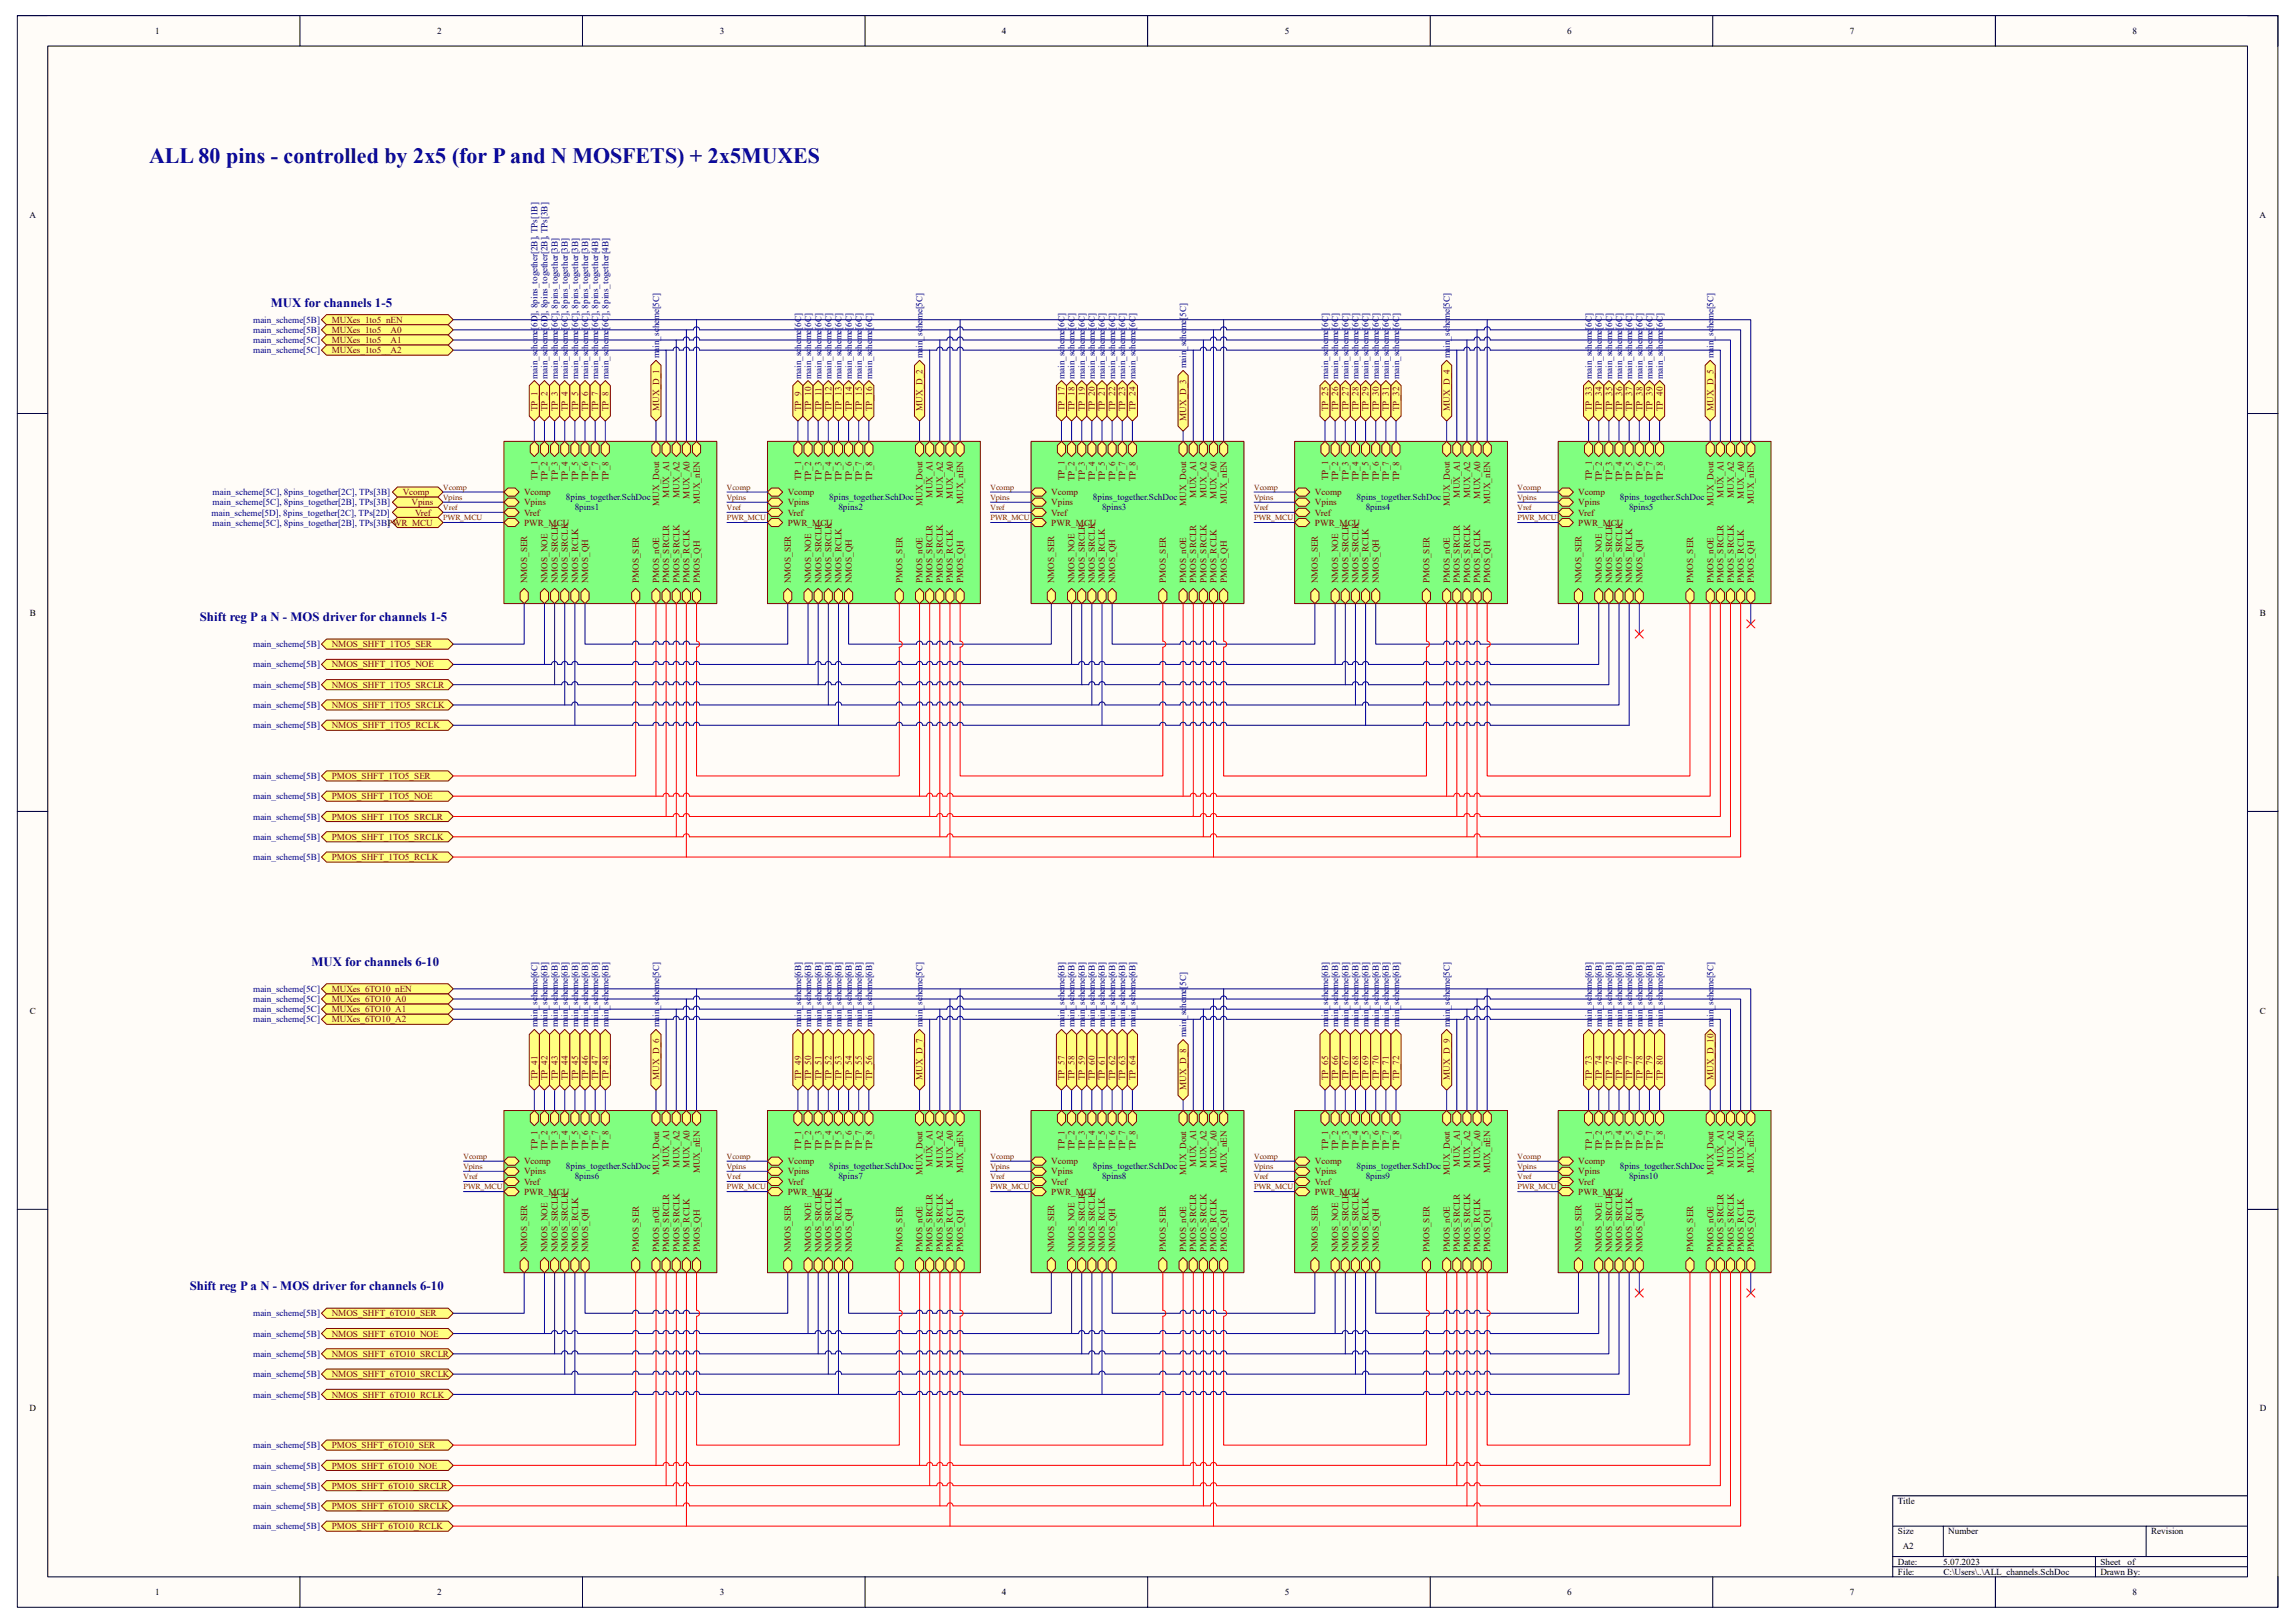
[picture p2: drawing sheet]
<svg xmlns="http://www.w3.org/2000/svg" width="297mm" height="210mm" viewBox="0 0 297 210" stroke-linecap="round" stroke-linejoin="round" font-family="sans-serif">
<defs><g id="words">
<text font-size="2.8" fill="#000080" x="19.3" y="21.1">ALL 80 pins - controlled by 2x5 (for P and N MOSFETS) + 2x5MUXES</text>
<g font-size="1.7" fill="#000080">
<text x="35.1" y="39.7">MUX for channels 1-5</text>
<text x="25.9" y="80.3">Shift reg P a N - MOS driver for channels 1-5</text>
<text x="40.3" y="125">MUX for channels 6-10</text>
<text x="24.6" y="167">Shift reg P a N - MOS driver for channels 6-10</text>
</g>
<g font-size="1.2">
<text x="20.1" y="4.4">1</text>
<text x="56.6" y="4.4">2</text>
<text x="93.2" y="4.4">3</text>
<text x="129.7" y="4.4">4</text>
<text x="166.3" y="4.4">5</text>
<text x="202.8" y="4.4">6</text>
<text x="239.4" y="4.4">7</text>
<text x="276" y="4.4">8</text>
<text x="3.8" y="28.2">A</text>
<text x="292.4" y="28.2">A</text>
<text x="3.9" y="79.7">B</text>
<text x="292.5" y="79.7">B</text>
<text x="3.9" y="131.1">C</text>
<text x="292.4" y="131.1">C</text>
<text x="3.8" y="182.6">D</text>
<text x="292.4" y="182.6">D</text>
<text x="245.6" y="194.6">Title</text>
<text x="245.6" y="198.5">Size</text>
<text x="245.6" y="202.5">Date:</text>
<text x="245.6" y="203.8">File:</text>
<text x="246.3" y="200.5">A2</text>
<text x="251.5" y="202.5">5.07.2023</text>
<text x="251.5" y="203.8">C:\Users\..\ALL_channels.SchDoc</text>
<text x="252.1" y="198.5">Number</text>
<text x="271.8" y="202.5">Sheet</text>
<text x="271.8" y="203.8">Drawn By:</text>
<text x="275.3" y="202.5">of</text>
<text x="278.4" y="198.5">Revision</text>
<text x="20.1" y="206.4">1</text>
<text x="56.6" y="206.4">2</text>
<text x="93.2" y="206.4">3</text>
<text x="129.7" y="206.4">4</text>
<text x="166.3" y="206.4">5</text>
<text x="202.8" y="206.4">6</text>
<text x="239.4" y="206.4">7</text>
<text x="276" y="206.4">8</text>
</g>
<g font-size="1.2" fill="#000080">
<text x="32.8" y="41.8">main_scheme[5B]</text>
<text x="32.8" y="43.1">main_scheme[5B]</text>
<text x="32.8" y="44.4">main_scheme[5C]</text>
<text x="32.8" y="45.7">main_scheme[5C]</text>
<text x="85.3" y="46.4" transform="rotate(-90 85.3 46.4)">main_scheme[5C]</text>
<text x="119.4" y="46.4" transform="rotate(-90 119.4 46.4)">main_scheme[5C]</text>
<text x="153.5" y="47.7" transform="rotate(-90 153.5 47.7)">main_scheme[5C]</text>
<text x="187.6" y="46.4" transform="rotate(-90 187.6 46.4)">main_scheme[5C]</text>
<text x="221.7" y="46.4" transform="rotate(-90 221.7 46.4)">main_scheme[5C]</text>
<text x="69.6" y="49" transform="rotate(-90 69.6 49)">main_scheme[6D], 8pins_together[2B], TPs[1B]</text>
<text x="70.9" y="49" transform="rotate(-90 70.9 49)">main_scheme[6D], 8pins_together[2B], TPs[3B]</text>
<text x="72.2" y="49" transform="rotate(-90 72.2 49)">main_scheme[6C], 8pins_together[3B]</text>
<text x="73.5" y="49" transform="rotate(-90 73.5 49)">main_scheme[6C], 8pins_together[3B]</text>
<text x="74.8" y="49" transform="rotate(-90 74.8 49)">main_scheme[6C], 8pins_together[3B]</text>
<text x="76.1" y="49" transform="rotate(-90 76.1 49)">main_scheme[6C], 8pins_together[3B]</text>
<text x="77.4" y="49" transform="rotate(-90 77.4 49)">main_scheme[6C], 8pins_together[4B]</text>
<text x="78.7" y="49" transform="rotate(-90 78.7 49)">main_scheme[6C], 8pins_together[4B]</text>
<text x="103.7" y="49" transform="rotate(-90 103.7 49)">main_scheme[6C]</text>
<text x="105" y="49" transform="rotate(-90 105 49)">main_scheme[6C]</text>
<text x="106.3" y="49" transform="rotate(-90 106.3 49)">main_scheme[6C]</text>
<text x="107.6" y="49" transform="rotate(-90 107.6 49)">main_scheme[6C]</text>
<text x="108.9" y="49" transform="rotate(-90 108.9 49)">main_scheme[6C]</text>
<text x="110.2" y="49" transform="rotate(-90 110.2 49)">main_scheme[6C]</text>
<text x="111.5" y="49" transform="rotate(-90 111.5 49)">main_scheme[6C]</text>
<text x="112.9" y="49" transform="rotate(-90 112.9 49)">main_scheme[6C]</text>
<text x="137.8" y="49" transform="rotate(-90 137.8 49)">main_scheme[6C]</text>
<text x="139.1" y="49" transform="rotate(-90 139.1 49)">main_scheme[6C]</text>
<text x="140.4" y="49" transform="rotate(-90 140.4 49)">main_scheme[6C]</text>
<text x="141.7" y="49" transform="rotate(-90 141.7 49)">main_scheme[6C]</text>
<text x="143" y="49" transform="rotate(-90 143 49)">main_scheme[6C]</text>
<text x="144.3" y="49" transform="rotate(-90 144.3 49)">main_scheme[6C]</text>
<text x="145.6" y="49" transform="rotate(-90 145.6 49)">main_scheme[6C]</text>
<text x="146.9" y="49" transform="rotate(-90 146.9 49)">main_scheme[6C]</text>
<text x="171.9" y="49" transform="rotate(-90 171.9 49)">main_scheme[6C]</text>
<text x="173.2" y="49" transform="rotate(-90 173.2 49)">main_scheme[6C]</text>
<text x="174.5" y="49" transform="rotate(-90 174.5 49)">main_scheme[6C]</text>
<text x="175.8" y="49" transform="rotate(-90 175.8 49)">main_scheme[6C]</text>
<text x="177.1" y="49" transform="rotate(-90 177.1 49)">main_scheme[6C]</text>
<text x="178.4" y="49" transform="rotate(-90 178.4 49)">main_scheme[6C]</text>
<text x="179.7" y="49" transform="rotate(-90 179.7 49)">main_scheme[6C]</text>
<text x="181.1" y="49" transform="rotate(-90 181.1 49)">main_scheme[6C]</text>
<text x="206" y="49" transform="rotate(-90 206 49)">main_scheme[6C]</text>
<text x="207.3" y="49" transform="rotate(-90 207.3 49)">main_scheme[6C]</text>
<text x="208.6" y="49" transform="rotate(-90 208.6 49)">main_scheme[6C]</text>
<text x="209.9" y="49" transform="rotate(-90 209.9 49)">main_scheme[6C]</text>
<text x="211.2" y="49" transform="rotate(-90 211.2 49)">main_scheme[6C]</text>
<text x="212.6" y="49" transform="rotate(-90 212.6 49)">main_scheme[6C]</text>
<text x="213.9" y="49" transform="rotate(-90 213.9 49)">main_scheme[6C]</text>
<text x="215.2" y="49" transform="rotate(-90 215.2 49)">main_scheme[6C]</text>
<text x="27.5" y="64.1">main_scheme[5C], 8pins_together[2C], TPs[3B]</text>
<text x="27.5" y="65.4">main_scheme[5C], 8pins_together[2B], TPs[3B]</text>
<text x="73.2" y="64.7">8pins_together.SchDoc</text>
<text x="107.3" y="64.7">8pins_together.SchDoc</text>
<text x="141.4" y="64.7">8pins_together.SchDoc</text>
<text x="175.6" y="64.7">8pins_together.SchDoc</text>
<text x="209.6" y="64.7">8pins_together.SchDoc</text>
<text x="27.4" y="66.7">main_scheme[5D], 8pins_together[2C], TPs[2D]</text>
<text x="27.5" y="68">main_scheme[5C], 8pins_together[2B], TPs[3B]PWR_MCU</text>
<text x="74.4" y="66">8pins1</text>
<text x="108.5" y="66">8pins2</text>
<text x="142.6" y="66">8pins3</text>
<text x="176.7" y="66">8pins4</text>
<text x="210.8" y="66">8pins5</text>
<text x="32.8" y="83.7">main_scheme[5B]</text>
<text x="32.8" y="86.4">main_scheme[5B]</text>
<text x="32.8" y="89">main_scheme[5B]</text>
<text x="32.8" y="91.6">main_scheme[5B]</text>
<text x="32.8" y="94.2">main_scheme[5B]</text>
<text x="32.8" y="100.8">main_scheme[5B]</text>
<text x="32.8" y="103.4">main_scheme[5B]</text>
<text x="32.8" y="106">main_scheme[5B]</text>
<text x="32.8" y="108.7">main_scheme[5B]</text>
<text x="32.8" y="111.3">main_scheme[5B]</text>
<text x="32.8" y="128.4">main_scheme[5C]</text>
<text x="32.8" y="129.7">main_scheme[5C]</text>
<text x="32.8" y="131">main_scheme[5C]</text>
<text x="32.8" y="132.3">main_scheme[5C]</text>
<text x="69.6" y="132.9" transform="rotate(-90 69.6 132.9)">main_scheme[6C]</text>
<text x="70.9" y="132.9" transform="rotate(-90 70.9 132.9)">main_scheme[6B]</text>
<text x="72.2" y="132.9" transform="rotate(-90 72.2 132.9)">main_scheme[6B]</text>
<text x="73.5" y="132.9" transform="rotate(-90 73.5 132.9)">main_scheme[6B]</text>
<text x="74.8" y="132.9" transform="rotate(-90 74.8 132.9)">main_scheme[6B]</text>
<text x="76.1" y="132.9" transform="rotate(-90 76.1 132.9)">main_scheme[6B]</text>
<text x="77.4" y="132.9" transform="rotate(-90 77.4 132.9)">main_scheme[6B]</text>
<text x="78.7" y="132.9" transform="rotate(-90 78.7 132.9)">main_scheme[6B]</text>
<text x="85.3" y="132.9" transform="rotate(-90 85.3 132.9)">main_scheme[5C]</text>
<text x="103.7" y="132.9" transform="rotate(-90 103.7 132.9)">main_scheme[6B]</text>
<text x="105" y="132.9" transform="rotate(-90 105 132.9)">main_scheme[6B]</text>
<text x="106.3" y="132.9" transform="rotate(-90 106.3 132.9)">main_scheme[6B]</text>
<text x="107.6" y="132.9" transform="rotate(-90 107.6 132.9)">main_scheme[6B]</text>
<text x="108.9" y="132.9" transform="rotate(-90 108.9 132.9)">main_scheme[6B]</text>
<text x="110.2" y="132.9" transform="rotate(-90 110.2 132.9)">main_scheme[6B]</text>
<text x="111.5" y="132.9" transform="rotate(-90 111.5 132.9)">main_scheme[6B]</text>
<text x="112.9" y="132.9" transform="rotate(-90 112.9 132.9)">main_scheme[6B]</text>
<text x="119.4" y="132.9" transform="rotate(-90 119.4 132.9)">main_scheme[5C]</text>
<text x="137.8" y="132.9" transform="rotate(-90 137.8 132.9)">main_scheme[6B]</text>
<text x="139.1" y="132.9" transform="rotate(-90 139.1 132.9)">main_scheme[6B]</text>
<text x="140.4" y="132.9" transform="rotate(-90 140.4 132.9)">main_scheme[6B]</text>
<text x="141.7" y="132.9" transform="rotate(-90 141.7 132.9)">main_scheme[6B]</text>
<text x="143" y="132.9" transform="rotate(-90 143 132.9)">main_scheme[6B]</text>
<text x="144.3" y="132.9" transform="rotate(-90 144.3 132.9)">main_scheme[6B]</text>
<text x="145.6" y="132.9" transform="rotate(-90 145.6 132.9)">main_scheme[6B]</text>
<text x="146.9" y="132.9" transform="rotate(-90 146.9 132.9)">main_scheme[6B]</text>
<text x="153.5" y="134.2" transform="rotate(-90 153.5 134.2)">main_scheme[5C]</text>
<text x="171.9" y="132.9" transform="rotate(-90 171.9 132.9)">main_scheme[6B]</text>
<text x="173.2" y="132.9" transform="rotate(-90 173.2 132.9)">main_scheme[6B]</text>
<text x="174.5" y="132.9" transform="rotate(-90 174.5 132.9)">main_scheme[6B]</text>
<text x="175.8" y="132.9" transform="rotate(-90 175.8 132.9)">main_scheme[6B]</text>
<text x="177.1" y="132.9" transform="rotate(-90 177.1 132.9)">main_scheme[6B]</text>
<text x="178.4" y="132.9" transform="rotate(-90 178.4 132.9)">main_scheme[6B]</text>
<text x="179.7" y="132.9" transform="rotate(-90 179.7 132.9)">main_scheme[6B]</text>
<text x="181.1" y="132.9" transform="rotate(-90 181.1 132.9)">main_scheme[6B]</text>
<text x="187.6" y="132.9" transform="rotate(-90 187.6 132.9)">main_scheme[5C]</text>
<text x="206" y="132.9" transform="rotate(-90 206 132.9)">main_scheme[6B]</text>
<text x="207.3" y="132.9" transform="rotate(-90 207.3 132.9)">main_scheme[6B]</text>
<text x="208.6" y="132.9" transform="rotate(-90 208.6 132.9)">main_scheme[6B]</text>
<text x="209.9" y="132.9" transform="rotate(-90 209.9 132.9)">main_scheme[6B]</text>
<text x="211.2" y="132.9" transform="rotate(-90 211.2 132.9)">main_scheme[6B]</text>
<text x="212.6" y="132.9" transform="rotate(-90 212.6 132.9)">main_scheme[6B]</text>
<text x="213.9" y="132.9" transform="rotate(-90 213.9 132.9)">main_scheme[6B]</text>
<text x="215.2" y="132.9" transform="rotate(-90 215.2 132.9)">main_scheme[6B]</text>
<text x="221.7" y="132.9" transform="rotate(-90 221.7 132.9)">main_scheme[5C]</text>
<text x="73.2" y="151.3">8pins_together.SchDoc</text>
<text x="74.4" y="152.6">8pins6</text>
<text x="107.3" y="151.3">8pins_together.SchDoc</text>
<text x="108.5" y="152.6">8pins7</text>
<text x="141.4" y="151.3">8pins_together.SchDoc</text>
<text x="142.6" y="152.6">8pins8</text>
<text x="175.6" y="151.3">8pins_together.SchDoc</text>
<text x="176.7" y="152.6">8pins9</text>
<text x="209.6" y="151.3">8pins_together.SchDoc</text>
<text x="210.8" y="152.6">8pins10</text>
<text x="32.8" y="170.3">main_scheme[5B]</text>
<text x="32.8" y="173">main_scheme[5B]</text>
<text x="32.8" y="175.6">main_scheme[5B]</text>
<text x="32.8" y="178.2">main_scheme[5B]</text>
<text x="32.8" y="180.8">main_scheme[5B]</text>
<text x="32.8" y="187.4">main_scheme[5B]</text>
<text x="32.8" y="190">main_scheme[5B]</text>
<text x="32.8" y="192.7">main_scheme[5B]</text>
<text x="32.8" y="195.2">main_scheme[5B]</text>
<text x="32.8" y="197.9">main_scheme[5B]</text>
</g>
<g font-size="1.2" fill="#800000">
<text x="42.9" y="41.8">MUXes_1to5_nEN</text>
<text x="42.9" y="43.1">MUXes_1to5__A0</text>
<text x="42.9" y="44.4">MUXes_1to5__A1</text>
<text x="42.9" y="45.7">MUXes_1to5__A2</text>
<text x="69.6" y="53.2" transform="rotate(-90 69.6 53.2)">TP_1</text>
<text x="70.9" y="53.2" transform="rotate(-90 70.9 53.2)">TP_2</text>
<text x="72.2" y="53.2" transform="rotate(-90 72.2 53.2)">TP_3</text>
<text x="73.5" y="53.2" transform="rotate(-90 73.5 53.2)">TP_4</text>
<text x="74.8" y="53.2" transform="rotate(-90 74.8 53.2)">TP_5</text>
<text x="76.1" y="53.2" transform="rotate(-90 76.1 53.2)">TP_6</text>
<text x="77.4" y="53.2" transform="rotate(-90 77.4 53.2)">TP_7</text>
<text x="78.7" y="53.2" transform="rotate(-90 78.7 53.2)">TP_8</text>
<text x="85.3" y="53.2" transform="rotate(-90 85.3 53.2)">MUX_D_1</text>
<text x="103.7" y="53.2" transform="rotate(-90 103.7 53.2)">TP_9</text>
<text x="105" y="53.2" transform="rotate(-90 105 53.2)">TP_10</text>
<text x="106.3" y="53.2" transform="rotate(-90 106.3 53.2)">TP_11</text>
<text x="107.6" y="53.2" transform="rotate(-90 107.6 53.2)">TP_12</text>
<text x="108.9" y="53.2" transform="rotate(-90 108.9 53.2)">TP_13</text>
<text x="110.2" y="53.2" transform="rotate(-90 110.2 53.2)">TP_14</text>
<text x="111.5" y="53.2" transform="rotate(-90 111.5 53.2)">TP_15</text>
<text x="112.9" y="53.2" transform="rotate(-90 112.9 53.2)">TP_16</text>
<text x="119.4" y="53.2" transform="rotate(-90 119.4 53.2)">MUX_D_2</text>
<text x="137.8" y="53.2" transform="rotate(-90 137.8 53.2)">TP_17</text>
<text x="139.1" y="53.2" transform="rotate(-90 139.1 53.2)">TP_18</text>
<text x="140.4" y="53.2" transform="rotate(-90 140.4 53.2)">TP_19</text>
<text x="141.7" y="53.2" transform="rotate(-90 141.7 53.2)">TP_20</text>
<text x="143" y="53.2" transform="rotate(-90 143 53.2)">TP_21</text>
<text x="144.3" y="53.2" transform="rotate(-90 144.3 53.2)">TP_22</text>
<text x="145.6" y="53.2" transform="rotate(-90 145.6 53.2)">TP_23</text>
<text x="146.9" y="53.2" transform="rotate(-90 146.9 53.2)">TP_24</text>
<text x="171.9" y="53.2" transform="rotate(-90 171.9 53.2)">TP_25</text>
<text x="173.2" y="53.2" transform="rotate(-90 173.2 53.2)">TP_26</text>
<text x="174.5" y="53.2" transform="rotate(-90 174.5 53.2)">TP_27</text>
<text x="175.8" y="53.2" transform="rotate(-90 175.8 53.2)">TP_28</text>
<text x="177.1" y="53.2" transform="rotate(-90 177.1 53.2)">TP_29</text>
<text x="178.4" y="53.2" transform="rotate(-90 178.4 53.2)">TP_30</text>
<text x="179.7" y="53.2" transform="rotate(-90 179.7 53.2)">TP_31</text>
<text x="181.1" y="53.2" transform="rotate(-90 181.1 53.2)">TP_32</text>
<text x="187.6" y="53.2" transform="rotate(-90 187.6 53.2)">MUX_D_4</text>
<text x="206" y="53.2" transform="rotate(-90 206 53.2)">TP_33</text>
<text x="207.3" y="53.2" transform="rotate(-90 207.3 53.2)">TP_34</text>
<text x="208.6" y="53.2" transform="rotate(-90 208.6 53.2)">TP_35</text>
<text x="209.9" y="53.2" transform="rotate(-90 209.9 53.2)">TP_36</text>
<text x="211.2" y="53.2" transform="rotate(-90 211.2 53.2)">TP_37</text>
<text x="212.6" y="53.2" transform="rotate(-90 212.6 53.2)">TP_38</text>
<text x="213.9" y="53.2" transform="rotate(-90 213.9 53.2)">TP_39</text>
<text x="215.2" y="53.2" transform="rotate(-90 215.2 53.2)">TP_40</text>
<text x="221.7" y="53.2" transform="rotate(-90 221.7 53.2)">MUX_D_5</text>
<text x="153.5" y="54.5" transform="rotate(-90 153.5 54.5)">MUX_D_3</text>
<text x="52.1" y="64.1">Vcomp</text>
<text x="53.3" y="65.4">Vpins</text>
<text x="67.8" y="64.1">Vcomp</text>
<text x="67.8" y="65.4">Vpins</text>
<text x="69.6" y="62.1" transform="rotate(-90 69.6 62.1)">TP_1</text>
<text x="70.9" y="62.3" transform="rotate(-90 70.9 62.3)">TP_2</text>
<text x="72.2" y="62.2" transform="rotate(-90 72.2 62.2)">TP_3</text>
<text x="73.5" y="62.3" transform="rotate(-90 73.5 62.3)">TP_4</text>
<text x="74.8" y="62.2" transform="rotate(-90 74.8 62.2)">TP_5</text>
<text x="76.1" y="62.3" transform="rotate(-90 76.1 62.3)">TP_6</text>
<text x="77.4" y="62.2" transform="rotate(-90 77.4 62.2)">TP_7</text>
<text x="78.7" y="62.2" transform="rotate(-90 78.7 62.2)">TP_8</text>
<text x="85.3" y="65.4" transform="rotate(-90 85.3 65.4)">MUX_Dout</text>
<text x="86.6" y="64.4" transform="rotate(-90 86.6 64.4)">MUX_A1</text>
<text x="87.9" y="64.5" transform="rotate(-90 87.9 64.5)">MUX_A2</text>
<text x="89.2" y="64.5" transform="rotate(-90 89.2 64.5)">MUX_A0</text>
<text x="90.6" y="65.2" transform="rotate(-90 90.6 65.2)">MUX_nEN</text>
<text x="101.9" y="64.1">Vcomp</text>
<text x="101.9" y="65.4">Vpins</text>
<text x="103.7" y="62.1" transform="rotate(-90 103.7 62.1)">TP_1</text>
<text x="105" y="62.3" transform="rotate(-90 105 62.3)">TP_2</text>
<text x="106.3" y="62.2" transform="rotate(-90 106.3 62.2)">TP_3</text>
<text x="107.6" y="62.3" transform="rotate(-90 107.6 62.3)">TP_4</text>
<text x="108.9" y="62.2" transform="rotate(-90 108.9 62.2)">TP_5</text>
<text x="110.2" y="62.3" transform="rotate(-90 110.2 62.3)">TP_6</text>
<text x="111.5" y="62.2" transform="rotate(-90 111.5 62.2)">TP_7</text>
<text x="112.9" y="62.2" transform="rotate(-90 112.9 62.2)">TP_8</text>
<text x="119.4" y="65.4" transform="rotate(-90 119.4 65.4)">MUX_Dout</text>
<text x="120.7" y="64.4" transform="rotate(-90 120.7 64.4)">MUX_A1</text>
<text x="122" y="64.5" transform="rotate(-90 122 64.5)">MUX_A2</text>
<text x="123.3" y="64.5" transform="rotate(-90 123.3 64.5)">MUX_A0</text>
<text x="124.6" y="65.2" transform="rotate(-90 124.6 65.2)">MUX_nEN</text>
<text x="136.1" y="64.1">Vcomp</text>
<text x="136.1" y="65.4">Vpins</text>
<text x="137.8" y="62.1" transform="rotate(-90 137.8 62.1)">TP_1</text>
<text x="139.1" y="62.3" transform="rotate(-90 139.1 62.3)">TP_2</text>
<text x="140.4" y="62.2" transform="rotate(-90 140.4 62.2)">TP_3</text>
<text x="141.7" y="62.3" transform="rotate(-90 141.7 62.3)">TP_4</text>
<text x="143" y="62.2" transform="rotate(-90 143 62.2)">TP_5</text>
<text x="144.3" y="62.3" transform="rotate(-90 144.3 62.3)">TP_6</text>
<text x="145.6" y="62.2" transform="rotate(-90 145.6 62.2)">TP_7</text>
<text x="146.9" y="62.2" transform="rotate(-90 146.9 62.2)">TP_8</text>
<text x="153.5" y="65.4" transform="rotate(-90 153.5 65.4)">MUX_Dout</text>
<text x="154.8" y="64.4" transform="rotate(-90 154.8 64.4)">MUX_A1</text>
<text x="156.1" y="64.5" transform="rotate(-90 156.1 64.5)">MUX_A2</text>
<text x="157.4" y="64.5" transform="rotate(-90 157.4 64.5)">MUX_A0</text>
<text x="158.8" y="65.2" transform="rotate(-90 158.8 65.2)">MUX_nEN</text>
<text x="170.2" y="64.1">Vcomp</text>
<text x="170.2" y="65.4">Vpins</text>
<text x="171.9" y="62.1" transform="rotate(-90 171.9 62.1)">TP_1</text>
<text x="173.2" y="62.3" transform="rotate(-90 173.2 62.3)">TP_2</text>
<text x="174.5" y="62.2" transform="rotate(-90 174.5 62.2)">TP_3</text>
<text x="175.8" y="62.3" transform="rotate(-90 175.8 62.3)">TP_4</text>
<text x="177.1" y="62.2" transform="rotate(-90 177.1 62.2)">TP_5</text>
<text x="178.4" y="62.3" transform="rotate(-90 178.4 62.3)">TP_6</text>
<text x="179.7" y="62.2" transform="rotate(-90 179.7 62.2)">TP_7</text>
<text x="181.1" y="62.2" transform="rotate(-90 181.1 62.2)">TP_8</text>
<text x="187.6" y="65.4" transform="rotate(-90 187.6 65.4)">MUX_Dout</text>
<text x="188.9" y="64.4" transform="rotate(-90 188.9 64.4)">MUX_A1</text>
<text x="190.2" y="64.5" transform="rotate(-90 190.2 64.5)">MUX_A2</text>
<text x="191.6" y="64.5" transform="rotate(-90 191.6 64.5)">MUX_A0</text>
<text x="192.9" y="65.2" transform="rotate(-90 192.9 65.2)">MUX_nEN</text>
<text x="204.3" y="64.1">Vcomp</text>
<text x="204.3" y="65.4">Vpins</text>
<text x="206" y="62.1" transform="rotate(-90 206 62.1)">TP_1</text>
<text x="207.3" y="62.3" transform="rotate(-90 207.3 62.3)">TP_2</text>
<text x="208.6" y="62.2" transform="rotate(-90 208.6 62.2)">TP_3</text>
<text x="209.9" y="62.3" transform="rotate(-90 209.9 62.3)">TP_4</text>
<text x="211.2" y="62.2" transform="rotate(-90 211.2 62.2)">TP_5</text>
<text x="212.6" y="62.3" transform="rotate(-90 212.6 62.3)">TP_6</text>
<text x="213.9" y="62.2" transform="rotate(-90 213.9 62.2)">TP_7</text>
<text x="215.2" y="62.2" transform="rotate(-90 215.2 62.2)">TP_8</text>
<text x="221.7" y="65.4" transform="rotate(-90 221.7 65.4)">MUX_Dout</text>
<text x="223.1" y="64.4" transform="rotate(-90 223.1 64.4)">MUX_A1</text>
<text x="224.4" y="64.5" transform="rotate(-90 224.4 64.5)">MUX_A2</text>
<text x="225.7" y="64.5" transform="rotate(-90 225.7 64.5)">MUX_A0</text>
<text x="227" y="65.2" transform="rotate(-90 227 65.2)">MUX_nEN</text>
<text x="53.7" y="66.7">Vref</text>
<text x="67.8" y="66.7">Vref</text>
<text x="67.8" y="68">PWR_MCU</text>
<text x="101.9" y="66.7">Vref</text>
<text x="101.9" y="68">PWR_MCU</text>
<text x="136.1" y="66.7">Vref</text>
<text x="136.1" y="68">PWR_MCU</text>
<text x="170.2" y="66.7">Vref</text>
<text x="170.2" y="68">PWR_MCU</text>
<text x="204.3" y="66.7">Vref</text>
<text x="204.3" y="68">PWR_MCU</text>
<text x="68.2" y="75.5" transform="rotate(-90 68.2 75.5)">NMOS_SER</text>
<text x="70.9" y="75.5" transform="rotate(-90 70.9 75.5)">NMOS_NOE</text>
<text x="72.2" y="75.5" transform="rotate(-90 72.2 75.5)">NMOS_SRCLR</text>
<text x="73.5" y="75.5" transform="rotate(-90 73.5 75.5)">NMOS_SRCLK</text>
<text x="74.8" y="75.5" transform="rotate(-90 74.8 75.5)">NMOS_RCLK</text>
<text x="76.1" y="75.5" transform="rotate(-90 76.1 75.5)">NMOS_QH</text>
<text x="82.7" y="75.5" transform="rotate(-90 82.7 75.5)">PMOS_SER</text>
<text x="85.3" y="75.5" transform="rotate(-90 85.3 75.5)">PMOS_nOE</text>
<text x="86.6" y="75.5" transform="rotate(-90 86.6 75.5)">PMOS_SRCLR</text>
<text x="87.9" y="75.5" transform="rotate(-90 87.9 75.5)">PMOS_SRCLK</text>
<text x="89.2" y="75.5" transform="rotate(-90 89.2 75.5)">PMOS_RCLK</text>
<text x="90.6" y="75.5" transform="rotate(-90 90.6 75.5)">PMOS_QH</text>
<text x="102.4" y="75.5" transform="rotate(-90 102.4 75.5)">NMOS_SER</text>
<text x="105" y="75.5" transform="rotate(-90 105 75.5)">NMOS_NOE</text>
<text x="106.3" y="75.5" transform="rotate(-90 106.3 75.5)">NMOS_SRCLR</text>
<text x="107.6" y="75.5" transform="rotate(-90 107.6 75.5)">NMOS_SRCLK</text>
<text x="108.9" y="75.5" transform="rotate(-90 108.9 75.5)">NMOS_RCLK</text>
<text x="110.2" y="75.5" transform="rotate(-90 110.2 75.5)">NMOS_QH</text>
<text x="116.8" y="75.5" transform="rotate(-90 116.8 75.5)">PMOS_SER</text>
<text x="119.4" y="75.5" transform="rotate(-90 119.4 75.5)">PMOS_nOE</text>
<text x="120.7" y="75.5" transform="rotate(-90 120.7 75.5)">PMOS_SRCLR</text>
<text x="122" y="75.5" transform="rotate(-90 122 75.5)">PMOS_SRCLK</text>
<text x="123.3" y="75.5" transform="rotate(-90 123.3 75.5)">PMOS_RCLK</text>
<text x="124.6" y="75.5" transform="rotate(-90 124.6 75.5)">PMOS_QH</text>
<text x="136.4" y="75.5" transform="rotate(-90 136.4 75.5)">NMOS_SER</text>
<text x="139.1" y="75.5" transform="rotate(-90 139.1 75.5)">NMOS_NOE</text>
<text x="140.4" y="75.5" transform="rotate(-90 140.4 75.5)">NMOS_SRCLR</text>
<text x="141.7" y="75.5" transform="rotate(-90 141.7 75.5)">NMOS_SRCLK</text>
<text x="143" y="75.5" transform="rotate(-90 143 75.5)">NMOS_RCLK</text>
<text x="144.3" y="75.5" transform="rotate(-90 144.3 75.5)">NMOS_QH</text>
<text x="150.9" y="75.5" transform="rotate(-90 150.9 75.5)">PMOS_SER</text>
<text x="153.5" y="75.5" transform="rotate(-90 153.5 75.5)">PMOS_nOE</text>
<text x="154.8" y="75.5" transform="rotate(-90 154.8 75.5)">PMOS_SRCLR</text>
<text x="156.1" y="75.5" transform="rotate(-90 156.1 75.5)">PMOS_SRCLK</text>
<text x="157.4" y="75.5" transform="rotate(-90 157.4 75.5)">PMOS_RCLK</text>
<text x="158.8" y="75.5" transform="rotate(-90 158.8 75.5)">PMOS_QH</text>
<text x="170.6" y="75.5" transform="rotate(-90 170.6 75.5)">NMOS_SER</text>
<text x="173.2" y="75.5" transform="rotate(-90 173.2 75.5)">NMOS_NOE</text>
<text x="174.5" y="75.5" transform="rotate(-90 174.5 75.5)">NMOS_SRCLR</text>
<text x="175.8" y="75.5" transform="rotate(-90 175.8 75.5)">NMOS_SRCLK</text>
<text x="177.1" y="75.5" transform="rotate(-90 177.1 75.5)">NMOS_RCLK</text>
<text x="178.4" y="75.5" transform="rotate(-90 178.4 75.5)">NMOS_QH</text>
<text x="185" y="75.5" transform="rotate(-90 185 75.5)">PMOS_SER</text>
<text x="187.6" y="75.5" transform="rotate(-90 187.6 75.5)">PMOS_nOE</text>
<text x="188.9" y="75.5" transform="rotate(-90 188.9 75.5)">PMOS_SRCLR</text>
<text x="190.2" y="75.5" transform="rotate(-90 190.2 75.5)">PMOS_SRCLK</text>
<text x="191.6" y="75.5" transform="rotate(-90 191.6 75.5)">PMOS_RCLK</text>
<text x="192.9" y="75.5" transform="rotate(-90 192.9 75.5)">PMOS_QH</text>
<text x="204.7" y="75.5" transform="rotate(-90 204.7 75.5)">NMOS_SER</text>
<text x="207.3" y="75.5" transform="rotate(-90 207.3 75.5)">NMOS_NOE</text>
<text x="208.6" y="75.5" transform="rotate(-90 208.6 75.5)">NMOS_SRCLR</text>
<text x="209.9" y="75.5" transform="rotate(-90 209.9 75.5)">NMOS_SRCLK</text>
<text x="211.2" y="75.5" transform="rotate(-90 211.2 75.5)">NMOS_RCLK</text>
<text x="212.6" y="75.5" transform="rotate(-90 212.6 75.5)">NMOS_QH</text>
<text x="219.1" y="75.5" transform="rotate(-90 219.1 75.5)">PMOS_SER</text>
<text x="221.7" y="75.5" transform="rotate(-90 221.7 75.5)">PMOS_nOE</text>
<text x="223.1" y="75.5" transform="rotate(-90 223.1 75.5)">PMOS_SRCLR</text>
<text x="224.4" y="75.5" transform="rotate(-90 224.4 75.5)">PMOS_SRCLK</text>
<text x="225.7" y="75.5" transform="rotate(-90 225.7 75.5)">PMOS_RCLK</text>
<text x="227" y="75.5" transform="rotate(-90 227 75.5)">PMOS_QH</text>
<text x="42.9" y="83.7">NMOS_SHFT_1TO5_SER</text>
<text x="42.9" y="86.4">NMOS_SHFT_1TO5_NOE</text>
<text x="42.9" y="89">NMOS_SHFT_1TO5_SRCLR</text>
<text x="42.9" y="91.6">NMOS_SHFT_1TO5_SRCLK</text>
<text x="42.9" y="94.2">NMOS_SHFT_1TO5_RCLK</text>
<text x="42.9" y="100.8">PMOS_SHFT_1TO5_SER</text>
<text x="42.9" y="103.4">PMOS_SHFT_1TO5_NOE</text>
<text x="42.9" y="106">PMOS_SHFT_1TO5_SRCLR</text>
<text x="42.9" y="108.7">PMOS_SHFT_1TO5_SRCLK</text>
<text x="42.9" y="111.3">PMOS_SHFT_1TO5_RCLK</text>
<text x="42.9" y="128.4">MUXes_6TO10_nEN</text>
<text x="42.9" y="129.7">MUXes_6TO10_A0</text>
<text x="42.9" y="131">MUXes_6TO10_A1</text>
<text x="42.9" y="132.3">MUXes_6TO10_A2</text>
<text x="69.6" y="139.7" transform="rotate(-90 69.6 139.7)">TP_41</text>
<text x="70.9" y="139.7" transform="rotate(-90 70.9 139.7)">TP_42</text>
<text x="72.2" y="139.7" transform="rotate(-90 72.2 139.7)">TP_43</text>
<text x="73.5" y="139.7" transform="rotate(-90 73.5 139.7)">TP_44</text>
<text x="74.8" y="139.7" transform="rotate(-90 74.8 139.7)">TP_45</text>
<text x="76.1" y="139.7" transform="rotate(-90 76.1 139.7)">TP_46</text>
<text x="77.4" y="139.7" transform="rotate(-90 77.4 139.7)">TP_47</text>
<text x="78.7" y="139.7" transform="rotate(-90 78.7 139.7)">TP_48</text>
<text x="85.3" y="139.7" transform="rotate(-90 85.3 139.7)">MUX_D_6</text>
<text x="103.7" y="139.7" transform="rotate(-90 103.7 139.7)">TP_49</text>
<text x="105" y="139.7" transform="rotate(-90 105 139.7)">TP_50</text>
<text x="106.3" y="139.7" transform="rotate(-90 106.3 139.7)">TP_51</text>
<text x="107.6" y="139.7" transform="rotate(-90 107.6 139.7)">TP_52</text>
<text x="108.9" y="139.7" transform="rotate(-90 108.9 139.7)">TP_53</text>
<text x="110.2" y="139.7" transform="rotate(-90 110.2 139.7)">TP_54</text>
<text x="111.5" y="139.7" transform="rotate(-90 111.5 139.7)">TP_55</text>
<text x="112.9" y="139.7" transform="rotate(-90 112.9 139.7)">TP_56</text>
<text x="119.4" y="139.7" transform="rotate(-90 119.4 139.7)">MUX_D_7</text>
<text x="137.8" y="139.7" transform="rotate(-90 137.8 139.7)">TP_57</text>
<text x="139.1" y="139.7" transform="rotate(-90 139.1 139.7)">TP_58</text>
<text x="140.4" y="139.7" transform="rotate(-90 140.4 139.7)">TP_59</text>
<text x="141.7" y="139.7" transform="rotate(-90 141.7 139.7)">TP_60</text>
<text x="143" y="139.7" transform="rotate(-90 143 139.7)">TP_61</text>
<text x="144.3" y="139.7" transform="rotate(-90 144.3 139.7)">TP_62</text>
<text x="145.6" y="139.7" transform="rotate(-90 145.6 139.7)">TP_63</text>
<text x="146.9" y="139.7" transform="rotate(-90 146.9 139.7)">TP_64</text>
<text x="153.5" y="141.1" transform="rotate(-90 153.5 141.1)">MUX_D_8</text>
<text x="171.9" y="139.7" transform="rotate(-90 171.9 139.7)">TP_65</text>
<text x="173.2" y="139.7" transform="rotate(-90 173.2 139.7)">TP_66</text>
<text x="174.5" y="139.7" transform="rotate(-90 174.5 139.7)">TP_67</text>
<text x="175.8" y="139.7" transform="rotate(-90 175.8 139.7)">TP_68</text>
<text x="177.1" y="139.7" transform="rotate(-90 177.1 139.7)">TP_69</text>
<text x="178.4" y="139.7" transform="rotate(-90 178.4 139.7)">TP_70</text>
<text x="179.7" y="139.7" transform="rotate(-90 179.7 139.7)">TP_71</text>
<text x="181.1" y="139.7" transform="rotate(-90 181.1 139.7)">TP_72</text>
<text x="187.6" y="139.7" transform="rotate(-90 187.6 139.7)">MUX_D_9</text>
<text x="206" y="139.7" transform="rotate(-90 206 139.7)">TP_73</text>
<text x="207.3" y="139.7" transform="rotate(-90 207.3 139.7)">TP_74</text>
<text x="208.6" y="139.7" transform="rotate(-90 208.6 139.7)">TP_75</text>
<text x="209.9" y="139.7" transform="rotate(-90 209.9 139.7)">TP_76</text>
<text x="211.2" y="139.7" transform="rotate(-90 211.2 139.7)">TP_77</text>
<text x="212.6" y="139.7" transform="rotate(-90 212.6 139.7)">TP_78</text>
<text x="213.9" y="139.7" transform="rotate(-90 213.9 139.7)">TP_79</text>
<text x="215.2" y="139.7" transform="rotate(-90 215.2 139.7)">TP_80</text>
<text x="221.7" y="139.7" transform="rotate(-90 221.7 139.7)">MUX_D_10</text>
<text x="69.6" y="148.8" transform="rotate(-90 69.6 148.8)">TP_1</text>
<text x="70.9" y="148.8" transform="rotate(-90 70.9 148.8)">TP_2</text>
<text x="72.2" y="148.8" transform="rotate(-90 72.2 148.8)">TP_3</text>
<text x="73.5" y="148.8" transform="rotate(-90 73.5 148.8)">TP_4</text>
<text x="74.8" y="148.8" transform="rotate(-90 74.8 148.8)">TP_5</text>
<text x="76.1" y="148.8" transform="rotate(-90 76.1 148.8)">TP_6</text>
<text x="77.4" y="148.8" transform="rotate(-90 77.4 148.8)">TP_7</text>
<text x="78.7" y="148.8" transform="rotate(-90 78.7 148.8)">TP_8</text>
<text x="103.7" y="148.8" transform="rotate(-90 103.7 148.8)">TP_1</text>
<text x="105" y="148.8" transform="rotate(-90 105 148.8)">TP_2</text>
<text x="106.3" y="148.8" transform="rotate(-90 106.3 148.8)">TP_3</text>
<text x="107.6" y="148.8" transform="rotate(-90 107.6 148.8)">TP_4</text>
<text x="108.9" y="148.8" transform="rotate(-90 108.9 148.8)">TP_5</text>
<text x="110.2" y="148.8" transform="rotate(-90 110.2 148.8)">TP_6</text>
<text x="111.5" y="148.8" transform="rotate(-90 111.5 148.8)">TP_7</text>
<text x="112.9" y="148.8" transform="rotate(-90 112.9 148.8)">TP_8</text>
<text x="137.8" y="148.8" transform="rotate(-90 137.8 148.8)">TP_1</text>
<text x="139.1" y="148.8" transform="rotate(-90 139.1 148.8)">TP_2</text>
<text x="140.4" y="148.8" transform="rotate(-90 140.4 148.8)">TP_3</text>
<text x="141.7" y="148.8" transform="rotate(-90 141.7 148.8)">TP_4</text>
<text x="143" y="148.8" transform="rotate(-90 143 148.8)">TP_5</text>
<text x="144.3" y="148.8" transform="rotate(-90 144.3 148.8)">TP_6</text>
<text x="145.6" y="148.8" transform="rotate(-90 145.6 148.8)">TP_7</text>
<text x="146.9" y="148.8" transform="rotate(-90 146.9 148.8)">TP_8</text>
<text x="171.9" y="148.8" transform="rotate(-90 171.9 148.8)">TP_1</text>
<text x="173.2" y="148.8" transform="rotate(-90 173.2 148.8)">TP_2</text>
<text x="174.5" y="148.8" transform="rotate(-90 174.5 148.8)">TP_3</text>
<text x="175.8" y="148.8" transform="rotate(-90 175.8 148.8)">TP_4</text>
<text x="177.1" y="148.8" transform="rotate(-90 177.1 148.8)">TP_5</text>
<text x="178.4" y="148.8" transform="rotate(-90 178.4 148.8)">TP_6</text>
<text x="179.7" y="148.8" transform="rotate(-90 179.7 148.8)">TP_7</text>
<text x="181.1" y="148.8" transform="rotate(-90 181.1 148.8)">TP_8</text>
<text x="206" y="148.8" transform="rotate(-90 206 148.8)">TP_1</text>
<text x="207.3" y="148.8" transform="rotate(-90 207.3 148.8)">TP_2</text>
<text x="208.6" y="148.8" transform="rotate(-90 208.6 148.8)">TP_3</text>
<text x="209.9" y="148.8" transform="rotate(-90 209.9 148.8)">TP_4</text>
<text x="211.2" y="148.8" transform="rotate(-90 211.2 148.8)">TP_5</text>
<text x="212.6" y="148.8" transform="rotate(-90 212.6 148.8)">TP_6</text>
<text x="213.9" y="148.8" transform="rotate(-90 213.9 148.8)">TP_7</text>
<text x="215.2" y="148.8" transform="rotate(-90 215.2 148.8)">TP_8</text>
<text x="67.8" y="150.7">Vcomp</text>
<text x="67.8" y="153.3">Vref</text>
<text x="67.8" y="154.6">PWR_MCU</text>
<text x="67.8" y="152">Vpins</text>
<text x="85.3" y="152.1" transform="rotate(-90 85.3 152.1)">MUX_Dout</text>
<text x="86.6" y="151" transform="rotate(-90 86.6 151)">MUX_A1</text>
<text x="87.9" y="151.1" transform="rotate(-90 87.9 151.1)">MUX_A2</text>
<text x="89.2" y="151.1" transform="rotate(-90 89.2 151.1)">MUX_A0</text>
<text x="90.6" y="151.8" transform="rotate(-90 90.6 151.8)">MUX_nEN</text>
<text x="101.9" y="150.7">Vcomp</text>
<text x="101.9" y="153.3">Vref</text>
<text x="101.9" y="154.6">PWR_MCU</text>
<text x="101.9" y="152">Vpins</text>
<text x="119.4" y="152.1" transform="rotate(-90 119.4 152.1)">MUX_Dout</text>
<text x="120.7" y="151" transform="rotate(-90 120.7 151)">MUX_A1</text>
<text x="122" y="151.1" transform="rotate(-90 122 151.1)">MUX_A2</text>
<text x="123.3" y="151.1" transform="rotate(-90 123.3 151.1)">MUX_A0</text>
<text x="124.6" y="151.8" transform="rotate(-90 124.6 151.8)">MUX_nEN</text>
<text x="136.1" y="150.7">Vcomp</text>
<text x="136.1" y="153.3">Vref</text>
<text x="136.1" y="154.6">PWR_MCU</text>
<text x="136.1" y="152">Vpins</text>
<text x="153.5" y="152.1" transform="rotate(-90 153.5 152.1)">MUX_Dout</text>
<text x="154.8" y="151" transform="rotate(-90 154.8 151)">MUX_A1</text>
<text x="156.1" y="151.1" transform="rotate(-90 156.1 151.1)">MUX_A2</text>
<text x="157.4" y="151.1" transform="rotate(-90 157.4 151.1)">MUX_A0</text>
<text x="158.8" y="151.8" transform="rotate(-90 158.8 151.8)">MUX_nEN</text>
<text x="170.2" y="150.7">Vcomp</text>
<text x="170.2" y="153.3">Vref</text>
<text x="170.2" y="154.6">PWR_MCU</text>
<text x="170.2" y="152">Vpins</text>
<text x="187.6" y="152.1" transform="rotate(-90 187.6 152.1)">MUX_Dout</text>
<text x="188.9" y="151" transform="rotate(-90 188.9 151)">MUX_A1</text>
<text x="190.2" y="151.1" transform="rotate(-90 190.2 151.1)">MUX_A2</text>
<text x="191.6" y="151.1" transform="rotate(-90 191.6 151.1)">MUX_A0</text>
<text x="192.9" y="151.8" transform="rotate(-90 192.9 151.8)">MUX_nEN</text>
<text x="204.3" y="150.7">Vcomp</text>
<text x="204.3" y="153.3">Vref</text>
<text x="204.3" y="154.6">PWR_MCU</text>
<text x="204.3" y="152">Vpins</text>
<text x="221.7" y="152.1" transform="rotate(-90 221.7 152.1)">MUX_Dout</text>
<text x="223.1" y="151" transform="rotate(-90 223.1 151)">MUX_A1</text>
<text x="224.4" y="151.1" transform="rotate(-90 224.4 151.1)">MUX_A2</text>
<text x="225.7" y="151.1" transform="rotate(-90 225.7 151.1)">MUX_A0</text>
<text x="227" y="151.8" transform="rotate(-90 227 151.8)">MUX_nEN</text>
<text x="68.2" y="162" transform="rotate(-90 68.2 162)">NMOS_SER</text>
<text x="70.9" y="162" transform="rotate(-90 70.9 162)">NMOS_NOE</text>
<text x="72.2" y="162" transform="rotate(-90 72.2 162)">NMOS_SRCLR</text>
<text x="73.5" y="162" transform="rotate(-90 73.5 162)">NMOS_SRCLK</text>
<text x="74.8" y="162" transform="rotate(-90 74.8 162)">NMOS_RCLK</text>
<text x="76.1" y="162" transform="rotate(-90 76.1 162)">NMOS_QH</text>
<text x="82.7" y="162" transform="rotate(-90 82.7 162)">PMOS_SER</text>
<text x="85.3" y="162" transform="rotate(-90 85.3 162)">PMOS_nOE</text>
<text x="86.6" y="162" transform="rotate(-90 86.6 162)">PMOS_SRCLR</text>
<text x="87.9" y="162" transform="rotate(-90 87.9 162)">PMOS_SRCLK</text>
<text x="89.2" y="162" transform="rotate(-90 89.2 162)">PMOS_RCLK</text>
<text x="90.6" y="162" transform="rotate(-90 90.6 162)">PMOS_QH</text>
<text x="102.4" y="162" transform="rotate(-90 102.4 162)">NMOS_SER</text>
<text x="105" y="162" transform="rotate(-90 105 162)">NMOS_NOE</text>
<text x="106.3" y="162" transform="rotate(-90 106.3 162)">NMOS_SRCLR</text>
<text x="107.6" y="162" transform="rotate(-90 107.6 162)">NMOS_SRCLK</text>
<text x="108.9" y="162" transform="rotate(-90 108.9 162)">NMOS_RCLK</text>
<text x="110.2" y="162" transform="rotate(-90 110.2 162)">NMOS_QH</text>
<text x="116.8" y="162" transform="rotate(-90 116.8 162)">PMOS_SER</text>
<text x="119.4" y="162" transform="rotate(-90 119.4 162)">PMOS_nOE</text>
<text x="120.7" y="162" transform="rotate(-90 120.7 162)">PMOS_SRCLR</text>
<text x="122" y="162" transform="rotate(-90 122 162)">PMOS_SRCLK</text>
<text x="123.3" y="162" transform="rotate(-90 123.3 162)">PMOS_RCLK</text>
<text x="124.6" y="162" transform="rotate(-90 124.6 162)">PMOS_QH</text>
<text x="136.4" y="162" transform="rotate(-90 136.4 162)">NMOS_SER</text>
<text x="139.1" y="162" transform="rotate(-90 139.1 162)">NMOS_NOE</text>
<text x="140.4" y="162" transform="rotate(-90 140.4 162)">NMOS_SRCLR</text>
<text x="141.7" y="162" transform="rotate(-90 141.7 162)">NMOS_SRCLK</text>
<text x="143" y="162" transform="rotate(-90 143 162)">NMOS_RCLK</text>
<text x="144.3" y="162" transform="rotate(-90 144.3 162)">NMOS_QH</text>
<text x="150.9" y="162" transform="rotate(-90 150.9 162)">PMOS_SER</text>
<text x="153.5" y="162" transform="rotate(-90 153.5 162)">PMOS_nOE</text>
<text x="154.8" y="162" transform="rotate(-90 154.8 162)">PMOS_SRCLR</text>
<text x="156.1" y="162" transform="rotate(-90 156.1 162)">PMOS_SRCLK</text>
<text x="157.4" y="162" transform="rotate(-90 157.4 162)">PMOS_RCLK</text>
<text x="158.8" y="162" transform="rotate(-90 158.8 162)">PMOS_QH</text>
<text x="170.6" y="162" transform="rotate(-90 170.6 162)">NMOS_SER</text>
<text x="173.2" y="162" transform="rotate(-90 173.2 162)">NMOS_NOE</text>
<text x="174.5" y="162" transform="rotate(-90 174.5 162)">NMOS_SRCLR</text>
<text x="175.8" y="162" transform="rotate(-90 175.8 162)">NMOS_SRCLK</text>
<text x="177.1" y="162" transform="rotate(-90 177.1 162)">NMOS_RCLK</text>
<text x="178.4" y="162" transform="rotate(-90 178.4 162)">NMOS_QH</text>
<text x="185" y="162" transform="rotate(-90 185 162)">PMOS_SER</text>
<text x="187.6" y="162" transform="rotate(-90 187.6 162)">PMOS_nOE</text>
<text x="188.9" y="162" transform="rotate(-90 188.9 162)">PMOS_SRCLR</text>
<text x="190.2" y="162" transform="rotate(-90 190.2 162)">PMOS_SRCLK</text>
<text x="191.6" y="162" transform="rotate(-90 191.6 162)">PMOS_RCLK</text>
<text x="192.9" y="162" transform="rotate(-90 192.9 162)">PMOS_QH</text>
<text x="204.7" y="162" transform="rotate(-90 204.7 162)">NMOS_SER</text>
<text x="207.3" y="162" transform="rotate(-90 207.3 162)">NMOS_NOE</text>
<text x="208.6" y="162" transform="rotate(-90 208.6 162)">NMOS_SRCLR</text>
<text x="209.9" y="162" transform="rotate(-90 209.9 162)">NMOS_SRCLK</text>
<text x="211.2" y="162" transform="rotate(-90 211.2 162)">NMOS_RCLK</text>
<text x="212.6" y="162" transform="rotate(-90 212.6 162)">NMOS_QH</text>
<text x="219.1" y="162" transform="rotate(-90 219.1 162)">PMOS_SER</text>
<text x="221.7" y="162" transform="rotate(-90 221.7 162)">PMOS_nOE</text>
<text x="223.1" y="162" transform="rotate(-90 223.1 162)">PMOS_SRCLR</text>
<text x="224.4" y="162" transform="rotate(-90 224.4 162)">PMOS_SRCLK</text>
<text x="225.7" y="162" transform="rotate(-90 225.7 162)">PMOS_RCLK</text>
<text x="227" y="162" transform="rotate(-90 227 162)">PMOS_QH</text>
<text x="42.9" y="170.3">NMOS_SHFT_6TO10_SER</text>
<text x="42.9" y="173">NMOS_SHFT_6TO10_NOE</text>
<text x="42.9" y="175.6">NMOS_SHFT_6TO10_SRCLR</text>
<text x="42.9" y="178.2">NMOS_SHFT_6TO10_SRCLK</text>
<text x="42.9" y="180.8">NMOS_SHFT_6TO10_RCLK</text>
<text x="42.9" y="187.4">PMOS_SHFT_6TO10_SER</text>
<text x="42.9" y="190">PMOS_SHFT_6TO10_NOE</text>
<text x="42.9" y="192.7">PMOS_SHFT_6TO10_SRCLR</text>
<text x="42.9" y="195.2">PMOS_SHFT_6TO10_SRCLK</text>
<text x="42.9" y="197.9">PMOS_SHFT_6TO10_RCLK</text>
</g>
<g font-size="1" fill="#800000">
<text x="57.4" y="63.4">Vcomp</text>
<text x="57.4" y="64.7">Vpins</text>
<text x="57.4" y="66">Vref</text>
<text x="94.1" y="63.4">Vcomp</text>
<text x="94.1" y="64.7">Vpins</text>
<text x="94.1" y="66">Vref</text>
<text x="128.2" y="63.4">Vcomp</text>
<text x="128.2" y="64.7">Vpins</text>
<text x="128.2" y="66">Vref</text>
<text x="162.3" y="63.4">Vcomp</text>
<text x="162.3" y="64.7">Vpins</text>
<text x="162.3" y="66">Vref</text>
<text x="196.4" y="63.4">Vcomp</text>
<text x="196.4" y="64.7">Vpins</text>
<text x="196.4" y="66">Vref</text>
<text x="57.4" y="67.3">PWR_MCU</text>
<text x="94.1" y="67.3">PWR_MCU</text>
<text x="128.2" y="67.3">PWR_MCU</text>
<text x="162.3" y="67.3">PWR_MCU</text>
<text x="196.4" y="67.3">PWR_MCU</text>
<text x="60" y="150">Vcomp</text>
<text x="94.1" y="150">Vcomp</text>
<text x="128.2" y="150">Vcomp</text>
<text x="162.3" y="150">Vcomp</text>
<text x="196.4" y="150">Vcomp</text>
<text x="60" y="151.3">Vpins</text>
<text x="60" y="152.6">Vref</text>
<text x="60" y="153.9">PWR_MCU</text>
<text x="94.1" y="151.3">Vpins</text>
<text x="94.1" y="152.6">Vref</text>
<text x="94.1" y="153.9">PWR_MCU</text>
<text x="128.2" y="151.3">Vpins</text>
<text x="128.2" y="152.6">Vref</text>
<text x="128.2" y="153.9">PWR_MCU</text>
<text x="162.3" y="151.3">Vpins</text>
<text x="162.3" y="152.6">Vref</text>
<text x="162.3" y="153.9">PWR_MCU</text>
<text x="196.4" y="151.3">Vpins</text>
<text x="196.4" y="152.6">Vref</text>
<text x="196.4" y="153.9">PWR_MCU</text>
</g>
</g></defs>
<path d="M2.2 2h292.6v206h-292.6z" fill-rule="evenodd" fill="#fffcf8"/>
<path d="M2.2 2h292.6v206h-292.6z" fill="none" stroke="#000" stroke-width=".13"/>
<path d="M6.2 6h284.7v198h-284.7z" fill-rule="evenodd" fill="#fffcf8"/>
<g fill="none" stroke="#000" stroke-width=".13">
<path d="M2.2 2h4M6.2 6h284.7v198h-284.7zM38.8 2v4M75.4 2v4M112 2v4M148.5 2v4M185.1 2v4M221.7 2v4M258.2 2v4M290.9 2h3.9v4M2.2 53.5h4M290.9 53.5h3.9"/>
<path d="M2.2 105h4M290.9 105h3.9M2.2 156.5h4M290.9 156.5h3.9M245 197.5h45.9M251.5 197.5v3.9M277.7 197.5v3.9M290.9 193.6h-45.9v10.4M38.8 204v4M75.4 204v4M112 204v4M148.5 204v4"/>
<path d="M185.1 204v4M221.7 204v4M245 201.4h45.9M245 202.7h45.9M258.2 204v4M271.2 201.4v2.6M294.8 204v4"/>
</g>
<path d="M41.6 83.4l.7-.7h15.7l.7 .7-.7 .6h-15.7z" fill-rule="evenodd" fill="#ffff80"/>
<path d="M41.6 83.4l.7-.7h15.7l.7 .7-.7 .6h-15.7z" fill="none" stroke="#800000" stroke-width=".13"/>
<path d="M41.6 86l.7-.7h15.7l.7 .7-.7 .6h-15.7z" fill-rule="evenodd" fill="#ffff80"/>
<path d="M41.6 86l.7-.7h15.7l.7 .7-.7 .6h-15.7z" fill="none" stroke="#800000" stroke-width=".13"/>
<path d="M41.6 88.6l.7-.7h15.7l.7 .7-.7 .7h-15.7z" fill-rule="evenodd" fill="#ffff80"/>
<path d="M41.6 88.6l.7-.7h15.7l.7 .7-.7 .7h-15.7z" fill="none" stroke="#800000" stroke-width=".13"/>
<path d="M42.3 90.6h15.7l.7 .6-.7 .7h-15.7l-.7-.7z" fill-rule="evenodd" fill="#ffff80"/>
<path d="M42.3 90.6h15.7l.7 .6-.7 .7h-15.7l-.7-.7z" fill="none" stroke="#800000" stroke-width=".13"/>
<path d="M42.3 93.2h15.7l.7 .6-.7 .7h-15.7l-.7-.7z" fill-rule="evenodd" fill="#ffff80"/>
<path d="M42.3 93.2h15.7l.7 .6-.7 .7h-15.7l-.7-.7z" fill="none" stroke="#800000" stroke-width=".13"/>
<path d="M42.3 99.8h15.7l.7 .6-.7 .7h-15.7l-.7-.7z" fill-rule="evenodd" fill="#ffff80"/>
<path d="M42.3 99.8h15.7l.7 .6-.7 .7h-15.7l-.7-.7z" fill="none" stroke="#800000" stroke-width=".13"/>
<path d="M41.6 103l.7-.6h15.7l.7 .6-.7 .7h-15.7z" fill-rule="evenodd" fill="#ffff80"/>
<path d="M41.6 103l.7-.6h15.7l.7 .6-.7 .7h-15.7z" fill="none" stroke="#800000" stroke-width=".13"/>
<path d="M42.3 105h15.7l.7 .7-.7 .6h-15.7l-.7-.6z" fill-rule="evenodd" fill="#ffff80"/>
<path d="M42.3 105h15.7l.7 .7-.7 .6h-15.7l-.7-.6z" fill="none" stroke="#800000" stroke-width=".13"/>
<path d="M41.6 108.3l.7-.7h15.7l.7 .7-.7 .6h-15.7z" fill-rule="evenodd" fill="#ffff80"/>
<path d="M41.6 108.3l.7-.7h15.7l.7 .7-.7 .6h-15.7z" fill="none" stroke="#800000" stroke-width=".13"/>
<path d="M42.3 110.2h15.7l.7 .7-.7 .7h-15.7l-.7-.7z" fill-rule="evenodd" fill="#ffff80"/>
<path d="M42.3 110.2h15.7l.7 .7-.7 .7h-15.7l-.7-.7z" fill="none" stroke="#800000" stroke-width=".13"/>
<path d="M58.7 45.3h27.5v11.8M58.7 44h28.8v13.1M58.7 42.7h30.1v14.4M58.7 41.4h31.4v15.7M84.9 54.5v2.6" fill="none" stroke="#000080" stroke-width=".13"/>
<path d="M41.6 41.4l.7-.7h15.7l.7 .7-.7 .6h-15.7z" fill-rule="evenodd" fill="#ffff80"/>
<path d="M41.6 41.4l.7-.7h15.7l.7 .7-.7 .6h-15.7z" fill="none" stroke="#800000" stroke-width=".13"/>
<path d="M41.6 42.7l.7-.7h15.7l.7 .7-.7 .6h-15.7z" fill-rule="evenodd" fill="#ffff80"/>
<path d="M41.6 42.7l.7-.7h15.7l.7 .7-.7 .6h-15.7z" fill="none" stroke="#800000" stroke-width=".13"/>
<path d="M41.6 44l.7-.7h15.7l.7 .7-.7 .7h-15.7z" fill-rule="evenodd" fill="#ffff80"/>
<path d="M41.6 44l.7-.7h15.7l.7 .7-.7 .7h-15.7z" fill="none" stroke="#800000" stroke-width=".13"/>
<path d="M41.6 45.3l.7-.6h15.7l.7 .6-.7 .7h-15.7z" fill-rule="evenodd" fill="#ffff80"/>
<path d="M41.6 45.3l.7-.6h15.7l.7 .6-.7 .7h-15.7z" fill="none" stroke="#800000" stroke-width=".13"/>
<g fill="none" stroke="#000080" stroke-width=".13">
<path d="M120.3 45.3v11.8M121.6 44v13.1M122.9 42.7v14.4M124.3 41.4v15.7M154.4 45.3v11.8M155.7 44v13.1M157 42.7v14.4M158.4 41.4v15.7M188.5 45.3v11.8M189.8 44v13.1M191.2 42.7v14.4M192.5 41.4v15.7"/>
<path d="M104.6 78.1v7.9M105.9 78.1v10.5M107.2 78.1v13.1M109.8 78.1v5.3h8.8a.39 .39 0 0 1 .4-.4 .39 .39 0 0 1 .4 .4h.5a.39 .39 0 0 1 .4-.4 .39 .39 0 0 1 .4 .4h.5a.39 .39 0 0 1 .4-.4 .39 .39 0 0 1 .4 .4h.5a.39 .39 0 0 1 .4-.4 .39 .39 0 0 1 .4 .4h12.8v-5.3M138.7 78.1v7.9M140 78.1v10.5M141.3 78.1v13.1M143.9 78.1v5.3h8.8a.39 .39 0 0 1 .4-.4 .39 .39 0 0 1 .4 .4h.5a.39 .39 0 0 1 .4-.4 .39 .39 0 0 1 .4 .4h.5a.39 .39 0 0 1 .4-.4 .39 .39 0 0 1 .4 .4h.6a.39 .39 0 0 1 .3-.4 .39 .39 0 0 1 .4 .4h12.8v-5.3M172.8 78.1v7.9M174.1 78.1v10.5M175.4 78.1v13.1M178 78.1v5.3h8.8"/>
<path d="M204.3 78.1v5.3h-12.7a.4 .4 0 0 0-.4-.4 .4 .4 0 0 0-.4 .4h-.6a.4 .4 0 0 0-.4-.4 .4 .4 0 0 0-.3 .4h-.6a.4 .4 0 0 0-.4-.4 .4 .4 0 0 0-.4 .4h-.5a.39 .39 0 0 0-.4-.4 .39 .39 0 0 0-.4 .4"/>
</g>
<g fill="none" stroke="#f00" stroke-width=".13">
<path d="M119 78.1v24.9M120.3 78.1v27.6M121.6 78.1v30.2M122.9 78.1v32.8M124.3 78.1v4.9a.39 .39 0 0 1 .3 .4 .39 .39 0 0 1-.3 .3v16.7h26.2v-16.7a.39 .39 0 0 0 .4-.3 .39 .39 0 0 0-.4-.4v-4.9M153.1 78.1v24.9M154.4 78.1v27.6M155.7 78.1v30.2M157 78.1v32.8M158.4 78.1v4.9a.39 .39 0 0 1 .4 .4 .39 .39 0 0 1-.4 .3v16.7h26.2v-16.7a.39 .39 0 0 0 .4-.3 .39 .39 0 0 0-.4-.4v-4.9M187.2 78.1v24.9M188.5 78.1v27.6"/>
<path d="M189.8 78.1v30.2M191.2 78.1v32.8M192.5 78.1v4.9a.39 .39 0 0 1 .4 .4 .39 .39 0 0 1-.4 .3v16.7h26.2v-22.3"/>
</g>
<g fill="none" stroke="#00f" stroke-width=".13">
<path d="M69.2 54.5v2.6M70.5 54.5v2.6M71.8 54.5v2.6M73.1 54.5v2.6M74.4 54.5v2.6M75.7 54.5v2.6M77 54.5v2.6M78.3 54.5v2.6M103.3 54.5v2.6M104.6 54.5v2.6M105.9 54.5v2.6M107.2 54.5v2.6"/>
<path d="M108.5 54.5v2.6M109.8 54.5v2.6M111.1 54.5v2.6M112.4 54.5v2.6M137.4 54.5v2.6M138.7 54.5v2.6M140 54.5v2.6M141.3 54.5v2.6M142.6 54.5v2.6M143.9 54.5v2.6M145.2 54.5v2.6M146.6 54.5v2.6"/>
<path d="M171.5 54.5v2.6M172.8 54.5v2.6M174.1 54.5v2.6M175.4 54.5v2.6M176.7 54.5v2.6M178 54.5v2.6M179.4 54.5v2.6M180.7 54.5v2.6M205.6 54.5v2.6M206.9 54.5v2.6M208.2 54.5v2.6M209.5 54.5v2.6"/>
<path d="M210.8 54.5v2.6M212.2 54.5v2.6M213.5 54.5v2.6M214.8 54.5v2.6"/>
</g>
<path d="M69.2 49.2l.6 .7v3.9l-.6 .7-.7-.7v-3.9z" fill-rule="evenodd" fill="#ffff80"/>
<path d="M69.2 49.2l.6 .7v3.9l-.6 .7-.7-.7v-3.9z" fill="none" stroke="#800000" stroke-width=".13"/>
<path d="M69.8 49.9l.7-.7 .6 .7v3.9l-.6 .7-.7-.7z" fill-rule="evenodd" fill="#ffff80"/>
<path d="M69.8 49.9l.7-.7 .6 .7v3.9l-.6 .7-.7-.7z" fill="none" stroke="#800000" stroke-width=".13"/>
<path d="M71.8 49.2l.6 .7v3.9l-.6 .7-.7-.7v-3.9z" fill-rule="evenodd" fill="#ffff80"/>
<path d="M71.8 49.2l.6 .7v3.9l-.6 .7-.7-.7v-3.9z" fill="none" stroke="#800000" stroke-width=".13"/>
<path d="M72.4 49.9l.7-.7 .6 .7v3.9l-.6 .7-.7-.7z" fill-rule="evenodd" fill="#ffff80"/>
<path d="M72.4 49.9l.7-.7 .6 .7v3.9l-.6 .7-.7-.7z" fill="none" stroke="#800000" stroke-width=".13"/>
<path d="M73.7 49.9l.7-.7 .7 .7v3.9l-.7 .7-.7-.7z" fill-rule="evenodd" fill="#ffff80"/>
<path d="M73.7 49.9l.7-.7 .7 .7v3.9l-.7 .7-.7-.7z" fill="none" stroke="#800000" stroke-width=".13"/>
<path d="M75.7 49.2l.7 .7v3.9l-.7 .7-.6-.7v-3.9z" fill-rule="evenodd" fill="#ffff80"/>
<path d="M75.7 49.2l.7 .7v3.9l-.7 .7-.6-.7v-3.9z" fill="none" stroke="#800000" stroke-width=".13"/>
<path d="M77 49.2l.7 .7v3.9l-.7 .7-.6-.7v-3.9z" fill-rule="evenodd" fill="#ffff80"/>
<path d="M77 49.2l.7 .7v3.9l-.7 .7-.6-.7v-3.9z" fill="none" stroke="#800000" stroke-width=".13"/>
<path d="M77.7 49.9l.6-.7 .7 .7v3.9l-.7 .7-.6-.7z" fill-rule="evenodd" fill="#ffff80"/>
<path d="M77.7 49.9l.6-.7 .7 .7v3.9l-.7 .7-.6-.7z" fill="none" stroke="#800000" stroke-width=".13"/>
<path d="M102.6 49.9l.7-.7 .6 .7v3.9l-.6 .7-.7-.7z" fill-rule="evenodd" fill="#ffff80"/>
<path d="M102.6 49.9l.7-.7 .6 .7v3.9l-.6 .7-.7-.7z" fill="none" stroke="#800000" stroke-width=".13"/>
<path d="M104.6 49.2l.6 .7v3.9l-.6 .7-.7-.7v-3.9z" fill-rule="evenodd" fill="#ffff80"/>
<path d="M104.6 49.2l.6 .7v3.9l-.6 .7-.7-.7v-3.9z" fill="none" stroke="#800000" stroke-width=".13"/>
<path d="M105.2 49.9l.7-.7 .6 .7v3.9l-.6 .7-.7-.7z" fill-rule="evenodd" fill="#ffff80"/>
<path d="M105.2 49.9l.7-.7 .6 .7v3.9l-.6 .7-.7-.7z" fill="none" stroke="#800000" stroke-width=".13"/>
<path d="M106.5 49.9l.7-.7 .7 .7v3.9l-.7 .7-.7-.7z" fill-rule="evenodd" fill="#ffff80"/>
<path d="M106.5 49.9l.7-.7 .7 .7v3.9l-.7 .7-.7-.7z" fill="none" stroke="#800000" stroke-width=".13"/>
<path d="M108.5 49.2l.7 .7v3.9l-.7 .7-.6-.7v-3.9z" fill-rule="evenodd" fill="#ffff80"/>
<path d="M108.5 49.2l.7 .7v3.9l-.7 .7-.6-.7v-3.9z" fill="none" stroke="#800000" stroke-width=".13"/>
<path d="M109.8 49.2l.7 .7v3.9l-.7 .7-.6-.7v-3.9z" fill-rule="evenodd" fill="#ffff80"/>
<path d="M109.8 49.2l.7 .7v3.9l-.7 .7-.6-.7v-3.9z" fill="none" stroke="#800000" stroke-width=".13"/>
<path d="M111.1 49.2l.7 .7v3.9l-.7 .7-.6-.7v-3.9z" fill-rule="evenodd" fill="#ffff80"/>
<path d="M111.1 49.2l.7 .7v3.9l-.7 .7-.6-.7v-3.9z" fill="none" stroke="#800000" stroke-width=".13"/>
<path d="M112.4 49.2l.7 .7v3.9l-.7 .7-.6-.7v-3.9z" fill-rule="evenodd" fill="#ffff80"/>
<path d="M112.4 49.2l.7 .7v3.9l-.7 .7-.6-.7v-3.9z" fill="none" stroke="#800000" stroke-width=".13"/>
<path d="M136.7 49.9l.7-.7 .6 .7v3.9l-.6 .7-.7-.7z" fill-rule="evenodd" fill="#ffff80"/>
<path d="M136.7 49.9l.7-.7 .6 .7v3.9l-.6 .7-.7-.7z" fill="none" stroke="#800000" stroke-width=".13"/>
<path d="M138.7 49.2l.6 .7v3.9l-.6 .7-.7-.7v-3.9z" fill-rule="evenodd" fill="#ffff80"/>
<path d="M138.7 49.2l.6 .7v3.9l-.6 .7-.7-.7v-3.9z" fill="none" stroke="#800000" stroke-width=".13"/>
<path d="M140 49.2l.7 .7v3.9l-.7 .7-.7-.7v-3.9z" fill-rule="evenodd" fill="#ffff80"/>
<path d="M140 49.2l.7 .7v3.9l-.7 .7-.7-.7v-3.9z" fill="none" stroke="#800000" stroke-width=".13"/>
<path d="M141.3 49.2l.7 .7v3.9l-.7 .7-.6-.7v-3.9z" fill-rule="evenodd" fill="#ffff80"/>
<path d="M141.3 49.2l.7 .7v3.9l-.7 .7-.6-.7v-3.9z" fill="none" stroke="#800000" stroke-width=".13"/>
<path d="M142 49.9l.6-.7 .7 .7v3.9l-.7 .7-.6-.7z" fill-rule="evenodd" fill="#ffff80"/>
<path d="M142 49.9l.6-.7 .7 .7v3.9l-.7 .7-.6-.7z" fill="none" stroke="#800000" stroke-width=".13"/>
<path d="M143.9 49.2l.7 .7v3.9l-.7 .7-.6-.7v-3.9z" fill-rule="evenodd" fill="#ffff80"/>
<path d="M143.9 49.2l.7 .7v3.9l-.7 .7-.6-.7v-3.9z" fill="none" stroke="#800000" stroke-width=".13"/>
<path d="M145.2 49.2l.7 .7v3.9l-.7 .7-.6-.7v-3.9z" fill-rule="evenodd" fill="#ffff80"/>
<path d="M145.2 49.2l.7 .7v3.9l-.7 .7-.6-.7v-3.9z" fill="none" stroke="#800000" stroke-width=".13"/>
<path d="M145.9 49.9l.7-.7 .6 .7v3.9l-.6 .7-.7-.7z" fill-rule="evenodd" fill="#ffff80"/>
<path d="M145.9 49.9l.7-.7 .6 .7v3.9l-.6 .7-.7-.7z" fill="none" stroke="#800000" stroke-width=".13"/>
<path d="M171.5 49.2l.6 .7v3.9l-.6 .7-.7-.7v-3.9z" fill-rule="evenodd" fill="#ffff80"/>
<path d="M171.5 49.2l.6 .7v3.9l-.6 .7-.7-.7v-3.9z" fill="none" stroke="#800000" stroke-width=".13"/>
<path d="M172.1 49.9l.7-.7 .7 .7v3.9l-.7 .7-.7-.7z" fill-rule="evenodd" fill="#ffff80"/>
<path d="M172.1 49.9l.7-.7 .7 .7v3.9l-.7 .7-.7-.7z" fill="none" stroke="#800000" stroke-width=".13"/>
<path d="M174.1 49.2l.7 .7v3.9l-.7 .7-.6-.7v-3.9z" fill-rule="evenodd" fill="#ffff80"/>
<path d="M174.1 49.2l.7 .7v3.9l-.7 .7-.6-.7v-3.9z" fill="none" stroke="#800000" stroke-width=".13"/>
<path d="M175.4 49.2l.7 .7v3.9l-.7 .7-.6-.7v-3.9z" fill-rule="evenodd" fill="#ffff80"/>
<path d="M175.4 49.2l.7 .7v3.9l-.7 .7-.6-.7v-3.9z" fill="none" stroke="#800000" stroke-width=".13"/>
<path d="M176.1 49.9l.6-.7 .7 .7v3.9l-.7 .7-.6-.7z" fill-rule="evenodd" fill="#ffff80"/>
<path d="M176.1 49.9l.6-.7 .7 .7v3.9l-.7 .7-.6-.7z" fill="none" stroke="#800000" stroke-width=".13"/>
<path d="M178 49.2l.7 .7v3.9l-.7 .7-.6-.7v-3.9z" fill-rule="evenodd" fill="#ffff80"/>
<path d="M178 49.2l.7 .7v3.9l-.7 .7-.6-.7v-3.9z" fill="none" stroke="#800000" stroke-width=".13"/>
<path d="M179.4 49.2l.6 .7v3.9l-.6 .7-.7-.7v-3.9z" fill-rule="evenodd" fill="#ffff80"/>
<path d="M179.4 49.2l.6 .7v3.9l-.6 .7-.7-.7v-3.9z" fill="none" stroke="#800000" stroke-width=".13"/>
<path d="M180 49.9l.7-.7 .6 .7v3.9l-.6 .7-.7-.7z" fill-rule="evenodd" fill="#ffff80"/>
<path d="M180 49.9l.7-.7 .6 .7v3.9l-.6 .7-.7-.7z" fill="none" stroke="#800000" stroke-width=".13"/>
<path d="M205.6 49.2l.6 .7v3.9l-.6 .7-.7-.7v-3.9z" fill-rule="evenodd" fill="#ffff80"/>
<path d="M205.6 49.2l.6 .7v3.9l-.6 .7-.7-.7v-3.9z" fill="none" stroke="#800000" stroke-width=".13"/>
<path d="M206.9 49.2l.7 .7v3.9l-.7 .7-.7-.7v-3.9z" fill-rule="evenodd" fill="#ffff80"/>
<path d="M206.9 49.2l.7 .7v3.9l-.7 .7-.7-.7v-3.9z" fill="none" stroke="#800000" stroke-width=".13"/>
<path d="M207.6 49.9l.6-.7 .7 .7v3.9l-.7 .7-.6-.7z" fill-rule="evenodd" fill="#ffff80"/>
<path d="M207.6 49.9l.6-.7 .7 .7v3.9l-.7 .7-.6-.7z" fill="none" stroke="#800000" stroke-width=".13"/>
<path d="M209.5 49.2l.7 .7v3.9l-.7 .7-.6-.7v-3.9z" fill-rule="evenodd" fill="#ffff80"/>
<path d="M209.5 49.2l.7 .7v3.9l-.7 .7-.6-.7v-3.9z" fill="none" stroke="#800000" stroke-width=".13"/>
<path d="M210.8 49.2l.7 .7v3.9l-.7 .7-.6-.7v-3.9z" fill-rule="evenodd" fill="#ffff80"/>
<path d="M210.8 49.2l.7 .7v3.9l-.7 .7-.6-.7v-3.9z" fill="none" stroke="#800000" stroke-width=".13"/>
<path d="M211.5 49.9l.7-.7 .6 .7v3.9l-.6 .7-.7-.7z" fill-rule="evenodd" fill="#ffff80"/>
<path d="M211.5 49.9l.7-.7 .6 .7v3.9l-.6 .7-.7-.7z" fill="none" stroke="#800000" stroke-width=".13"/>
<path d="M213.5 49.2l.6 .7v3.9l-.6 .7-.7-.7v-3.9z" fill-rule="evenodd" fill="#ffff80"/>
<path d="M213.5 49.2l.6 .7v3.9l-.6 .7-.7-.7v-3.9z" fill="none" stroke="#800000" stroke-width=".13"/>
<path d="M214.8 49.2l.6 .7v3.9l-.6 .7-.7-.7v-3.9z" fill-rule="evenodd" fill="#ffff80"/>
<path d="M214.8 49.2l.6 .7v3.9l-.6 .7-.7-.7v-3.9z" fill="none" stroke="#800000" stroke-width=".13"/>
<path d="M84.9 46.6l.7 .7v6.5l-.7 .7-.7-.7v-6.5z" fill-rule="evenodd" fill="#ffff80"/>
<path d="M84.9 46.6l.7 .7v6.5l-.7 .7-.7-.7v-6.5z" fill="none" stroke="#800000" stroke-width=".13"/>
<path d="M153.1 55.8v1.3M187.2 54.5v2.6M221.3 54.5v2.6" fill="none" stroke="#00f" stroke-width=".13"/>
<path d="M42.3 169.3h15.7l.7 .6-.7 .7h-15.7l-.7-.7z" fill-rule="evenodd" fill="#ffff80"/>
<path d="M42.3 169.3h15.7l.7 .6-.7 .7h-15.7l-.7-.7z" fill="none" stroke="#800000" stroke-width=".13"/>
<path d="M42.3 171.9h15.7l.7 .7-.7 .6h-15.7l-.7-.6z" fill-rule="evenodd" fill="#ffff80"/>
<path d="M42.3 171.9h15.7l.7 .7-.7 .6h-15.7l-.7-.6z" fill="none" stroke="#800000" stroke-width=".13"/>
<path d="M41.6 175.2l.7-.7h15.7l.7 .7-.7 .6h-15.7z" fill-rule="evenodd" fill="#ffff80"/>
<path d="M41.6 175.2l.7-.7h15.7l.7 .7-.7 .6h-15.7z" fill="none" stroke="#800000" stroke-width=".13"/>
<path d="M41.6 177.8l.7-.6h15.7l.7 .6-.7 .7h-15.7z" fill-rule="evenodd" fill="#ffff80"/>
<path d="M41.6 177.8l.7-.6h15.7l.7 .6-.7 .7h-15.7z" fill="none" stroke="#800000" stroke-width=".13"/>
<path d="M42.3 179.8h15.7l.7 .6-.7 .7h-15.7l-.7-.7z" fill-rule="evenodd" fill="#ffff80"/>
<path d="M42.3 179.8h15.7l.7 .6-.7 .7h-15.7l-.7-.7z" fill="none" stroke="#800000" stroke-width=".13"/>
<path d="M41.6 187l.7-.7h15.7l.7 .7-.7 .7h-15.7z" fill-rule="evenodd" fill="#ffff80"/>
<path d="M41.6 187l.7-.7h15.7l.7 .7-.7 .7h-15.7z" fill="none" stroke="#800000" stroke-width=".13"/>
<path d="M41.6 189.6l.7-.6h15.7l.7 .6-.7 .7h-15.7z" fill-rule="evenodd" fill="#ffff80"/>
<path d="M41.6 189.6l.7-.6h15.7l.7 .6-.7 .7h-15.7z" fill="none" stroke="#800000" stroke-width=".13"/>
<path d="M41.6 192.2l.7-.6h15.7l.7 .6-.7 .7h-15.7z" fill-rule="evenodd" fill="#ffff80"/>
<path d="M41.6 192.2l.7-.6h15.7l.7 .6-.7 .7h-15.7z" fill="none" stroke="#800000" stroke-width=".13"/>
<path d="M41.6 194.9l.7-.7h15.7l.7 .7-.7 .6h-15.7z" fill-rule="evenodd" fill="#ffff80"/>
<path d="M41.6 194.9l.7-.7h15.7l.7 .7-.7 .6h-15.7z" fill="none" stroke="#800000" stroke-width=".13"/>
<path d="M42.3 196.8h15.7l.7 .7-.7 .6h-15.7l-.7-.6z" fill-rule="evenodd" fill="#ffff80"/>
<path d="M42.3 196.8h15.7l.7 .7-.7 .6h-15.7l-.7-.6z" fill="none" stroke="#800000" stroke-width=".13"/>
<path d="M58.7 131.9h27.5v11.8M58.7 130.6h28.8v13.1M58.7 129.3h30.1v14.4M58.7 128h31.4v15.7M84.9 141.1v2.6" fill="none" stroke="#000080" stroke-width=".13"/>
<path d="M41.6 128l.7-.7h15.7l.7 .7-.7 .6h-15.7z" fill-rule="evenodd" fill="#ffff80"/>
<path d="M41.6 128l.7-.7h15.7l.7 .7-.7 .6h-15.7z" fill="none" stroke="#800000" stroke-width=".13"/>
<path d="M41.6 129.3l.7-.7h15.7l.7 .7-.7 .6h-15.7z" fill-rule="evenodd" fill="#ffff80"/>
<path d="M41.6 129.3l.7-.7h15.7l.7 .7-.7 .6h-15.7z" fill="none" stroke="#800000" stroke-width=".13"/>
<path d="M42.3 129.9h15.7l.7 .7-.7 .6h-15.7l-.7-.6z" fill-rule="evenodd" fill="#ffff80"/>
<path d="M42.3 129.9h15.7l.7 .7-.7 .6h-15.7l-.7-.6z" fill="none" stroke="#800000" stroke-width=".13"/>
<path d="M42.3 131.2h15.7l.7 .7-.7 .6h-15.7l-.7-.6z" fill-rule="evenodd" fill="#ffff80"/>
<path d="M42.3 131.2h15.7l.7 .7-.7 .6h-15.7l-.7-.6z" fill="none" stroke="#800000" stroke-width=".13"/>
<g fill="none" stroke="#000080" stroke-width=".13">
<path d="M120.3 131.9v11.8M121.6 130.6v13.1M122.9 129.3v14.4M124.3 128v15.7M154.4 131.9v11.8M155.7 130.6v13.1M157 129.3v14.4M158.4 128v15.7M188.5 131.9v11.8M189.8 130.6v13.1M191.2 129.3v14.4M192.5 128v15.7"/>
<path d="M67.8 164.7v5.2h-9.1M70.5 164.7v7.9M71.8 164.7v10.5M73.1 164.7v13.1M74.4 164.7v15.7M75.7 164.7v5.2h6.2a.39 .39 0 0 1 .4-.4 .39 .39 0 0 1 .4 .4h1.8a.39 .39 0 0 1 .4-.4 .39 .39 0 0 1 .4 .4h.5a.39 .39 0 0 1 .4-.4 .39 .39 0 0 1 .4 .4h.5a.39 .39 0 0 1 .4-.4 .39 .39 0 0 1 .4 .4h.5a.39 .39 0 0 1 .4-.4 .39 .39 0 0 1 .4 .4h12.7v-5.2M104.6 164.7v7.9M105.9 164.7v10.5M107.2 164.7v13.1M109.8 164.7v5.2h8.8a.39 .39 0 0 1 .4-.4 .39 .39 0 0 1 .4 .4h.5a.39 .39 0 0 1 .4-.4 .39 .39 0 0 1 .4 .4h.5a.39 .39 0 0 1 .4-.4 .39 .39 0 0 1 .4 .4h.5a.39 .39 0 0 1 .4-.4 .39 .39 0 0 1 .4 .4h12.8v-5.2M138.7 164.7v7.9M140 164.7v10.5"/>
<path d="M141.3 164.7v13.1M143.9 164.7v5.2h8.8a.39 .39 0 0 1 .4-.4 .39 .39 0 0 1 .4 .4h.5a.39 .39 0 0 1 .4-.4 .39 .39 0 0 1 .4 .4h.5a.39 .39 0 0 1 .4-.4 .39 .39 0 0 1 .4 .4h.6a.39 .39 0 0 1 .3-.4 .39 .39 0 0 1 .4 .4h12.8v-5.2M172.8 164.7v7.9M174.1 164.7v10.5M175.4 164.7v13.1M178 164.7v5.2h8.8M204.3 164.7v5.2h-12.7a.4 .4 0 0 0-.4-.4 .4 .4 0 0 0-.4 .4h-.6a.4 .4 0 0 0-.4-.4 .4 .4 0 0 0-.3 .4h-.6a.4 .4 0 0 0-.4-.4 .4 .4 0 0 0-.4 .4h-.5a.39 .39 0 0 0-.4-.4 .39 .39 0 0 0-.4 .4"/>
</g>
<g fill="none" stroke="#f00" stroke-width=".13">
<path d="M82.3 164.7v22.3h-23.6M84.9 164.7v24.9M86.2 164.7v27.5M87.5 164.7v30.2M88.8 164.7v32.8M90.1 164.7v4.8a.39 .39 0 0 1 .4 .4 .39 .39 0 0 1-.4 .4v16.7h26.3v-16.7a.39 .39 0 0 0 .4-.4 .39 .39 0 0 0-.4-.4v-4.8M119 164.7v24.9M120.3 164.7v27.5M121.6 164.7v30.2M122.9 164.7v32.8M124.3 164.7v4.8a.39 .39 0 0 1 .3 .4 .39 .39 0 0 1-.3 .4M150.5 164.7v4.8a.39 .39 0 0 1 .4 .4 .39 .39 0 0 1-.4 .4v16.7h-26.2v-16.7"/>
<path d="M153.1 164.7v24.9M154.4 164.7v27.5M155.7 164.7v30.2M157 164.7v32.8M158.4 164.7v4.8a.39 .39 0 0 1 .4 .4 .39 .39 0 0 1-.4 .4v16.7h26.2v-16.7a.39 .39 0 0 0 .4-.4 .39 .39 0 0 0-.4-.4v-4.8M187.2 164.7v24.9M188.5 164.7v27.5M189.8 164.7v30.2M191.2 164.7v32.8M192.5 164.7v4.8a.39 .39 0 0 1 .4 .4 .39 .39 0 0 1-.4 .4v16.7h26.2v-22.3"/>
</g>
<g fill="none" stroke="#00f" stroke-width=".13">
<path d="M119 54.5v2.6M69.2 141.1v2.6M70.5 141.1v2.6M71.8 141.1v2.6M73.1 141.1v2.6M74.4 141.1v2.6M75.7 141.1v2.6M77 141.1v2.6M78.3 141.1v2.6M103.3 141.1v2.6M104.6 141.1v2.6M105.9 141.1v2.6"/>
<path d="M107.2 141.1v2.6M108.5 141.1v2.6M109.8 141.1v2.6M111.1 141.1v2.6M112.4 141.1v2.6M137.4 141.1v2.6M138.7 141.1v2.6M140 141.1v2.6M141.3 141.1v2.6M142.6 141.1v2.6M143.9 141.1v2.6M145.2 141.1v2.6"/>
<path d="M146.6 141.1v2.6M153.1 142.4v1.3M171.5 141.1v2.6M172.8 141.1v2.6M174.1 141.1v2.6M175.4 141.1v2.6M176.7 141.1v2.6M178 141.1v2.6M179.4 141.1v2.6M180.7 141.1v2.6M187.2 141.1v2.6M205.6 141.1v2.6"/>
<path d="M206.9 141.1v2.6M208.2 141.1v2.6M209.5 141.1v2.6M210.8 141.1v2.6M212.2 141.1v2.6M213.5 141.1v2.6M214.8 141.1v2.6M221.3 141.1v2.6"/>
</g>
<path d="M118.3 47.3l.7-.7 .7 .7v6.5l-.7 .7-.7-.7z" fill-rule="evenodd" fill="#ffff80"/>
<path d="M118.3 47.3l.7-.7 .7 .7v6.5l-.7 .7-.7-.7z" fill="none" stroke="#800000" stroke-width=".13"/>
<path d="M152.5 48.6l.6-.7 .7 .7v6.5l-.7 .7-.6-.7z" fill-rule="evenodd" fill="#ffff80"/>
<path d="M152.5 48.6l.6-.7 .7 .7v6.5l-.7 .7-.6-.7z" fill="none" stroke="#800000" stroke-width=".13"/>
<path d="M187.2 46.6l.7 .7v6.5l-.7 .7-.6-.7v-6.5z" fill-rule="evenodd" fill="#ffff80"/>
<path d="M187.2 46.6l.7 .7v6.5l-.7 .7-.6-.7v-6.5z" fill="none" stroke="#800000" stroke-width=".13"/>
<path d="M220.7 47.3l.6-.7 .7 .7v6.5l-.7 .7-.6-.7z" fill-rule="evenodd" fill="#ffff80"/>
<path d="M220.7 47.3l.6-.7 .7 .7v6.5l-.7 .7-.6-.7z" fill="none" stroke="#800000" stroke-width=".13"/>
<path d="M84.9 133.2l.7 .7v6.5l-.7 .7-.7-.7v-6.5z" fill-rule="evenodd" fill="#ffff80"/>
<path d="M84.9 133.2l.7 .7v6.5l-.7 .7-.7-.7v-6.5z" fill="none" stroke="#800000" stroke-width=".13"/>
<path d="M118.3 133.9l.7-.7 .7 .7v6.5l-.7 .7-.7-.7z" fill-rule="evenodd" fill="#ffff80"/>
<path d="M118.3 133.9l.7-.7 .7 .7v6.5l-.7 .7-.7-.7z" fill="none" stroke="#800000" stroke-width=".13"/>
<path d="M152.5 135.2l.6-.7 .7 .7v6.5l-.7 .7-.6-.7z" fill-rule="evenodd" fill="#ffff80"/>
<path d="M152.5 135.2l.6-.7 .7 .7v6.5l-.7 .7-.6-.7z" fill="none" stroke="#800000" stroke-width=".13"/>
<path d="M187.2 133.2l.7 .7v6.5l-.7 .7-.6-.7v-6.5z" fill-rule="evenodd" fill="#ffff80"/>
<path d="M187.2 133.2l.7 .7v6.5l-.7 .7-.6-.7v-6.5z" fill="none" stroke="#800000" stroke-width=".13"/>
<path d="M220.7 133.9l.6-.7 .7 .7v6.5l-.7 .7-.6-.7z" fill-rule="evenodd" fill="#ffff80"/>
<path d="M220.7 133.9l.6-.7 .7 .7v6.5l-.7 .7-.6-.7z" fill="none" stroke="#800000" stroke-width=".13"/>
<path d="M119 141.1v2.6" fill="none" stroke="#00f" stroke-width=".13"/>
<path d="M69.2 133.2l.6 .7v6.5l-.6 .7-.7-.7v-6.5z" fill-rule="evenodd" fill="#ffff80"/>
<path d="M69.2 133.2l.6 .7v6.5l-.6 .7-.7-.7v-6.5z" fill="none" stroke="#800000" stroke-width=".13"/>
<path d="M69.8 133.9l.7-.7 .6 .7v6.5l-.6 .7-.7-.7z" fill-rule="evenodd" fill="#ffff80"/>
<path d="M69.8 133.9l.7-.7 .6 .7v6.5l-.6 .7-.7-.7z" fill="none" stroke="#800000" stroke-width=".13"/>
<path d="M71.1 133.9l.7-.7 .6 .7v6.5l-.6 .7-.7-.7z" fill-rule="evenodd" fill="#ffff80"/>
<path d="M71.1 133.9l.7-.7 .6 .7v6.5l-.6 .7-.7-.7z" fill="none" stroke="#800000" stroke-width=".13"/>
<path d="M73.1 133.2l.6 .7v6.5l-.6 .7-.7-.7v-6.5z" fill-rule="evenodd" fill="#ffff80"/>
<path d="M73.1 133.2l.6 .7v6.5l-.6 .7-.7-.7v-6.5z" fill="none" stroke="#800000" stroke-width=".13"/>
<path d="M73.7 133.9l.7-.7 .7 .7v6.5l-.7 .7-.7-.7z" fill-rule="evenodd" fill="#ffff80"/>
<path d="M73.7 133.9l.7-.7 .7 .7v6.5l-.7 .7-.7-.7z" fill="none" stroke="#800000" stroke-width=".13"/>
<path d="M75.1 133.9l.6-.7 .7 .7v6.5l-.7 .7-.6-.7z" fill-rule="evenodd" fill="#ffff80"/>
<path d="M75.1 133.9l.6-.7 .7 .7v6.5l-.7 .7-.6-.7z" fill="none" stroke="#800000" stroke-width=".13"/>
<path d="M77 133.2l.7 .7v6.5l-.7 .7-.6-.7v-6.5z" fill-rule="evenodd" fill="#ffff80"/>
<path d="M77 133.2l.7 .7v6.5l-.7 .7-.6-.7v-6.5z" fill="none" stroke="#800000" stroke-width=".13"/>
<path d="M78.3 133.2l.7 .7v6.5l-.7 .7-.6-.7v-6.5z" fill-rule="evenodd" fill="#ffff80"/>
<path d="M78.3 133.2l.7 .7v6.5l-.7 .7-.6-.7v-6.5z" fill="none" stroke="#800000" stroke-width=".13"/>
<path d="M102.6 133.9l.7-.7 .6 .7v6.5l-.6 .7-.7-.7z" fill-rule="evenodd" fill="#ffff80"/>
<path d="M102.6 133.9l.7-.7 .6 .7v6.5l-.6 .7-.7-.7z" fill="none" stroke="#800000" stroke-width=".13"/>
<path d="M104.6 133.2l.6 .7v6.5l-.6 .7-.7-.7v-6.5z" fill-rule="evenodd" fill="#ffff80"/>
<path d="M104.6 133.2l.6 .7v6.5l-.6 .7-.7-.7v-6.5z" fill="none" stroke="#800000" stroke-width=".13"/>
<path d="M105.2 133.9l.7-.7 .6 .7v6.5l-.6 .7-.7-.7z" fill-rule="evenodd" fill="#ffff80"/>
<path d="M105.2 133.9l.7-.7 .6 .7v6.5l-.6 .7-.7-.7z" fill="none" stroke="#800000" stroke-width=".13"/>
<path d="M106.5 133.9l.7-.7 .7 .7v6.5l-.7 .7-.7-.7z" fill-rule="evenodd" fill="#ffff80"/>
<path d="M106.5 133.9l.7-.7 .7 .7v6.5l-.7 .7-.7-.7z" fill="none" stroke="#800000" stroke-width=".13"/>
<path d="M108.5 133.2l.7 .7v6.5l-.7 .7-.6-.7v-6.5z" fill-rule="evenodd" fill="#ffff80"/>
<path d="M108.5 133.2l.7 .7v6.5l-.7 .7-.6-.7v-6.5z" fill="none" stroke="#800000" stroke-width=".13"/>
<path d="M109.8 133.2l.7 .7v6.5l-.7 .7-.6-.7v-6.5z" fill-rule="evenodd" fill="#ffff80"/>
<path d="M109.8 133.2l.7 .7v6.5l-.7 .7-.6-.7v-6.5z" fill="none" stroke="#800000" stroke-width=".13"/>
<path d="M111.1 133.2l.7 .7v6.5l-.7 .7-.6-.7v-6.5z" fill-rule="evenodd" fill="#ffff80"/>
<path d="M111.1 133.2l.7 .7v6.5l-.7 .7-.6-.7v-6.5z" fill="none" stroke="#800000" stroke-width=".13"/>
<path d="M111.8 133.9l.6-.7 .7 .7v6.5l-.7 .7-.6-.7z" fill-rule="evenodd" fill="#ffff80"/>
<path d="M111.8 133.9l.6-.7 .7 .7v6.5l-.7 .7-.6-.7z" fill="none" stroke="#800000" stroke-width=".13"/>
<path d="M136.7 133.9l.7-.7 .6 .7v6.5l-.6 .7-.7-.7z" fill-rule="evenodd" fill="#ffff80"/>
<path d="M136.7 133.9l.7-.7 .6 .7v6.5l-.6 .7-.7-.7z" fill="none" stroke="#800000" stroke-width=".13"/>
<path d="M138.7 133.2l.6 .7v6.5l-.6 .7-.7-.7v-6.5z" fill-rule="evenodd" fill="#ffff80"/>
<path d="M138.7 133.2l.6 .7v6.5l-.6 .7-.7-.7v-6.5z" fill="none" stroke="#800000" stroke-width=".13"/>
<path d="M140 133.2l.7 .7v6.5l-.7 .7-.7-.7v-6.5z" fill-rule="evenodd" fill="#ffff80"/>
<path d="M140 133.2l.7 .7v6.5l-.7 .7-.7-.7v-6.5z" fill="none" stroke="#800000" stroke-width=".13"/>
<path d="M141.3 133.2l.7 .7v6.5l-.7 .7-.6-.7v-6.5z" fill-rule="evenodd" fill="#ffff80"/>
<path d="M141.3 133.2l.7 .7v6.5l-.7 .7-.6-.7v-6.5z" fill="none" stroke="#800000" stroke-width=".13"/>
<path d="M142 133.9l.6-.7 .7 .7v6.5l-.7 .7-.6-.7z" fill-rule="evenodd" fill="#ffff80"/>
<path d="M142 133.9l.6-.7 .7 .7v6.5l-.7 .7-.6-.7z" fill="none" stroke="#800000" stroke-width=".13"/>
<path d="M143.9 133.2l.7 .7v6.5l-.7 .7-.6-.7v-6.5z" fill-rule="evenodd" fill="#ffff80"/>
<path d="M143.9 133.2l.7 .7v6.5l-.7 .7-.6-.7v-6.5z" fill="none" stroke="#800000" stroke-width=".13"/>
<path d="M145.2 133.2l.7 .7v6.5l-.7 .7-.6-.7v-6.5z" fill-rule="evenodd" fill="#ffff80"/>
<path d="M145.2 133.2l.7 .7v6.5l-.7 .7-.6-.7v-6.5z" fill="none" stroke="#800000" stroke-width=".13"/>
<path d="M145.9 133.9l.7-.7 .6 .7v6.5l-.6 .7-.7-.7z" fill-rule="evenodd" fill="#ffff80"/>
<path d="M145.9 133.9l.7-.7 .6 .7v6.5l-.6 .7-.7-.7z" fill="none" stroke="#800000" stroke-width=".13"/>
<path d="M171.5 133.2l.6 .7v6.5l-.6 .7-.7-.7v-6.5z" fill-rule="evenodd" fill="#ffff80"/>
<path d="M171.5 133.2l.6 .7v6.5l-.6 .7-.7-.7v-6.5z" fill="none" stroke="#800000" stroke-width=".13"/>
<path d="M172.1 133.9l.7-.7 .7 .7v6.5l-.7 .7-.7-.7z" fill-rule="evenodd" fill="#ffff80"/>
<path d="M172.1 133.9l.7-.7 .7 .7v6.5l-.7 .7-.7-.7z" fill="none" stroke="#800000" stroke-width=".13"/>
<path d="M174.1 133.2l.7 .7v6.5l-.7 .7-.6-.7v-6.5z" fill-rule="evenodd" fill="#ffff80"/>
<path d="M174.1 133.2l.7 .7v6.5l-.7 .7-.6-.7v-6.5z" fill="none" stroke="#800000" stroke-width=".13"/>
<path d="M175.4 133.2l.7 .7v6.5l-.7 .7-.6-.7v-6.5z" fill-rule="evenodd" fill="#ffff80"/>
<path d="M175.4 133.2l.7 .7v6.5l-.7 .7-.6-.7v-6.5z" fill="none" stroke="#800000" stroke-width=".13"/>
<path d="M176.1 133.9l.6-.7 .7 .7v6.5l-.7 .7-.6-.7z" fill-rule="evenodd" fill="#ffff80"/>
<path d="M176.1 133.9l.6-.7 .7 .7v6.5l-.7 .7-.6-.7z" fill="none" stroke="#800000" stroke-width=".13"/>
<path d="M178 133.2l.7 .7v6.5l-.7 .7-.6-.7v-6.5z" fill-rule="evenodd" fill="#ffff80"/>
<path d="M178 133.2l.7 .7v6.5l-.7 .7-.6-.7v-6.5z" fill="none" stroke="#800000" stroke-width=".13"/>
<path d="M179.4 133.2l.6 .7v6.5l-.6 .7-.7-.7v-6.5z" fill-rule="evenodd" fill="#ffff80"/>
<path d="M179.4 133.2l.6 .7v6.5l-.6 .7-.7-.7v-6.5z" fill="none" stroke="#800000" stroke-width=".13"/>
<path d="M180 133.9l.7-.7 .6 .7v6.5l-.6 .7-.7-.7z" fill-rule="evenodd" fill="#ffff80"/>
<path d="M180 133.9l.7-.7 .6 .7v6.5l-.6 .7-.7-.7z" fill="none" stroke="#800000" stroke-width=".13"/>
<path d="M205.6 133.2l.6 .7v6.5l-.6 .7-.7-.7v-6.5z" fill-rule="evenodd" fill="#ffff80"/>
<path d="M205.6 133.2l.6 .7v6.5l-.6 .7-.7-.7v-6.5z" fill="none" stroke="#800000" stroke-width=".13"/>
<path d="M206.9 133.2l.7 .7v6.5l-.7 .7-.7-.7v-6.5z" fill-rule="evenodd" fill="#ffff80"/>
<path d="M206.9 133.2l.7 .7v6.5l-.7 .7-.7-.7v-6.5z" fill="none" stroke="#800000" stroke-width=".13"/>
<path d="M207.6 133.9l.6-.7 .7 .7v6.5l-.7 .7-.6-.7z" fill-rule="evenodd" fill="#ffff80"/>
<path d="M207.6 133.9l.6-.7 .7 .7v6.5l-.7 .7-.6-.7z" fill="none" stroke="#800000" stroke-width=".13"/>
<path d="M209.5 133.2l.7 .7v6.5l-.7 .7-.6-.7v-6.5z" fill-rule="evenodd" fill="#ffff80"/>
<path d="M209.5 133.2l.7 .7v6.5l-.7 .7-.6-.7v-6.5z" fill="none" stroke="#800000" stroke-width=".13"/>
<path d="M210.8 133.2l.7 .7v6.5l-.7 .7-.6-.7v-6.5z" fill-rule="evenodd" fill="#ffff80"/>
<path d="M210.8 133.2l.7 .7v6.5l-.7 .7-.6-.7v-6.5z" fill="none" stroke="#800000" stroke-width=".13"/>
<path d="M211.5 133.9l.7-.7 .6 .7v6.5l-.6 .7-.7-.7z" fill-rule="evenodd" fill="#ffff80"/>
<path d="M211.5 133.9l.7-.7 .6 .7v6.5l-.6 .7-.7-.7z" fill="none" stroke="#800000" stroke-width=".13"/>
<path d="M213.5 133.2l.6 .7v6.5l-.6 .7-.7-.7v-6.5z" fill-rule="evenodd" fill="#ffff80"/>
<path d="M213.5 133.2l.6 .7v6.5l-.6 .7-.7-.7v-6.5z" fill="none" stroke="#800000" stroke-width=".13"/>
<path d="M214.8 133.2l.6 .7v6.5l-.6 .7-.7-.7v-6.5z" fill-rule="evenodd" fill="#ffff80"/>
<path d="M214.8 133.2l.6 .7v6.5l-.6 .7-.7-.7v-6.5z" fill="none" stroke="#800000" stroke-width=".13"/>
<g fill="none" stroke="#00f" stroke-width=".13">
<path d="M57.3 63.7h7.9M57.3 65h7.9M57.3 66.3h7.9M57.3 67.6h7.9M108.5 78.1v15.7M142.6 78.1v15.7M176.7 78.1v15.8M210.8 78.1v15.8M212.2 78.1v3.9M226.6 78.1v2.6M108.5 164.7v15.7M142.6 164.7v15.7"/>
<path d="M176.7 164.7v15.7M210.8 164.7v15.7M212.2 164.7v2.6M226.6 164.7v2.6"/>
</g>
<path d="M211.6 81.5l1.1 1.1M212.7 81.5l-1.1 1.1M226.1 80.2l1 1.1M227.1 80.2l-1 1.1M211.6 166.8l1.1 1M212.7 166.8l-1.1 1M226.1 166.8l1 1M227.1 166.8l-1 1" fill="none" stroke="#f00" stroke-width=".13"/>
<path d="M65.2 57.1h27.6v21h-27.6z" fill-rule="evenodd" fill="#80ff80"/>
<path d="M65.2 57.1h27.6v21h-27.6z" fill="none" stroke="#800000" stroke-width=".13"/>
<path d="M69.2 57.1l.5 .5v1l-.5 .5-.6-.5v-1z" fill-rule="evenodd" fill="#ffff80"/>
<path d="M69.2 57.1l.5 .5v1l-.5 .5-.6-.5v-1z" fill="none" stroke="#800000" stroke-width=".13"/>
<path d="M69.9 57.6l.6-.5 .5 .5v1l-.5 .5-.6-.5z" fill-rule="evenodd" fill="#ffff80"/>
<path d="M69.9 57.6l.6-.5 .5 .5v1l-.5 .5-.6-.5z" fill="none" stroke="#800000" stroke-width=".13"/>
<path d="M71.8 57.1l.5 .5v1l-.5 .5-.6-.5v-1z" fill-rule="evenodd" fill="#ffff80"/>
<path d="M71.8 57.1l.5 .5v1l-.5 .5-.6-.5v-1z" fill="none" stroke="#800000" stroke-width=".13"/>
<path d="M73.1 57.1l.5 .5v1l-.5 .5-.5-.5v-1z" fill-rule="evenodd" fill="#ffff80"/>
<path d="M73.1 57.1l.5 .5v1l-.5 .5-.5-.5v-1z" fill="none" stroke="#800000" stroke-width=".13"/>
<path d="M74.4 57.1l.5 .5v1l-.5 .5-.5-.5v-1z" fill-rule="evenodd" fill="#ffff80"/>
<path d="M74.4 57.1l.5 .5v1l-.5 .5-.5-.5v-1z" fill="none" stroke="#800000" stroke-width=".13"/>
<path d="M75.7 57.1l.5 .5v1l-.5 .5-.5-.5v-1z" fill-rule="evenodd" fill="#ffff80"/>
<path d="M75.7 57.1l.5 .5v1l-.5 .5-.5-.5v-1z" fill="none" stroke="#800000" stroke-width=".13"/>
<path d="M77 57.1l.5 .5v1l-.5 .5-.5-.5v-1z" fill-rule="evenodd" fill="#ffff80"/>
<path d="M77 57.1l.5 .5v1l-.5 .5-.5-.5v-1z" fill="none" stroke="#800000" stroke-width=".13"/>
<path d="M77.8 57.6l.5-.5 .6 .5v1l-.6 .5-.5-.5z" fill-rule="evenodd" fill="#ffff80"/>
<path d="M77.8 57.6l.5-.5 .6 .5v1l-.6 .5-.5-.5z" fill="none" stroke="#800000" stroke-width=".13"/>
<path d="M90.1 57.1l.6 .5v1l-.6 .5-.5-.5v-1z" fill-rule="evenodd" fill="#ffff80"/>
<path d="M90.1 57.1l.6 .5v1l-.6 .5-.5-.5v-1z" fill="none" stroke="#800000" stroke-width=".13"/>
<path d="M84.9 57.1l.5 .5v1l-.5 .5-.5-.5v-1z" fill-rule="evenodd" fill="#ffff80"/>
<path d="M84.9 57.1l.5 .5v1l-.5 .5-.5-.5v-1z" fill="none" stroke="#800000" stroke-width=".13"/>
<path d="M88.8 57.1l.6 .5v1l-.6 .5-.5-.5v-1z" fill-rule="evenodd" fill="#ffff80"/>
<path d="M88.8 57.1l.6 .5v1l-.6 .5-.5-.5v-1z" fill="none" stroke="#800000" stroke-width=".13"/>
<path d="M86.2 57.1l.5 .5v1l-.5 .5-.5-.5v-1z" fill-rule="evenodd" fill="#ffff80"/>
<path d="M86.2 57.1l.5 .5v1l-.5 .5-.5-.5v-1z" fill="none" stroke="#800000" stroke-width=".13"/>
<path d="M87.5 57.1l.5 .5v1l-.5 .5-.5-.5v-1z" fill-rule="evenodd" fill="#ffff80"/>
<path d="M87.5 57.1l.5 .5v1l-.5 .5-.5-.5v-1z" fill="none" stroke="#800000" stroke-width=".13"/>
<path d="M65.2 63.7l.5-.6h1l.5 .6-.5 .5h-1z" fill-rule="evenodd" fill="#ffff80"/>
<path d="M65.2 63.7l.5-.6h1l.5 .6-.5 .5h-1z" fill="none" stroke="#800000" stroke-width=".13"/>
<path d="M65.2 66.3l.5-.5h1l.5 .5-.5 .5h-1z" fill-rule="evenodd" fill="#ffff80"/>
<path d="M65.2 66.3l.5-.5h1l.5 .5-.5 .5h-1z" fill="none" stroke="#800000" stroke-width=".13"/>
<path d="M65.2 67.6l.5-.5h1l.5 .5-.5 .5h-1z" fill-rule="evenodd" fill="#ffff80"/>
<path d="M65.2 67.6l.5-.5h1l.5 .5-.5 .5h-1z" fill="none" stroke="#800000" stroke-width=".13"/>
<path d="M65.2 65l.5-.5h1l.5 .5-.5 .5h-1z" fill-rule="evenodd" fill="#ffff80"/>
<path d="M65.2 65l.5-.5h1l.5 .5-.5 .5h-1z" fill="none" stroke="#800000" stroke-width=".13"/>
<path d="M75.2 76.7l.5-.6 .5 .6v.9l-.5 .5-.5-.5z" fill-rule="evenodd" fill="#ffff80"/>
<path d="M75.2 76.7l.5-.6 .5 .6v.9l-.5 .5-.5-.5z" fill="none" stroke="#800000" stroke-width=".13"/>
<path d="M89.6 76.7l.5-.6 .6 .6v.9l-.6 .5-.5-.5z" fill-rule="evenodd" fill="#ffff80"/>
<path d="M89.6 76.7l.5-.6 .6 .6v.9l-.6 .5-.5-.5z" fill="none" stroke="#800000" stroke-width=".13"/>
<path d="M73.9 76.7l.5-.6 .5 .6v.9l-.5 .5-.5-.5z" fill-rule="evenodd" fill="#ffff80"/>
<path d="M73.9 76.7l.5-.6 .5 .6v.9l-.5 .5-.5-.5z" fill="none" stroke="#800000" stroke-width=".13"/>
<path d="M69.9 76.7l.6-.6 .5 .6v.9l-.5 .5-.6-.5z" fill-rule="evenodd" fill="#ffff80"/>
<path d="M69.9 76.7l.6-.6 .5 .6v.9l-.5 .5-.6-.5z" fill="none" stroke="#800000" stroke-width=".13"/>
<path d="M72.6 76.7l.5-.6 .5 .6v.9l-.5 .5-.5-.5z" fill-rule="evenodd" fill="#ffff80"/>
<path d="M72.6 76.7l.5-.6 .5 .6v.9l-.5 .5-.5-.5z" fill="none" stroke="#800000" stroke-width=".13"/>
<path d="M71.2 76.7l.6-.6 .5 .6v.9l-.5 .5-.6-.5z" fill-rule="evenodd" fill="#ffff80"/>
<path d="M71.2 76.7l.6-.6 .5 .6v.9l-.5 .5-.6-.5z" fill="none" stroke="#800000" stroke-width=".13"/>
<path d="M67.3 76.7l.5-.6 .6 .6v.9l-.6 .5-.5-.5z" fill-rule="evenodd" fill="#ffff80"/>
<path d="M67.3 76.7l.5-.6 .6 .6v.9l-.6 .5-.5-.5z" fill="none" stroke="#800000" stroke-width=".13"/>
<path d="M88.3 76.7l.5-.6 .6 .6v.9l-.6 .5-.5-.5z" fill-rule="evenodd" fill="#ffff80"/>
<path d="M88.3 76.7l.5-.6 .6 .6v.9l-.6 .5-.5-.5z" fill="none" stroke="#800000" stroke-width=".13"/>
<path d="M84.4 76.7l.5-.6 .5 .6v.9l-.5 .5-.5-.5z" fill-rule="evenodd" fill="#ffff80"/>
<path d="M84.4 76.7l.5-.6 .5 .6v.9l-.5 .5-.5-.5z" fill="none" stroke="#800000" stroke-width=".13"/>
<path d="M87 76.7l.5-.6 .5 .6v.9l-.5 .5-.5-.5z" fill-rule="evenodd" fill="#ffff80"/>
<path d="M87 76.7l.5-.6 .5 .6v.9l-.5 .5-.5-.5z" fill="none" stroke="#800000" stroke-width=".13"/>
<path d="M85.7 76.7l.5-.6 .5 .6v.9l-.5 .5-.5-.5z" fill-rule="evenodd" fill="#ffff80"/>
<path d="M85.7 76.7l.5-.6 .5 .6v.9l-.5 .5-.5-.5z" fill="none" stroke="#800000" stroke-width=".13"/>
<path d="M81.7 76.7l.6-.6 .5 .6v.9l-.5 .5-.6-.5z" fill-rule="evenodd" fill="#ffff80"/>
<path d="M81.7 76.7l.6-.6 .5 .6v.9l-.5 .5-.6-.5z" fill="none" stroke="#800000" stroke-width=".13"/>
<path d="M50.8 63.7l.6-.7h5.3l.6 .7-.6 .6h-5.3z" fill-rule="evenodd" fill="#ffff80"/>
<path d="M50.8 63.7l.6-.7h5.3l.6 .7-.6 .6h-5.3z" fill="none" stroke="#800000" stroke-width=".13"/>
<path d="M51.4 65.6h5.3l.6 .7-.6 .7h-5.3l-.6-.7z" fill-rule="evenodd" fill="#ffff80"/>
<path d="M51.4 65.6h5.3l.6 .7-.6 .7h-5.3l-.6-.7z" fill="none" stroke="#800000" stroke-width=".13"/>
<path d="M50.8 67.6l.6-.6h5.3l.6 .6-.6 .7h-5.3z" fill-rule="evenodd" fill="#ffff80"/>
<path d="M50.8 67.6l.6-.6h5.3l.6 .6-.6 .7h-5.3z" fill="none" stroke="#800000" stroke-width=".13"/>
<path d="M50.8 65l.6-.7h5.3l.6 .7-.6 .6h-5.3z" fill-rule="evenodd" fill="#ffff80"/>
<path d="M50.8 65l.6-.7h5.3l.6 .7-.6 .6h-5.3z" fill="none" stroke="#800000" stroke-width=".13"/>
<path d="M82.3 78.1v22.3h-23.6M84.9 78.1v24.9M86.2 78.1v27.6M87.5 78.1v30.2M88.8 78.1v32.8M90.1 78.1v4.9a.39 .39 0 0 1 .4 .4 .39 .39 0 0 1-.4 .3v16.7h26.3v-16.7a.39 .39 0 0 0 .4-.3 .39 .39 0 0 0-.4-.4v-4.9" fill="none" stroke="#f00" stroke-width=".13"/>
<path d="M67.8 78.1v5.3h-9.1M70.5 78.1v7.9M71.8 78.1v10.5M73.1 78.1v13.1M74.4 78.1v15.7M75.7 78.1v5.3h6.2a.39 .39 0 0 1 .4-.4 .39 .39 0 0 1 .4 .4h1.8a.39 .39 0 0 1 .4-.4 .39 .39 0 0 1 .4 .4h.5a.39 .39 0 0 1 .4-.4 .39 .39 0 0 1 .4 .4h.5a.39 .39 0 0 1 .4-.4 .39 .39 0 0 1 .4 .4h.5a.39 .39 0 0 1 .4-.4 .39 .39 0 0 1 .4 .4h12.7v-5.3" fill="none" stroke="#000080" stroke-width=".13"/>
<path d="M99.3 57.1h27.6v21h-27.6z" fill-rule="evenodd" fill="#80ff80"/>
<path d="M99.3 57.1h27.6v21h-27.6z" fill="none" stroke="#800000" stroke-width=".13"/>
<path d="M103.3 57.1l.5 .5v1l-.5 .5-.6-.5v-1z" fill-rule="evenodd" fill="#ffff80"/>
<path d="M103.3 57.1l.5 .5v1l-.5 .5-.6-.5v-1z" fill="none" stroke="#800000" stroke-width=".13"/>
<path d="M104.6 57.1l.5 .5v1l-.5 .5-.5-.5v-1z" fill-rule="evenodd" fill="#ffff80"/>
<path d="M104.6 57.1l.5 .5v1l-.5 .5-.5-.5v-1z" fill="none" stroke="#800000" stroke-width=".13"/>
<path d="M105.9 57.1l.5 .5v1l-.5 .5-.5-.5v-1z" fill-rule="evenodd" fill="#ffff80"/>
<path d="M105.9 57.1l.5 .5v1l-.5 .5-.5-.5v-1z" fill="none" stroke="#800000" stroke-width=".13"/>
<path d="M107.2 57.1l.5 .5v1l-.5 .5-.5-.5v-1z" fill-rule="evenodd" fill="#ffff80"/>
<path d="M107.2 57.1l.5 .5v1l-.5 .5-.5-.5v-1z" fill="none" stroke="#800000" stroke-width=".13"/>
<path d="M108 57.6l.5-.5 .5 .5v1l-.5 .5-.5-.5z" fill-rule="evenodd" fill="#ffff80"/>
<path d="M108 57.6l.5-.5 .5 .5v1l-.5 .5-.5-.5z" fill="none" stroke="#800000" stroke-width=".13"/>
<path d="M109.3 57.6l.5-.5 .5 .5v1l-.5 .5-.5-.5z" fill-rule="evenodd" fill="#ffff80"/>
<path d="M109.3 57.6l.5-.5 .5 .5v1l-.5 .5-.5-.5z" fill="none" stroke="#800000" stroke-width=".13"/>
<path d="M111.1 57.1l.6 .5v1l-.6 .5-.5-.5v-1z" fill-rule="evenodd" fill="#ffff80"/>
<path d="M111.1 57.1l.6 .5v1l-.6 .5-.5-.5v-1z" fill="none" stroke="#800000" stroke-width=".13"/>
<path d="M112.4 57.1l.6 .5v1l-.6 .5-.5-.5v-1z" fill-rule="evenodd" fill="#ffff80"/>
<path d="M112.4 57.1l.6 .5v1l-.6 .5-.5-.5v-1z" fill="none" stroke="#800000" stroke-width=".13"/>
<path d="M123.7 57.6l.6-.5 .5 .5v1l-.5 .5-.6-.5z" fill-rule="evenodd" fill="#ffff80"/>
<path d="M123.7 57.6l.6-.5 .5 .5v1l-.5 .5-.6-.5z" fill="none" stroke="#800000" stroke-width=".13"/>
<path d="M119 57.1l.5 .5v1l-.5 .5-.5-.5v-1z" fill-rule="evenodd" fill="#ffff80"/>
<path d="M119 57.1l.5 .5v1l-.5 .5-.5-.5v-1z" fill="none" stroke="#800000" stroke-width=".13"/>
<path d="M122.4 57.6l.5-.5 .6 .5v1l-.6 .5-.5-.5z" fill-rule="evenodd" fill="#ffff80"/>
<path d="M122.4 57.6l.5-.5 .6 .5v1l-.6 .5-.5-.5z" fill="none" stroke="#800000" stroke-width=".13"/>
<path d="M120.3 57.1l.5 .5v1l-.5 .5-.5-.5v-1z" fill-rule="evenodd" fill="#ffff80"/>
<path d="M120.3 57.1l.5 .5v1l-.5 .5-.5-.5v-1z" fill="none" stroke="#800000" stroke-width=".13"/>
<path d="M121.6 57.1l.6 .5v1l-.6 .5-.5-.5v-1z" fill-rule="evenodd" fill="#ffff80"/>
<path d="M121.6 57.1l.6 .5v1l-.6 .5-.5-.5v-1z" fill="none" stroke="#800000" stroke-width=".13"/>
<path d="M99.3 63.7l.5-.5h1l.5 .5-.5 .5h-1z" fill-rule="evenodd" fill="#ffff80"/>
<path d="M99.3 63.7l.5-.5h1l.5 .5-.5 .5h-1z" fill="none" stroke="#800000" stroke-width=".13"/>
<path d="M99.3 66.3l.5-.5h1l.5 .5-.5 .5h-1z" fill-rule="evenodd" fill="#ffff80"/>
<path d="M99.3 66.3l.5-.5h1l.5 .5-.5 .5h-1z" fill="none" stroke="#800000" stroke-width=".13"/>
<path d="M99.3 67.6l.5-.5h1l.5 .5-.5 .5h-1z" fill-rule="evenodd" fill="#ffff80"/>
<path d="M99.3 67.6l.5-.5h1l.5 .5-.5 .5h-1z" fill="none" stroke="#800000" stroke-width=".13"/>
<path d="M99.3 65l.5-.5h1l.5 .5-.5 .5h-1z" fill-rule="evenodd" fill="#ffff80"/>
<path d="M99.3 65l.5-.5h1l.5 .5-.5 .5h-1z" fill="none" stroke="#800000" stroke-width=".13"/>
<path d="M109.3 76.7l.5-.6 .5 .6v.9l-.5 .5-.5-.5z" fill-rule="evenodd" fill="#ffff80"/>
<path d="M109.3 76.7l.5-.6 .5 .6v.9l-.5 .5-.5-.5z" fill="none" stroke="#800000" stroke-width=".13"/>
<path d="M123.7 76.7l.6-.6 .5 .6v.9l-.5 .5-.6-.5z" fill-rule="evenodd" fill="#ffff80"/>
<path d="M123.7 76.7l.6-.6 .5 .6v.9l-.5 .5-.6-.5z" fill="none" stroke="#800000" stroke-width=".13"/>
<path d="M108 76.7l.5-.6 .5 .6v.9l-.5 .5-.5-.5z" fill-rule="evenodd" fill="#ffff80"/>
<path d="M108 76.7l.5-.6 .5 .6v.9l-.5 .5-.5-.5z" fill="none" stroke="#800000" stroke-width=".13"/>
<path d="M104.1 76.7l.5-.6 .5 .6v.9l-.5 .5-.5-.5z" fill-rule="evenodd" fill="#ffff80"/>
<path d="M104.1 76.7l.5-.6 .5 .6v.9l-.5 .5-.5-.5z" fill="none" stroke="#800000" stroke-width=".13"/>
<path d="M106.7 76.7l.5-.6 .5 .6v.9l-.5 .5-.5-.5z" fill-rule="evenodd" fill="#ffff80"/>
<path d="M106.7 76.7l.5-.6 .5 .6v.9l-.5 .5-.5-.5z" fill="none" stroke="#800000" stroke-width=".13"/>
<path d="M105.4 76.7l.5-.6 .5 .6v.9l-.5 .5-.5-.5z" fill-rule="evenodd" fill="#ffff80"/>
<path d="M105.4 76.7l.5-.6 .5 .6v.9l-.5 .5-.5-.5z" fill="none" stroke="#800000" stroke-width=".13"/>
<path d="M101.4 76.7l.5-.6 .6 .6v.9l-.6 .5-.5-.5z" fill-rule="evenodd" fill="#ffff80"/>
<path d="M101.4 76.7l.5-.6 .6 .6v.9l-.6 .5-.5-.5z" fill="none" stroke="#800000" stroke-width=".13"/>
<path d="M122.4 76.7l.5-.6 .6 .6v.9l-.6 .5-.5-.5z" fill-rule="evenodd" fill="#ffff80"/>
<path d="M122.4 76.7l.5-.6 .6 .6v.9l-.6 .5-.5-.5z" fill="none" stroke="#800000" stroke-width=".13"/>
<path d="M118.5 76.7l.5-.6 .5 .6v.9l-.5 .5-.5-.5z" fill-rule="evenodd" fill="#ffff80"/>
<path d="M118.5 76.7l.5-.6 .5 .6v.9l-.5 .5-.5-.5z" fill="none" stroke="#800000" stroke-width=".13"/>
<path d="M121.1 76.7l.5-.6 .6 .6v.9l-.6 .5-.5-.5z" fill-rule="evenodd" fill="#ffff80"/>
<path d="M121.1 76.7l.5-.6 .6 .6v.9l-.6 .5-.5-.5z" fill="none" stroke="#800000" stroke-width=".13"/>
<path d="M120.3 76.1l.5 .6v.9l-.5 .5-.5-.5v-.9z" fill-rule="evenodd" fill="#ffff80"/>
<path d="M120.3 76.1l.5 .6v.9l-.5 .5-.5-.5v-.9z" fill="none" stroke="#800000" stroke-width=".13"/>
<path d="M115.9 76.7l.5-.6 .5 .6v.9l-.5 .5-.5-.5z" fill-rule="evenodd" fill="#ffff80"/>
<path d="M115.9 76.7l.5-.6 .5 .6v.9l-.5 .5-.5-.5z" fill="none" stroke="#800000" stroke-width=".13"/>
<path d="M94.1 63.7h5.2M94.1 65h5.2M94.1 66.3h5.2M94.1 67.6h5.2" fill="none" stroke="#00f" stroke-width=".13"/>
<path d="M133.4 57.1h27.6v21h-27.6z" fill-rule="evenodd" fill="#80ff80"/>
<path d="M133.4 57.1h27.6v21h-27.6z" fill="none" stroke="#800000" stroke-width=".13"/>
<path d="M137.4 57.1l.5 .5v1l-.5 .5-.6-.5v-1z" fill-rule="evenodd" fill="#ffff80"/>
<path d="M137.4 57.1l.5 .5v1l-.5 .5-.6-.5v-1z" fill="none" stroke="#800000" stroke-width=".13"/>
<path d="M138.2 57.6l.5-.5 .5 .5v1l-.5 .5-.5-.5z" fill-rule="evenodd" fill="#ffff80"/>
<path d="M138.2 57.6l.5-.5 .5 .5v1l-.5 .5-.5-.5z" fill="none" stroke="#800000" stroke-width=".13"/>
<path d="M139.5 57.6l.5-.5 .5 .5v1l-.5 .5-.5-.5z" fill-rule="evenodd" fill="#ffff80"/>
<path d="M139.5 57.6l.5-.5 .5 .5v1l-.5 .5-.5-.5z" fill="none" stroke="#800000" stroke-width=".13"/>
<path d="M141.3 57.1l.5 .5v1l-.5 .5-.5-.5v-1z" fill-rule="evenodd" fill="#ffff80"/>
<path d="M141.3 57.1l.5 .5v1l-.5 .5-.5-.5v-1z" fill="none" stroke="#800000" stroke-width=".13"/>
<path d="M142.6 57.1l.5 .5v1l-.5 .5-.5-.5v-1z" fill-rule="evenodd" fill="#ffff80"/>
<path d="M142.6 57.1l.5 .5v1l-.5 .5-.5-.5v-1z" fill="none" stroke="#800000" stroke-width=".13"/>
<path d="M143.9 57.1l.6 .5v1l-.6 .5-.5-.5v-1z" fill-rule="evenodd" fill="#ffff80"/>
<path d="M143.9 57.1l.6 .5v1l-.6 .5-.5-.5v-1z" fill="none" stroke="#800000" stroke-width=".13"/>
<path d="M145.2 57.1l.6 .5v1l-.6 .5-.5-.5v-1z" fill-rule="evenodd" fill="#ffff80"/>
<path d="M145.2 57.1l.6 .5v1l-.6 .5-.5-.5v-1z" fill="none" stroke="#800000" stroke-width=".13"/>
<path d="M146.6 57.1l.5 .5v1l-.5 .5-.6-.5v-1z" fill-rule="evenodd" fill="#ffff80"/>
<path d="M146.6 57.1l.5 .5v1l-.5 .5-.6-.5v-1z" fill="none" stroke="#800000" stroke-width=".13"/>
<path d="M158.4 57.1l.5 .5v1l-.5 .5-.6-.5v-1z" fill-rule="evenodd" fill="#ffff80"/>
<path d="M158.4 57.1l.5 .5v1l-.5 .5-.6-.5v-1z" fill="none" stroke="#800000" stroke-width=".13"/>
<path d="M153.1 57.1l.5 .5v1l-.5 .5-.5-.5v-1z" fill-rule="evenodd" fill="#ffff80"/>
<path d="M153.1 57.1l.5 .5v1l-.5 .5-.5-.5v-1z" fill="none" stroke="#800000" stroke-width=".13"/>
<path d="M157 57.1l.6 .5v1l-.6 .5-.5-.5v-1z" fill-rule="evenodd" fill="#ffff80"/>
<path d="M157 57.1l.6 .5v1l-.6 .5-.5-.5v-1z" fill="none" stroke="#800000" stroke-width=".13"/>
<path d="M153.9 57.6l.5-.5 .6 .5v1l-.6 .5-.5-.5z" fill-rule="evenodd" fill="#ffff80"/>
<path d="M153.9 57.6l.5-.5 .6 .5v1l-.6 .5-.5-.5z" fill="none" stroke="#800000" stroke-width=".13"/>
<path d="M155.2 57.6l.5-.5 .6 .5v1l-.6 .5-.5-.5z" fill-rule="evenodd" fill="#ffff80"/>
<path d="M155.2 57.6l.5-.5 .6 .5v1l-.6 .5-.5-.5z" fill="none" stroke="#800000" stroke-width=".13"/>
<path d="M134 63.2h.9l.5 .5-.5 .5h-.9l-.6-.5z" fill-rule="evenodd" fill="#ffff80"/>
<path d="M134 63.2h.9l.5 .5-.5 .5h-.9l-.6-.5z" fill="none" stroke="#800000" stroke-width=".13"/>
<path d="M134 65.8h.9l.5 .5-.5 .5h-.9l-.6-.5z" fill-rule="evenodd" fill="#ffff80"/>
<path d="M134 65.8h.9l.5 .5-.5 .5h-.9l-.6-.5z" fill="none" stroke="#800000" stroke-width=".13"/>
<path d="M134 67.1h.9l.5 .5-.5 .5h-.9l-.6-.5z" fill-rule="evenodd" fill="#ffff80"/>
<path d="M134 67.1h.9l.5 .5-.5 .5h-.9l-.6-.5z" fill="none" stroke="#800000" stroke-width=".13"/>
<path d="M134 64.5h.9l.5 .5-.5 .5h-.9l-.6-.5z" fill-rule="evenodd" fill="#ffff80"/>
<path d="M134 64.5h.9l.5 .5-.5 .5h-.9l-.6-.5z" fill="none" stroke="#800000" stroke-width=".13"/>
<path d="M143.4 76.7l.5-.6 .6 .6v.9l-.6 .5-.5-.5z" fill-rule="evenodd" fill="#ffff80"/>
<path d="M143.4 76.7l.5-.6 .6 .6v.9l-.6 .5-.5-.5z" fill="none" stroke="#800000" stroke-width=".13"/>
<path d="M157.8 76.7l.6-.6 .5 .6v.9l-.5 .5-.6-.5z" fill-rule="evenodd" fill="#ffff80"/>
<path d="M157.8 76.7l.6-.6 .5 .6v.9l-.5 .5-.6-.5z" fill="none" stroke="#800000" stroke-width=".13"/>
<path d="M142.1 76.7l.5-.6 .5 .6v.9l-.5 .5-.5-.5z" fill-rule="evenodd" fill="#ffff80"/>
<path d="M142.1 76.7l.5-.6 .5 .6v.9l-.5 .5-.5-.5z" fill="none" stroke="#800000" stroke-width=".13"/>
<path d="M138.2 76.7l.5-.6 .5 .6v.9l-.5 .5-.5-.5z" fill-rule="evenodd" fill="#ffff80"/>
<path d="M138.2 76.7l.5-.6 .5 .6v.9l-.5 .5-.5-.5z" fill="none" stroke="#800000" stroke-width=".13"/>
<path d="M140.8 76.7l.5-.6 .5 .6v.9l-.5 .5-.5-.5z" fill-rule="evenodd" fill="#ffff80"/>
<path d="M140.8 76.7l.5-.6 .5 .6v.9l-.5 .5-.5-.5z" fill="none" stroke="#800000" stroke-width=".13"/>
<path d="M139.5 76.7l.5-.6 .5 .6v.9l-.5 .5-.5-.5z" fill-rule="evenodd" fill="#ffff80"/>
<path d="M139.5 76.7l.5-.6 .5 .6v.9l-.5 .5-.5-.5z" fill="none" stroke="#800000" stroke-width=".13"/>
<path d="M135.5 76.7l.6-.6 .5 .6v.9l-.5 .5-.6-.5z" fill-rule="evenodd" fill="#ffff80"/>
<path d="M135.5 76.7l.6-.6 .5 .6v.9l-.5 .5-.6-.5z" fill="none" stroke="#800000" stroke-width=".13"/>
<path d="M157 76.1l.6 .6v.9l-.6 .5-.5-.5v-.9z" fill-rule="evenodd" fill="#ffff80"/>
<path d="M157 76.1l.6 .6v.9l-.6 .5-.5-.5v-.9z" fill="none" stroke="#800000" stroke-width=".13"/>
<path d="M152.6 76.7l.5-.6 .5 .6v.9l-.5 .5-.5-.5z" fill-rule="evenodd" fill="#ffff80"/>
<path d="M152.6 76.7l.5-.6 .5 .6v.9l-.5 .5-.5-.5z" fill="none" stroke="#800000" stroke-width=".13"/>
<path d="M155.2 76.7l.5-.6 .6 .6v.9l-.6 .5-.5-.5z" fill-rule="evenodd" fill="#ffff80"/>
<path d="M155.2 76.7l.5-.6 .6 .6v.9l-.6 .5-.5-.5z" fill="none" stroke="#800000" stroke-width=".13"/>
<path d="M153.9 76.7l.5-.6 .6 .6v.9l-.6 .5-.5-.5z" fill-rule="evenodd" fill="#ffff80"/>
<path d="M153.9 76.7l.5-.6 .6 .6v.9l-.6 .5-.5-.5z" fill="none" stroke="#800000" stroke-width=".13"/>
<path d="M150 76.7l.5-.6 .5 .6v.9l-.5 .5-.5-.5z" fill-rule="evenodd" fill="#ffff80"/>
<path d="M150 76.7l.5-.6 .5 .6v.9l-.5 .5-.5-.5z" fill="none" stroke="#800000" stroke-width=".13"/>
<path d="M128.2 63.7h5.2M128.2 65h5.2M128.2 66.3h5.2M128.2 67.6h5.2" fill="none" stroke="#00f" stroke-width=".13"/>
<path d="M167.5 57.1h27.6v21h-27.6z" fill-rule="evenodd" fill="#80ff80"/>
<path d="M167.5 57.1h27.6v21h-27.6z" fill="none" stroke="#800000" stroke-width=".13"/>
<path d="M171 57.6l.5-.5 .5 .5v1l-.5 .5-.5-.5z" fill-rule="evenodd" fill="#ffff80"/>
<path d="M171 57.6l.5-.5 .5 .5v1l-.5 .5-.5-.5z" fill="none" stroke="#800000" stroke-width=".13"/>
<path d="M172.3 57.6l.5-.5 .5 .5v1l-.5 .5-.5-.5z" fill-rule="evenodd" fill="#ffff80"/>
<path d="M172.3 57.6l.5-.5 .5 .5v1l-.5 .5-.5-.5z" fill="none" stroke="#800000" stroke-width=".13"/>
<path d="M173.6 57.6l.5-.5 .5 .5v1l-.5 .5-.5-.5z" fill-rule="evenodd" fill="#ffff80"/>
<path d="M173.6 57.6l.5-.5 .5 .5v1l-.5 .5-.5-.5z" fill="none" stroke="#800000" stroke-width=".13"/>
<path d="M174.9 57.6l.5-.5 .5 .5v1l-.5 .5-.5-.5z" fill-rule="evenodd" fill="#ffff80"/>
<path d="M174.9 57.6l.5-.5 .5 .5v1l-.5 .5-.5-.5z" fill="none" stroke="#800000" stroke-width=".13"/>
<path d="M176.2 57.6l.5-.5 .5 .5v1l-.5 .5-.5-.5z" fill-rule="evenodd" fill="#ffff80"/>
<path d="M176.2 57.6l.5-.5 .5 .5v1l-.5 .5-.5-.5z" fill="none" stroke="#800000" stroke-width=".13"/>
<path d="M177.5 57.6l.5-.5 .6 .5v1l-.6 .5-.5-.5z" fill-rule="evenodd" fill="#ffff80"/>
<path d="M177.5 57.6l.5-.5 .6 .5v1l-.6 .5-.5-.5z" fill="none" stroke="#800000" stroke-width=".13"/>
<path d="M178.8 57.6l.6-.5 .5 .5v1l-.5 .5-.6-.5z" fill-rule="evenodd" fill="#ffff80"/>
<path d="M178.8 57.6l.6-.5 .5 .5v1l-.5 .5-.6-.5z" fill="none" stroke="#800000" stroke-width=".13"/>
<path d="M180.1 57.6l.6-.5 .5 .5v1l-.5 .5-.6-.5z" fill-rule="evenodd" fill="#ffff80"/>
<path d="M180.1 57.6l.6-.5 .5 .5v1l-.5 .5-.6-.5z" fill="none" stroke="#800000" stroke-width=".13"/>
<path d="M192.5 57.1l.5 .5v1l-.5 .5-.6-.5v-1z" fill-rule="evenodd" fill="#ffff80"/>
<path d="M192.5 57.1l.5 .5v1l-.5 .5-.6-.5v-1z" fill="none" stroke="#800000" stroke-width=".13"/>
<path d="M187.2 57.1l.5 .5v1l-.5 .5-.5-.5v-1z" fill-rule="evenodd" fill="#ffff80"/>
<path d="M187.2 57.1l.5 .5v1l-.5 .5-.5-.5v-1z" fill="none" stroke="#800000" stroke-width=".13"/>
<path d="M191.2 57.1l.5 .5v1l-.5 .5-.6-.5v-1z" fill-rule="evenodd" fill="#ffff80"/>
<path d="M191.2 57.1l.5 .5v1l-.5 .5-.6-.5v-1z" fill="none" stroke="#800000" stroke-width=".13"/>
<path d="M188.5 57.1l.6 .5v1l-.6 .5-.5-.5v-1z" fill-rule="evenodd" fill="#ffff80"/>
<path d="M188.5 57.1l.6 .5v1l-.6 .5-.5-.5v-1z" fill="none" stroke="#800000" stroke-width=".13"/>
<path d="M189.8 57.1l.6 .5v1l-.6 .5-.5-.5v-1z" fill-rule="evenodd" fill="#ffff80"/>
<path d="M189.8 57.1l.6 .5v1l-.6 .5-.5-.5v-1z" fill="none" stroke="#800000" stroke-width=".13"/>
<path d="M168.1 63.2h.9l.5 .5-.5 .5h-.9l-.6-.5z" fill-rule="evenodd" fill="#ffff80"/>
<path d="M168.1 63.2h.9l.5 .5-.5 .5h-.9l-.6-.5z" fill="none" stroke="#800000" stroke-width=".13"/>
<path d="M168.1 65.8h.9l.5 .5-.5 .5h-.9l-.6-.5z" fill-rule="evenodd" fill="#ffff80"/>
<path d="M168.1 65.8h.9l.5 .5-.5 .5h-.9l-.6-.5z" fill="none" stroke="#800000" stroke-width=".13"/>
<path d="M168.1 67.1h.9l.5 .5-.5 .5h-.9l-.6-.5z" fill-rule="evenodd" fill="#ffff80"/>
<path d="M168.1 67.1h.9l.5 .5-.5 .5h-.9l-.6-.5z" fill="none" stroke="#800000" stroke-width=".13"/>
<path d="M168.1 64.5h.9l.5 .5-.5 .5h-.9l-.6-.5z" fill-rule="evenodd" fill="#ffff80"/>
<path d="M168.1 64.5h.9l.5 .5-.5 .5h-.9l-.6-.5z" fill="none" stroke="#800000" stroke-width=".13"/>
<path d="M177.5 76.7l.5-.6 .6 .6v.9l-.6 .5-.5-.5z" fill-rule="evenodd" fill="#ffff80"/>
<path d="M177.5 76.7l.5-.6 .6 .6v.9l-.6 .5-.5-.5z" fill="none" stroke="#800000" stroke-width=".13"/>
<path d="M192.5 76.1l.5 .6v.9l-.5 .5-.6-.5v-.9z" fill-rule="evenodd" fill="#ffff80"/>
<path d="M192.5 76.1l.5 .6v.9l-.5 .5-.6-.5v-.9z" fill="none" stroke="#800000" stroke-width=".13"/>
<path d="M176.2 76.7l.5-.6 .5 .6v.9l-.5 .5-.5-.5z" fill-rule="evenodd" fill="#ffff80"/>
<path d="M176.2 76.7l.5-.6 .5 .6v.9l-.5 .5-.5-.5z" fill="none" stroke="#800000" stroke-width=".13"/>
<path d="M172.3 76.7l.5-.6 .5 .6v.9l-.5 .5-.5-.5z" fill-rule="evenodd" fill="#ffff80"/>
<path d="M172.3 76.7l.5-.6 .5 .6v.9l-.5 .5-.5-.5z" fill="none" stroke="#800000" stroke-width=".13"/>
<path d="M174.9 76.7l.5-.6 .5 .6v.9l-.5 .5-.5-.5z" fill-rule="evenodd" fill="#ffff80"/>
<path d="M174.9 76.7l.5-.6 .5 .6v.9l-.5 .5-.5-.5z" fill="none" stroke="#800000" stroke-width=".13"/>
<path d="M173.6 76.7l.5-.6 .5 .6v.9l-.5 .5-.5-.5z" fill-rule="evenodd" fill="#ffff80"/>
<path d="M173.6 76.7l.5-.6 .5 .6v.9l-.5 .5-.5-.5z" fill="none" stroke="#800000" stroke-width=".13"/>
<path d="M169.6 76.7l.6-.6 .5 .6v.9l-.5 .5-.6-.5z" fill-rule="evenodd" fill="#ffff80"/>
<path d="M169.6 76.7l.6-.6 .5 .6v.9l-.5 .5-.6-.5z" fill="none" stroke="#800000" stroke-width=".13"/>
<path d="M191.2 76.1l.5 .6v.9l-.5 .5-.6-.5v-.9z" fill-rule="evenodd" fill="#ffff80"/>
<path d="M191.2 76.1l.5 .6v.9l-.5 .5-.6-.5v-.9z" fill="none" stroke="#800000" stroke-width=".13"/>
<path d="M187.2 76.1l.5 .6v.9l-.5 .5-.5-.5v-.9z" fill-rule="evenodd" fill="#ffff80"/>
<path d="M187.2 76.1l.5 .6v.9l-.5 .5-.5-.5v-.9z" fill="none" stroke="#800000" stroke-width=".13"/>
<path d="M189.8 76.1l.6 .6v.9l-.6 .5-.5-.5v-.9z" fill-rule="evenodd" fill="#ffff80"/>
<path d="M189.8 76.1l.6 .6v.9l-.6 .5-.5-.5v-.9z" fill="none" stroke="#800000" stroke-width=".13"/>
<path d="M188.5 76.1l.6 .6v.9l-.6 .5-.5-.5v-.9z" fill-rule="evenodd" fill="#ffff80"/>
<path d="M188.5 76.1l.6 .6v.9l-.6 .5-.5-.5v-.9z" fill="none" stroke="#800000" stroke-width=".13"/>
<path d="M184.1 76.7l.5-.6 .5 .6v.9l-.5 .5-.5-.5z" fill-rule="evenodd" fill="#ffff80"/>
<path d="M184.1 76.7l.5-.6 .5 .6v.9l-.5 .5-.5-.5z" fill="none" stroke="#800000" stroke-width=".13"/>
<path d="M162.3 63.7h5.2M162.3 65h5.2M162.3 66.3h5.2M162.3 67.6h5.2" fill="none" stroke="#00f" stroke-width=".13"/>
<path d="M201.7 57.1h27.5v21h-27.5z" fill-rule="evenodd" fill="#80ff80"/>
<path d="M201.7 57.1h27.5v21h-27.5z" fill="none" stroke="#800000" stroke-width=".13"/>
<path d="M205.1 57.6l.5-.5 .5 .5v1l-.5 .5-.5-.5z" fill-rule="evenodd" fill="#ffff80"/>
<path d="M205.1 57.6l.5-.5 .5 .5v1l-.5 .5-.5-.5z" fill="none" stroke="#800000" stroke-width=".13"/>
<path d="M206.4 57.6l.5-.5 .5 .5v1l-.5 .5-.5-.5z" fill-rule="evenodd" fill="#ffff80"/>
<path d="M206.4 57.6l.5-.5 .5 .5v1l-.5 .5-.5-.5z" fill="none" stroke="#800000" stroke-width=".13"/>
<path d="M207.7 57.6l.5-.5 .5 .5v1l-.5 .5-.5-.5z" fill-rule="evenodd" fill="#ffff80"/>
<path d="M207.7 57.6l.5-.5 .5 .5v1l-.5 .5-.5-.5z" fill="none" stroke="#800000" stroke-width=".13"/>
<path d="M209 57.6l.5-.5 .5 .5v1l-.5 .5-.5-.5z" fill-rule="evenodd" fill="#ffff80"/>
<path d="M209 57.6l.5-.5 .5 .5v1l-.5 .5-.5-.5z" fill="none" stroke="#800000" stroke-width=".13"/>
<path d="M210.3 57.6l.5-.5 .6 .5v1l-.6 .5-.5-.5z" fill-rule="evenodd" fill="#ffff80"/>
<path d="M210.3 57.6l.5-.5 .6 .5v1l-.6 .5-.5-.5z" fill="none" stroke="#800000" stroke-width=".13"/>
<path d="M211.6 57.6l.6-.5 .5 .5v1l-.5 .5-.6-.5z" fill-rule="evenodd" fill="#ffff80"/>
<path d="M211.6 57.6l.6-.5 .5 .5v1l-.5 .5-.6-.5z" fill="none" stroke="#800000" stroke-width=".13"/>
<path d="M212.9 57.6l.6-.5 .5 .5v1l-.5 .5-.6-.5z" fill-rule="evenodd" fill="#ffff80"/>
<path d="M212.9 57.6l.6-.5 .5 .5v1l-.5 .5-.6-.5z" fill="none" stroke="#800000" stroke-width=".13"/>
<path d="M214.2 57.6l.6-.5 .5 .5v1l-.5 .5-.6-.5z" fill-rule="evenodd" fill="#ffff80"/>
<path d="M214.2 57.6l.6-.5 .5 .5v1l-.5 .5-.6-.5z" fill="none" stroke="#800000" stroke-width=".13"/>
<path d="M226.6 57.1l.5 .5v1l-.5 .5-.5-.5v-1z" fill-rule="evenodd" fill="#ffff80"/>
<path d="M226.6 57.1l.5 .5v1l-.5 .5-.5-.5v-1z" fill="none" stroke="#800000" stroke-width=".13"/>
<path d="M221.3 57.1l.6 .5v1l-.6 .5-.5-.5v-1z" fill-rule="evenodd" fill="#ffff80"/>
<path d="M221.3 57.1l.6 .5v1l-.6 .5-.5-.5v-1z" fill="none" stroke="#800000" stroke-width=".13"/>
<path d="M225.3 57.1l.5 .5v1l-.5 .5-.6-.5v-1z" fill-rule="evenodd" fill="#ffff80"/>
<path d="M225.3 57.1l.5 .5v1l-.5 .5-.6-.5v-1z" fill="none" stroke="#800000" stroke-width=".13"/>
<path d="M222.6 57.1l.6 .5v1l-.6 .5-.5-.5v-1z" fill-rule="evenodd" fill="#ffff80"/>
<path d="M222.6 57.1l.6 .5v1l-.6 .5-.5-.5v-1z" fill="none" stroke="#800000" stroke-width=".13"/>
<path d="M224 57.1l.5 .5v1l-.5 .5-.6-.5v-1z" fill-rule="evenodd" fill="#ffff80"/>
<path d="M224 57.1l.5 .5v1l-.5 .5-.6-.5v-1z" fill="none" stroke="#800000" stroke-width=".13"/>
<path d="M201.7 63.7l.5-.5h.9l.5 .5-.5 .5h-.9z" fill-rule="evenodd" fill="#ffff80"/>
<path d="M201.7 63.7l.5-.5h.9l.5 .5-.5 .5h-.9z" fill="none" stroke="#800000" stroke-width=".13"/>
<path d="M201.7 66.3l.5-.5h.9l.5 .5-.5 .5h-.9z" fill-rule="evenodd" fill="#ffff80"/>
<path d="M201.7 66.3l.5-.5h.9l.5 .5-.5 .5h-.9z" fill="none" stroke="#800000" stroke-width=".13"/>
<path d="M201.7 67.6l.5-.5h.9l.5 .5-.5 .5h-.9z" fill-rule="evenodd" fill="#ffff80"/>
<path d="M201.7 67.6l.5-.5h.9l.5 .5-.5 .5h-.9z" fill="none" stroke="#800000" stroke-width=".13"/>
<path d="M201.7 65l.5-.5h.9l.5 .5-.5 .5h-.9z" fill-rule="evenodd" fill="#ffff80"/>
<path d="M201.7 65l.5-.5h.9l.5 .5-.5 .5h-.9z" fill="none" stroke="#800000" stroke-width=".13"/>
<path d="M211.6 76.7l.6-.6 .5 .6v.9l-.5 .5-.6-.5z" fill-rule="evenodd" fill="#ffff80"/>
<path d="M211.6 76.7l.6-.6 .5 .6v.9l-.5 .5-.6-.5z" fill="none" stroke="#800000" stroke-width=".13"/>
<path d="M226.6 76.1l.5 .6v.9l-.5 .5-.5-.5v-.9z" fill-rule="evenodd" fill="#ffff80"/>
<path d="M226.6 76.1l.5 .6v.9l-.5 .5-.5-.5v-.9z" fill="none" stroke="#800000" stroke-width=".13"/>
<path d="M210.3 76.7l.5-.6 .6 .6v.9l-.6 .5-.5-.5z" fill-rule="evenodd" fill="#ffff80"/>
<path d="M210.3 76.7l.5-.6 .6 .6v.9l-.6 .5-.5-.5z" fill="none" stroke="#800000" stroke-width=".13"/>
<path d="M206.4 76.7l.5-.6 .5 .6v.9l-.5 .5-.5-.5z" fill-rule="evenodd" fill="#ffff80"/>
<path d="M206.4 76.7l.5-.6 .5 .6v.9l-.5 .5-.5-.5z" fill="none" stroke="#800000" stroke-width=".13"/>
<path d="M209 76.7l.5-.6 .5 .6v.9l-.5 .5-.5-.5z" fill-rule="evenodd" fill="#ffff80"/>
<path d="M209 76.7l.5-.6 .5 .6v.9l-.5 .5-.5-.5z" fill="none" stroke="#800000" stroke-width=".13"/>
<path d="M207.7 76.7l.5-.6 .5 .6v.9l-.5 .5-.5-.5z" fill-rule="evenodd" fill="#ffff80"/>
<path d="M207.7 76.7l.5-.6 .5 .6v.9l-.5 .5-.5-.5z" fill="none" stroke="#800000" stroke-width=".13"/>
<path d="M203.8 76.7l.5-.6 .5 .6v.9l-.5 .5-.5-.5z" fill-rule="evenodd" fill="#ffff80"/>
<path d="M203.8 76.7l.5-.6 .5 .6v.9l-.5 .5-.5-.5z" fill="none" stroke="#800000" stroke-width=".13"/>
<path d="M225.3 76.1l.5 .6v.9l-.5 .5-.6-.5v-.9z" fill-rule="evenodd" fill="#ffff80"/>
<path d="M225.3 76.1l.5 .6v.9l-.5 .5-.6-.5v-.9z" fill="none" stroke="#800000" stroke-width=".13"/>
<path d="M221.3 76.1l.6 .6v.9l-.6 .5-.5-.5v-.9z" fill-rule="evenodd" fill="#ffff80"/>
<path d="M221.3 76.1l.6 .6v.9l-.6 .5-.5-.5v-.9z" fill="none" stroke="#800000" stroke-width=".13"/>
<path d="M224 76.1l.5 .6v.9l-.5 .5-.6-.5v-.9z" fill-rule="evenodd" fill="#ffff80"/>
<path d="M224 76.1l.5 .6v.9l-.5 .5-.6-.5v-.9z" fill="none" stroke="#800000" stroke-width=".13"/>
<path d="M222.6 76.1l.6 .6v.9l-.6 .5-.5-.5v-.9z" fill-rule="evenodd" fill="#ffff80"/>
<path d="M222.6 76.1l.6 .6v.9l-.6 .5-.5-.5v-.9z" fill="none" stroke="#800000" stroke-width=".13"/>
<path d="M218.7 76.1l.5 .6v.9l-.5 .5-.5-.5v-.9z" fill-rule="evenodd" fill="#ffff80"/>
<path d="M218.7 76.1l.5 .6v.9l-.5 .5-.5-.5v-.9z" fill="none" stroke="#800000" stroke-width=".13"/>
<path d="M196.4 63.7h5.3M196.4 65h5.3M196.4 66.3h5.3M196.4 67.6h5.3" fill="none" stroke="#00f" stroke-width=".13"/>
<path d="M65.2 143.7h27.6v21h-27.6z" fill-rule="evenodd" fill="#80ff80"/>
<path d="M65.2 143.7h27.6v21h-27.6z" fill="none" stroke="#800000" stroke-width=".13"/>
<path d="M69.2 143.7l.5 .5v.9l-.5 .6-.6-.6v-.9z" fill-rule="evenodd" fill="#ffff80"/>
<path d="M69.2 143.7l.5 .5v.9l-.5 .6-.6-.6v-.9z" fill="none" stroke="#800000" stroke-width=".13"/>
<path d="M69.9 144.2l.6-.5 .5 .5v.9l-.5 .6-.6-.6z" fill-rule="evenodd" fill="#ffff80"/>
<path d="M69.9 144.2l.6-.5 .5 .5v.9l-.5 .6-.6-.6z" fill="none" stroke="#800000" stroke-width=".13"/>
<path d="M71.3 144.2l.5-.5 .5 .5v.9l-.5 .6-.5-.6z" fill-rule="evenodd" fill="#ffff80"/>
<path d="M71.3 144.2l.5-.5 .5 .5v.9l-.5 .6-.5-.6z" fill="none" stroke="#800000" stroke-width=".13"/>
<path d="M73.1 143.7l.5 .5v.9l-.5 .6-.5-.6v-.9z" fill-rule="evenodd" fill="#ffff80"/>
<path d="M73.1 143.7l.5 .5v.9l-.5 .6-.5-.6v-.9z" fill="none" stroke="#800000" stroke-width=".13"/>
<path d="M73.9 144.2l.5-.5 .5 .5v.9l-.5 .6-.5-.6z" fill-rule="evenodd" fill="#ffff80"/>
<path d="M73.9 144.2l.5-.5 .5 .5v.9l-.5 .6-.5-.6z" fill="none" stroke="#800000" stroke-width=".13"/>
<path d="M75.2 144.2l.5-.5 .5 .5v.9l-.5 .6-.5-.6z" fill-rule="evenodd" fill="#ffff80"/>
<path d="M75.2 144.2l.5-.5 .5 .5v.9l-.5 .6-.5-.6z" fill="none" stroke="#800000" stroke-width=".13"/>
<path d="M76.5 144.2l.5-.5 .5 .5v.9l-.5 .6-.5-.6z" fill-rule="evenodd" fill="#ffff80"/>
<path d="M76.5 144.2l.5-.5 .5 .5v.9l-.5 .6-.5-.6z" fill="none" stroke="#800000" stroke-width=".13"/>
<path d="M77.8 144.2l.5-.5 .6 .5v.9l-.6 .6-.5-.6z" fill-rule="evenodd" fill="#ffff80"/>
<path d="M77.8 144.2l.5-.5 .6 .5v.9l-.6 .6-.5-.6z" fill="none" stroke="#800000" stroke-width=".13"/>
<path d="M89.6 144.2l.5-.5 .6 .5v.9l-.6 .6-.5-.6z" fill-rule="evenodd" fill="#ffff80"/>
<path d="M89.6 144.2l.5-.5 .6 .5v.9l-.6 .6-.5-.6z" fill="none" stroke="#800000" stroke-width=".13"/>
<path d="M84.9 143.7l.5 .5v.9l-.5 .6-.5-.6v-.9z" fill-rule="evenodd" fill="#ffff80"/>
<path d="M84.9 143.7l.5 .5v.9l-.5 .6-.5-.6v-.9z" fill="none" stroke="#800000" stroke-width=".13"/>
<path d="M88.8 143.7l.6 .5v.9l-.6 .6-.5-.6v-.9z" fill-rule="evenodd" fill="#ffff80"/>
<path d="M88.8 143.7l.6 .5v.9l-.6 .6-.5-.6v-.9z" fill="none" stroke="#800000" stroke-width=".13"/>
<path d="M85.7 144.2l.5-.5 .5 .5v.9l-.5 .6-.5-.6z" fill-rule="evenodd" fill="#ffff80"/>
<path d="M85.7 144.2l.5-.5 .5 .5v.9l-.5 .6-.5-.6z" fill="none" stroke="#800000" stroke-width=".13"/>
<path d="M87 144.2l.5-.5 .5 .5v.9l-.5 .6-.5-.6z" fill-rule="evenodd" fill="#ffff80"/>
<path d="M87 144.2l.5-.5 .5 .5v.9l-.5 .6-.5-.6z" fill="none" stroke="#800000" stroke-width=".13"/>
<path d="M65.2 150.3l.5-.6h1l.5 .6-.5 .5h-1z" fill-rule="evenodd" fill="#ffff80"/>
<path d="M65.2 150.3l.5-.6h1l.5 .6-.5 .5h-1z" fill="none" stroke="#800000" stroke-width=".13"/>
<path d="M65.2 152.9l.5-.5h1l.5 .5-.5 .5h-1z" fill-rule="evenodd" fill="#ffff80"/>
<path d="M65.2 152.9l.5-.5h1l.5 .5-.5 .5h-1z" fill="none" stroke="#800000" stroke-width=".13"/>
<path d="M65.2 154.2l.5-.5h1l.5 .5-.5 .5h-1z" fill-rule="evenodd" fill="#ffff80"/>
<path d="M65.2 154.2l.5-.5h1l.5 .5-.5 .5h-1z" fill="none" stroke="#800000" stroke-width=".13"/>
<path d="M65.2 151.6l.5-.6h1l.5 .6-.5 .5h-1z" fill-rule="evenodd" fill="#ffff80"/>
<path d="M65.2 151.6l.5-.6h1l.5 .6-.5 .5h-1z" fill="none" stroke="#800000" stroke-width=".13"/>
<path d="M75.2 163.2l.5-.5 .5 .5v1l-.5 .5-.5-.5z" fill-rule="evenodd" fill="#ffff80"/>
<path d="M75.2 163.2l.5-.5 .5 .5v1l-.5 .5-.5-.5z" fill="none" stroke="#800000" stroke-width=".13"/>
<path d="M89.6 163.2l.5-.5 .6 .5v1l-.6 .5-.5-.5z" fill-rule="evenodd" fill="#ffff80"/>
<path d="M89.6 163.2l.5-.5 .6 .5v1l-.6 .5-.5-.5z" fill="none" stroke="#800000" stroke-width=".13"/>
<path d="M73.9 163.2l.5-.5 .5 .5v1l-.5 .5-.5-.5z" fill-rule="evenodd" fill="#ffff80"/>
<path d="M73.9 163.2l.5-.5 .5 .5v1l-.5 .5-.5-.5z" fill="none" stroke="#800000" stroke-width=".13"/>
<path d="M69.9 163.2l.6-.5 .5 .5v1l-.5 .5-.6-.5z" fill-rule="evenodd" fill="#ffff80"/>
<path d="M69.9 163.2l.6-.5 .5 .5v1l-.5 .5-.6-.5z" fill="none" stroke="#800000" stroke-width=".13"/>
<path d="M73.1 162.7l.5 .5v1l-.5 .5-.5-.5v-1z" fill-rule="evenodd" fill="#ffff80"/>
<path d="M73.1 162.7l.5 .5v1l-.5 .5-.5-.5v-1z" fill="none" stroke="#800000" stroke-width=".13"/>
<path d="M71.3 163.2l.5-.5 .5 .5v1l-.5 .5-.5-.5z" fill-rule="evenodd" fill="#ffff80"/>
<path d="M71.3 163.2l.5-.5 .5 .5v1l-.5 .5-.5-.5z" fill="none" stroke="#800000" stroke-width=".13"/>
<path d="M67.3 163.2l.5-.5 .6 .5v1l-.6 .5-.5-.5z" fill-rule="evenodd" fill="#ffff80"/>
<path d="M67.3 163.2l.5-.5 .6 .5v1l-.6 .5-.5-.5z" fill="none" stroke="#800000" stroke-width=".13"/>
<path d="M88.8 162.7l.6 .5v1l-.6 .5-.5-.5v-1z" fill-rule="evenodd" fill="#ffff80"/>
<path d="M88.8 162.7l.6 .5v1l-.6 .5-.5-.5v-1z" fill="none" stroke="#800000" stroke-width=".13"/>
<path d="M84.9 162.7l.5 .5v1l-.5 .5-.5-.5v-1z" fill-rule="evenodd" fill="#ffff80"/>
<path d="M84.9 162.7l.5 .5v1l-.5 .5-.5-.5v-1z" fill="none" stroke="#800000" stroke-width=".13"/>
<path d="M87 163.2l.5-.5 .5 .5v1l-.5 .5-.5-.5z" fill-rule="evenodd" fill="#ffff80"/>
<path d="M87 163.2l.5-.5 .5 .5v1l-.5 .5-.5-.5z" fill="none" stroke="#800000" stroke-width=".13"/>
<path d="M85.7 163.2l.5-.5 .5 .5v1l-.5 .5-.5-.5z" fill-rule="evenodd" fill="#ffff80"/>
<path d="M85.7 163.2l.5-.5 .5 .5v1l-.5 .5-.5-.5z" fill="none" stroke="#800000" stroke-width=".13"/>
<path d="M81.7 163.2l.6-.5 .5 .5v1l-.5 .5-.6-.5z" fill-rule="evenodd" fill="#ffff80"/>
<path d="M81.7 163.2l.6-.5 .5 .5v1l-.5 .5-.6-.5z" fill="none" stroke="#800000" stroke-width=".13"/>
<path d="M60 150.3h5.2M60 151.6h5.2M60 152.9h5.2M60 154.2h5.2" fill="none" stroke="#00f" stroke-width=".13"/>
<path d="M99.3 143.7h27.6v21h-27.6z" fill-rule="evenodd" fill="#80ff80"/>
<path d="M99.3 143.7h27.6v21h-27.6z" fill="none" stroke="#800000" stroke-width=".13"/>
<path d="M102.7 144.2l.6-.5 .5 .5v.9l-.5 .6-.6-.6z" fill-rule="evenodd" fill="#ffff80"/>
<path d="M102.7 144.2l.6-.5 .5 .5v.9l-.5 .6-.6-.6z" fill="none" stroke="#800000" stroke-width=".13"/>
<path d="M104.1 144.2l.5-.5 .5 .5v.9l-.5 .6-.5-.6z" fill-rule="evenodd" fill="#ffff80"/>
<path d="M104.1 144.2l.5-.5 .5 .5v.9l-.5 .6-.5-.6z" fill="none" stroke="#800000" stroke-width=".13"/>
<path d="M105.4 144.2l.5-.5 .5 .5v.9l-.5 .6-.5-.6z" fill-rule="evenodd" fill="#ffff80"/>
<path d="M105.4 144.2l.5-.5 .5 .5v.9l-.5 .6-.5-.6z" fill="none" stroke="#800000" stroke-width=".13"/>
<path d="M106.7 144.2l.5-.5 .5 .5v.9l-.5 .6-.5-.6z" fill-rule="evenodd" fill="#ffff80"/>
<path d="M106.7 144.2l.5-.5 .5 .5v.9l-.5 .6-.5-.6z" fill="none" stroke="#800000" stroke-width=".13"/>
<path d="M108 144.2l.5-.5 .5 .5v.9l-.5 .6-.5-.6z" fill-rule="evenodd" fill="#ffff80"/>
<path d="M108 144.2l.5-.5 .5 .5v.9l-.5 .6-.5-.6z" fill="none" stroke="#800000" stroke-width=".13"/>
<path d="M109.3 144.2l.5-.5 .5 .5v.9l-.5 .6-.5-.6z" fill-rule="evenodd" fill="#ffff80"/>
<path d="M109.3 144.2l.5-.5 .5 .5v.9l-.5 .6-.5-.6z" fill="none" stroke="#800000" stroke-width=".13"/>
<path d="M110.6 144.2l.5-.5 .6 .5v.9l-.6 .6-.5-.6z" fill-rule="evenodd" fill="#ffff80"/>
<path d="M110.6 144.2l.5-.5 .6 .5v.9l-.6 .6-.5-.6z" fill="none" stroke="#800000" stroke-width=".13"/>
<path d="M111.9 144.2l.5-.5 .6 .5v.9l-.6 .6-.5-.6z" fill-rule="evenodd" fill="#ffff80"/>
<path d="M111.9 144.2l.5-.5 .6 .5v.9l-.6 .6-.5-.6z" fill="none" stroke="#800000" stroke-width=".13"/>
<path d="M123.7 144.2l.6-.5 .5 .5v.9l-.5 .6-.6-.6z" fill-rule="evenodd" fill="#ffff80"/>
<path d="M123.7 144.2l.6-.5 .5 .5v.9l-.5 .6-.6-.6z" fill="none" stroke="#800000" stroke-width=".13"/>
<path d="M118.5 144.2l.5-.5 .5 .5v.9l-.5 .6-.5-.6z" fill-rule="evenodd" fill="#ffff80"/>
<path d="M118.5 144.2l.5-.5 .5 .5v.9l-.5 .6-.5-.6z" fill="none" stroke="#800000" stroke-width=".13"/>
<path d="M122.4 144.2l.5-.5 .6 .5v.9l-.6 .6-.5-.6z" fill-rule="evenodd" fill="#ffff80"/>
<path d="M122.4 144.2l.5-.5 .6 .5v.9l-.6 .6-.5-.6z" fill="none" stroke="#800000" stroke-width=".13"/>
<path d="M119.8 144.2l.5-.5 .5 .5v.9l-.5 .6-.5-.6z" fill-rule="evenodd" fill="#ffff80"/>
<path d="M119.8 144.2l.5-.5 .5 .5v.9l-.5 .6-.5-.6z" fill="none" stroke="#800000" stroke-width=".13"/>
<path d="M121.1 144.2l.5-.5 .6 .5v.9l-.6 .6-.5-.6z" fill-rule="evenodd" fill="#ffff80"/>
<path d="M121.1 144.2l.5-.5 .6 .5v.9l-.6 .6-.5-.6z" fill="none" stroke="#800000" stroke-width=".13"/>
<path d="M99.8 149.7h1l.5 .6-.5 .5h-1l-.5-.5z" fill-rule="evenodd" fill="#ffff80"/>
<path d="M99.8 149.7h1l.5 .6-.5 .5h-1l-.5-.5z" fill="none" stroke="#800000" stroke-width=".13"/>
<path d="M99.3 152.9l.5-.5h1l.5 .5-.5 .5h-1z" fill-rule="evenodd" fill="#ffff80"/>
<path d="M99.3 152.9l.5-.5h1l.5 .5-.5 .5h-1z" fill="none" stroke="#800000" stroke-width=".13"/>
<path d="M99.8 153.7h1l.5 .5-.5 .5h-1l-.5-.5z" fill-rule="evenodd" fill="#ffff80"/>
<path d="M99.8 153.7h1l.5 .5-.5 .5h-1l-.5-.5z" fill="none" stroke="#800000" stroke-width=".13"/>
<path d="M99.3 151.6l.5-.6h1l.5 .6-.5 .5h-1z" fill-rule="evenodd" fill="#ffff80"/>
<path d="M99.3 151.6l.5-.6h1l.5 .6-.5 .5h-1z" fill="none" stroke="#800000" stroke-width=".13"/>
<path d="M109.3 163.2l.5-.5 .5 .5v1l-.5 .5-.5-.5z" fill-rule="evenodd" fill="#ffff80"/>
<path d="M109.3 163.2l.5-.5 .5 .5v1l-.5 .5-.5-.5z" fill="none" stroke="#800000" stroke-width=".13"/>
<path d="M123.7 163.2l.6-.5 .5 .5v1l-.5 .5-.6-.5z" fill-rule="evenodd" fill="#ffff80"/>
<path d="M123.7 163.2l.6-.5 .5 .5v1l-.5 .5-.6-.5z" fill="none" stroke="#800000" stroke-width=".13"/>
<path d="M108 163.2l.5-.5 .5 .5v1l-.5 .5-.5-.5z" fill-rule="evenodd" fill="#ffff80"/>
<path d="M108 163.2l.5-.5 .5 .5v1l-.5 .5-.5-.5z" fill="none" stroke="#800000" stroke-width=".13"/>
<path d="M104.1 163.2l.5-.5 .5 .5v1l-.5 .5-.5-.5z" fill-rule="evenodd" fill="#ffff80"/>
<path d="M104.1 163.2l.5-.5 .5 .5v1l-.5 .5-.5-.5z" fill="none" stroke="#800000" stroke-width=".13"/>
<path d="M106.7 163.2l.5-.5 .5 .5v1l-.5 .5-.5-.5z" fill-rule="evenodd" fill="#ffff80"/>
<path d="M106.7 163.2l.5-.5 .5 .5v1l-.5 .5-.5-.5z" fill="none" stroke="#800000" stroke-width=".13"/>
<path d="M105.4 163.2l.5-.5 .5 .5v1l-.5 .5-.5-.5z" fill-rule="evenodd" fill="#ffff80"/>
<path d="M105.4 163.2l.5-.5 .5 .5v1l-.5 .5-.5-.5z" fill="none" stroke="#800000" stroke-width=".13"/>
<path d="M101.4 163.2l.5-.5 .6 .5v1l-.6 .5-.5-.5z" fill-rule="evenodd" fill="#ffff80"/>
<path d="M101.4 163.2l.5-.5 .6 .5v1l-.6 .5-.5-.5z" fill="none" stroke="#800000" stroke-width=".13"/>
<path d="M122.4 163.2l.5-.5 .6 .5v1l-.6 .5-.5-.5z" fill-rule="evenodd" fill="#ffff80"/>
<path d="M122.4 163.2l.5-.5 .6 .5v1l-.6 .5-.5-.5z" fill="none" stroke="#800000" stroke-width=".13"/>
<path d="M118.5 163.2l.5-.5 .5 .5v1l-.5 .5-.5-.5z" fill-rule="evenodd" fill="#ffff80"/>
<path d="M118.5 163.2l.5-.5 .5 .5v1l-.5 .5-.5-.5z" fill="none" stroke="#800000" stroke-width=".13"/>
<path d="M121.1 163.2l.5-.5 .6 .5v1l-.6 .5-.5-.5z" fill-rule="evenodd" fill="#ffff80"/>
<path d="M121.1 163.2l.5-.5 .6 .5v1l-.6 .5-.5-.5z" fill="none" stroke="#800000" stroke-width=".13"/>
<path d="M119.8 163.2l.5-.5 .5 .5v1l-.5 .5-.5-.5z" fill-rule="evenodd" fill="#ffff80"/>
<path d="M119.8 163.2l.5-.5 .5 .5v1l-.5 .5-.5-.5z" fill="none" stroke="#800000" stroke-width=".13"/>
<path d="M115.9 163.2l.5-.5 .5 .5v1l-.5 .5-.5-.5z" fill-rule="evenodd" fill="#ffff80"/>
<path d="M115.9 163.2l.5-.5 .5 .5v1l-.5 .5-.5-.5z" fill="none" stroke="#800000" stroke-width=".13"/>
<path d="M94.1 150.3h5.2M94.1 151.6h5.2M94.1 152.9h5.2M94.1 154.2h5.2" fill="none" stroke="#00f" stroke-width=".13"/>
<path d="M133.4 143.7h27.6v21h-27.6z" fill-rule="evenodd" fill="#80ff80"/>
<path d="M133.4 143.7h27.6v21h-27.6z" fill="none" stroke="#800000" stroke-width=".13"/>
<path d="M136.8 144.2l.6-.5 .5 .5v.9l-.5 .6-.6-.6z" fill-rule="evenodd" fill="#ffff80"/>
<path d="M136.8 144.2l.6-.5 .5 .5v.9l-.5 .6-.6-.6z" fill="none" stroke="#800000" stroke-width=".13"/>
<path d="M138.2 144.2l.5-.5 .5 .5v.9l-.5 .6-.5-.6z" fill-rule="evenodd" fill="#ffff80"/>
<path d="M138.2 144.2l.5-.5 .5 .5v.9l-.5 .6-.5-.6z" fill="none" stroke="#800000" stroke-width=".13"/>
<path d="M139.5 144.2l.5-.5 .5 .5v.9l-.5 .6-.5-.6z" fill-rule="evenodd" fill="#ffff80"/>
<path d="M139.5 144.2l.5-.5 .5 .5v.9l-.5 .6-.5-.6z" fill="none" stroke="#800000" stroke-width=".13"/>
<path d="M140.8 144.2l.5-.5 .5 .5v.9l-.5 .6-.5-.6z" fill-rule="evenodd" fill="#ffff80"/>
<path d="M140.8 144.2l.5-.5 .5 .5v.9l-.5 .6-.5-.6z" fill="none" stroke="#800000" stroke-width=".13"/>
<path d="M142.1 144.2l.5-.5 .5 .5v.9l-.5 .6-.5-.6z" fill-rule="evenodd" fill="#ffff80"/>
<path d="M142.1 144.2l.5-.5 .5 .5v.9l-.5 .6-.5-.6z" fill="none" stroke="#800000" stroke-width=".13"/>
<path d="M143.4 144.2l.5-.5 .6 .5v.9l-.6 .6-.5-.6z" fill-rule="evenodd" fill="#ffff80"/>
<path d="M143.4 144.2l.5-.5 .6 .5v.9l-.6 .6-.5-.6z" fill="none" stroke="#800000" stroke-width=".13"/>
<path d="M145.2 143.7l.6 .5v.9l-.6 .6-.5-.6v-.9z" fill-rule="evenodd" fill="#ffff80"/>
<path d="M145.2 143.7l.6 .5v.9l-.6 .6-.5-.6v-.9z" fill="none" stroke="#800000" stroke-width=".13"/>
<path d="M146 144.2l.6-.5 .5 .5v.9l-.5 .6-.6-.6z" fill-rule="evenodd" fill="#ffff80"/>
<path d="M146 144.2l.6-.5 .5 .5v.9l-.5 .6-.6-.6z" fill="none" stroke="#800000" stroke-width=".13"/>
<path d="M157.8 144.2l.6-.5 .5 .5v.9l-.5 .6-.6-.6z" fill-rule="evenodd" fill="#ffff80"/>
<path d="M157.8 144.2l.6-.5 .5 .5v.9l-.5 .6-.6-.6z" fill="none" stroke="#800000" stroke-width=".13"/>
<path d="M152.6 144.2l.5-.5 .5 .5v.9l-.5 .6-.5-.6z" fill-rule="evenodd" fill="#ffff80"/>
<path d="M152.6 144.2l.5-.5 .5 .5v.9l-.5 .6-.5-.6z" fill="none" stroke="#800000" stroke-width=".13"/>
<path d="M156.5 144.2l.5-.5 .6 .5v.9l-.6 .6-.5-.6z" fill-rule="evenodd" fill="#ffff80"/>
<path d="M156.5 144.2l.5-.5 .6 .5v.9l-.6 .6-.5-.6z" fill="none" stroke="#800000" stroke-width=".13"/>
<path d="M153.9 144.2l.5-.5 .6 .5v.9l-.6 .6-.5-.6z" fill-rule="evenodd" fill="#ffff80"/>
<path d="M153.9 144.2l.5-.5 .6 .5v.9l-.6 .6-.5-.6z" fill="none" stroke="#800000" stroke-width=".13"/>
<path d="M155.2 144.2l.5-.5 .6 .5v.9l-.6 .6-.5-.6z" fill-rule="evenodd" fill="#ffff80"/>
<path d="M155.2 144.2l.5-.5 .6 .5v.9l-.6 .6-.5-.6z" fill="none" stroke="#800000" stroke-width=".13"/>
<path d="M134 149.7h.9l.5 .6-.5 .5h-.9l-.6-.5z" fill-rule="evenodd" fill="#ffff80"/>
<path d="M134 149.7h.9l.5 .6-.5 .5h-.9l-.6-.5z" fill="none" stroke="#800000" stroke-width=".13"/>
<path d="M133.4 152.9l.6-.5h.9l.5 .5-.5 .5h-.9z" fill-rule="evenodd" fill="#ffff80"/>
<path d="M133.4 152.9l.6-.5h.9l.5 .5-.5 .5h-.9z" fill="none" stroke="#800000" stroke-width=".13"/>
<path d="M134 153.7h.9l.5 .5-.5 .5h-.9l-.6-.5z" fill-rule="evenodd" fill="#ffff80"/>
<path d="M134 153.7h.9l.5 .5-.5 .5h-.9l-.6-.5z" fill="none" stroke="#800000" stroke-width=".13"/>
<path d="M133.4 151.6l.6-.6h.9l.5 .6-.5 .5h-.9z" fill-rule="evenodd" fill="#ffff80"/>
<path d="M133.4 151.6l.6-.6h.9l.5 .6-.5 .5h-.9z" fill="none" stroke="#800000" stroke-width=".13"/>
<path d="M143.4 163.2l.5-.5 .6 .5v1l-.6 .5-.5-.5z" fill-rule="evenodd" fill="#ffff80"/>
<path d="M143.4 163.2l.5-.5 .6 .5v1l-.6 .5-.5-.5z" fill="none" stroke="#800000" stroke-width=".13"/>
<path d="M157.8 163.2l.6-.5 .5 .5v1l-.5 .5-.6-.5z" fill-rule="evenodd" fill="#ffff80"/>
<path d="M157.8 163.2l.6-.5 .5 .5v1l-.5 .5-.6-.5z" fill="none" stroke="#800000" stroke-width=".13"/>
<path d="M142.1 163.2l.5-.5 .5 .5v1l-.5 .5-.5-.5z" fill-rule="evenodd" fill="#ffff80"/>
<path d="M142.1 163.2l.5-.5 .5 .5v1l-.5 .5-.5-.5z" fill="none" stroke="#800000" stroke-width=".13"/>
<path d="M138.2 163.2l.5-.5 .5 .5v1l-.5 .5-.5-.5z" fill-rule="evenodd" fill="#ffff80"/>
<path d="M138.2 163.2l.5-.5 .5 .5v1l-.5 .5-.5-.5z" fill="none" stroke="#800000" stroke-width=".13"/>
<path d="M140.8 163.2l.5-.5 .5 .5v1l-.5 .5-.5-.5z" fill-rule="evenodd" fill="#ffff80"/>
<path d="M140.8 163.2l.5-.5 .5 .5v1l-.5 .5-.5-.5z" fill="none" stroke="#800000" stroke-width=".13"/>
<path d="M139.5 163.2l.5-.5 .5 .5v1l-.5 .5-.5-.5z" fill-rule="evenodd" fill="#ffff80"/>
<path d="M139.5 163.2l.5-.5 .5 .5v1l-.5 .5-.5-.5z" fill="none" stroke="#800000" stroke-width=".13"/>
<path d="M135.5 163.2l.6-.5 .5 .5v1l-.5 .5-.6-.5z" fill-rule="evenodd" fill="#ffff80"/>
<path d="M135.5 163.2l.6-.5 .5 .5v1l-.5 .5-.6-.5z" fill="none" stroke="#800000" stroke-width=".13"/>
<path d="M156.5 163.2l.5-.5 .6 .5v1l-.6 .5-.5-.5z" fill-rule="evenodd" fill="#ffff80"/>
<path d="M156.5 163.2l.5-.5 .6 .5v1l-.6 .5-.5-.5z" fill="none" stroke="#800000" stroke-width=".13"/>
<path d="M152.6 163.2l.5-.5 .5 .5v1l-.5 .5-.5-.5z" fill-rule="evenodd" fill="#ffff80"/>
<path d="M152.6 163.2l.5-.5 .5 .5v1l-.5 .5-.5-.5z" fill="none" stroke="#800000" stroke-width=".13"/>
<path d="M155.2 163.2l.5-.5 .6 .5v1l-.6 .5-.5-.5z" fill-rule="evenodd" fill="#ffff80"/>
<path d="M155.2 163.2l.5-.5 .6 .5v1l-.6 .5-.5-.5z" fill="none" stroke="#800000" stroke-width=".13"/>
<path d="M153.9 163.2l.5-.5 .6 .5v1l-.6 .5-.5-.5z" fill-rule="evenodd" fill="#ffff80"/>
<path d="M153.9 163.2l.5-.5 .6 .5v1l-.6 .5-.5-.5z" fill="none" stroke="#800000" stroke-width=".13"/>
<path d="M150 163.2l.5-.5 .5 .5v1l-.5 .5-.5-.5z" fill-rule="evenodd" fill="#ffff80"/>
<path d="M150 163.2l.5-.5 .5 .5v1l-.5 .5-.5-.5z" fill="none" stroke="#800000" stroke-width=".13"/>
<path d="M128.2 150.3h5.2M128.2 151.6h5.2M128.2 152.9h5.2M128.2 154.2h5.2" fill="none" stroke="#00f" stroke-width=".13"/>
<path d="M167.5 143.7h27.6v21h-27.6z" fill-rule="evenodd" fill="#80ff80"/>
<path d="M167.5 143.7h27.6v21h-27.6z" fill="none" stroke="#800000" stroke-width=".13"/>
<path d="M171 144.2l.5-.5 .5 .5v.9l-.5 .6-.5-.6z" fill-rule="evenodd" fill="#ffff80"/>
<path d="M171 144.2l.5-.5 .5 .5v.9l-.5 .6-.5-.6z" fill="none" stroke="#800000" stroke-width=".13"/>
<path d="M172.3 144.2l.5-.5 .5 .5v.9l-.5 .6-.5-.6z" fill-rule="evenodd" fill="#ffff80"/>
<path d="M172.3 144.2l.5-.5 .5 .5v.9l-.5 .6-.5-.6z" fill="none" stroke="#800000" stroke-width=".13"/>
<path d="M173.6 144.2l.5-.5 .5 .5v.9l-.5 .6-.5-.6z" fill-rule="evenodd" fill="#ffff80"/>
<path d="M173.6 144.2l.5-.5 .5 .5v.9l-.5 .6-.5-.6z" fill="none" stroke="#800000" stroke-width=".13"/>
<path d="M174.9 144.2l.5-.5 .5 .5v.9l-.5 .6-.5-.6z" fill-rule="evenodd" fill="#ffff80"/>
<path d="M174.9 144.2l.5-.5 .5 .5v.9l-.5 .6-.5-.6z" fill="none" stroke="#800000" stroke-width=".13"/>
<path d="M176.2 144.2l.5-.5 .5 .5v.9l-.5 .6-.5-.6z" fill-rule="evenodd" fill="#ffff80"/>
<path d="M176.2 144.2l.5-.5 .5 .5v.9l-.5 .6-.5-.6z" fill="none" stroke="#800000" stroke-width=".13"/>
<path d="M177.5 144.2l.5-.5 .6 .5v.9l-.6 .6-.5-.6z" fill-rule="evenodd" fill="#ffff80"/>
<path d="M177.5 144.2l.5-.5 .6 .5v.9l-.6 .6-.5-.6z" fill="none" stroke="#800000" stroke-width=".13"/>
<path d="M178.8 144.2l.6-.5 .5 .5v.9l-.5 .6-.6-.6z" fill-rule="evenodd" fill="#ffff80"/>
<path d="M178.8 144.2l.6-.5 .5 .5v.9l-.5 .6-.6-.6z" fill="none" stroke="#800000" stroke-width=".13"/>
<path d="M180.1 144.2l.6-.5 .5 .5v.9l-.5 .6-.6-.6z" fill-rule="evenodd" fill="#ffff80"/>
<path d="M180.1 144.2l.6-.5 .5 .5v.9l-.5 .6-.6-.6z" fill="none" stroke="#800000" stroke-width=".13"/>
<path d="M192.5 143.7l.5 .5v.9l-.5 .6-.6-.6v-.9z" fill-rule="evenodd" fill="#ffff80"/>
<path d="M192.5 143.7l.5 .5v.9l-.5 .6-.6-.6v-.9z" fill="none" stroke="#800000" stroke-width=".13"/>
<path d="M187.2 143.7l.5 .5v.9l-.5 .6-.5-.6v-.9z" fill-rule="evenodd" fill="#ffff80"/>
<path d="M187.2 143.7l.5 .5v.9l-.5 .6-.5-.6v-.9z" fill="none" stroke="#800000" stroke-width=".13"/>
<path d="M191.2 143.7l.5 .5v.9l-.5 .6-.6-.6v-.9z" fill-rule="evenodd" fill="#ffff80"/>
<path d="M191.2 143.7l.5 .5v.9l-.5 .6-.6-.6v-.9z" fill="none" stroke="#800000" stroke-width=".13"/>
<path d="M188.5 143.7l.6 .5v.9l-.6 .6-.5-.6v-.9z" fill-rule="evenodd" fill="#ffff80"/>
<path d="M188.5 143.7l.6 .5v.9l-.6 .6-.5-.6v-.9z" fill="none" stroke="#800000" stroke-width=".13"/>
<path d="M189.8 143.7l.6 .5v.9l-.6 .6-.5-.6v-.9z" fill-rule="evenodd" fill="#ffff80"/>
<path d="M189.8 143.7l.6 .5v.9l-.6 .6-.5-.6v-.9z" fill="none" stroke="#800000" stroke-width=".13"/>
<path d="M168.1 149.7h.9l.5 .6-.5 .5h-.9l-.6-.5z" fill-rule="evenodd" fill="#ffff80"/>
<path d="M168.1 149.7h.9l.5 .6-.5 .5h-.9l-.6-.5z" fill="none" stroke="#800000" stroke-width=".13"/>
<path d="M167.5 152.9l.6-.5h.9l.5 .5-.5 .5h-.9z" fill-rule="evenodd" fill="#ffff80"/>
<path d="M167.5 152.9l.6-.5h.9l.5 .5-.5 .5h-.9z" fill="none" stroke="#800000" stroke-width=".13"/>
<path d="M168.1 153.7h.9l.5 .5-.5 .5h-.9l-.6-.5z" fill-rule="evenodd" fill="#ffff80"/>
<path d="M168.1 153.7h.9l.5 .5-.5 .5h-.9l-.6-.5z" fill="none" stroke="#800000" stroke-width=".13"/>
<path d="M167.5 151.6l.6-.6h.9l.5 .6-.5 .5h-.9z" fill-rule="evenodd" fill="#ffff80"/>
<path d="M167.5 151.6l.6-.6h.9l.5 .6-.5 .5h-.9z" fill="none" stroke="#800000" stroke-width=".13"/>
<path d="M177.5 163.2l.5-.5 .6 .5v1l-.6 .5-.5-.5z" fill-rule="evenodd" fill="#ffff80"/>
<path d="M177.5 163.2l.5-.5 .6 .5v1l-.6 .5-.5-.5z" fill="none" stroke="#800000" stroke-width=".13"/>
<path d="M191.9 163.2l.6-.5 .5 .5v1l-.5 .5-.6-.5z" fill-rule="evenodd" fill="#ffff80"/>
<path d="M191.9 163.2l.6-.5 .5 .5v1l-.5 .5-.6-.5z" fill="none" stroke="#800000" stroke-width=".13"/>
<path d="M176.2 163.2l.5-.5 .5 .5v1l-.5 .5-.5-.5z" fill-rule="evenodd" fill="#ffff80"/>
<path d="M176.2 163.2l.5-.5 .5 .5v1l-.5 .5-.5-.5z" fill="none" stroke="#800000" stroke-width=".13"/>
<path d="M172.3 163.2l.5-.5 .5 .5v1l-.5 .5-.5-.5z" fill-rule="evenodd" fill="#ffff80"/>
<path d="M172.3 163.2l.5-.5 .5 .5v1l-.5 .5-.5-.5z" fill="none" stroke="#800000" stroke-width=".13"/>
<path d="M174.9 163.2l.5-.5 .5 .5v1l-.5 .5-.5-.5z" fill-rule="evenodd" fill="#ffff80"/>
<path d="M174.9 163.2l.5-.5 .5 .5v1l-.5 .5-.5-.5z" fill="none" stroke="#800000" stroke-width=".13"/>
<path d="M173.6 163.2l.5-.5 .5 .5v1l-.5 .5-.5-.5z" fill-rule="evenodd" fill="#ffff80"/>
<path d="M173.6 163.2l.5-.5 .5 .5v1l-.5 .5-.5-.5z" fill="none" stroke="#800000" stroke-width=".13"/>
<path d="M169.6 163.2l.6-.5 .5 .5v1l-.5 .5-.6-.5z" fill-rule="evenodd" fill="#ffff80"/>
<path d="M169.6 163.2l.6-.5 .5 .5v1l-.5 .5-.6-.5z" fill="none" stroke="#800000" stroke-width=".13"/>
<path d="M191.2 162.7l.5 .5v1l-.5 .5-.6-.5v-1z" fill-rule="evenodd" fill="#ffff80"/>
<path d="M191.2 162.7l.5 .5v1l-.5 .5-.6-.5v-1z" fill="none" stroke="#800000" stroke-width=".13"/>
<path d="M187.2 162.7l.5 .5v1l-.5 .5-.5-.5v-1z" fill-rule="evenodd" fill="#ffff80"/>
<path d="M187.2 162.7l.5 .5v1l-.5 .5-.5-.5v-1z" fill="none" stroke="#800000" stroke-width=".13"/>
<path d="M189.3 163.2l.5-.5 .6 .5v1l-.6 .5-.5-.5z" fill-rule="evenodd" fill="#ffff80"/>
<path d="M189.3 163.2l.5-.5 .6 .5v1l-.6 .5-.5-.5z" fill="none" stroke="#800000" stroke-width=".13"/>
<path d="M188 163.2l.5-.5 .6 .5v1l-.6 .5-.5-.5z" fill-rule="evenodd" fill="#ffff80"/>
<path d="M188 163.2l.5-.5 .6 .5v1l-.6 .5-.5-.5z" fill="none" stroke="#800000" stroke-width=".13"/>
<path d="M184.1 163.2l.5-.5 .5 .5v1l-.5 .5-.5-.5z" fill-rule="evenodd" fill="#ffff80"/>
<path d="M184.1 163.2l.5-.5 .5 .5v1l-.5 .5-.5-.5z" fill="none" stroke="#800000" stroke-width=".13"/>
<path d="M162.3 150.3h5.2M162.3 151.6h5.2M162.3 152.9h5.2M162.3 154.2h5.2" fill="none" stroke="#00f" stroke-width=".13"/>
<path d="M201.7 143.7h27.5v21h-27.5z" fill-rule="evenodd" fill="#80ff80"/>
<path d="M201.7 143.7h27.5v21h-27.5z" fill="none" stroke="#800000" stroke-width=".13"/>
<path d="M205.1 144.2l.5-.5 .5 .5v.9l-.5 .6-.5-.6z" fill-rule="evenodd" fill="#ffff80"/>
<path d="M205.1 144.2l.5-.5 .5 .5v.9l-.5 .6-.5-.6z" fill="none" stroke="#800000" stroke-width=".13"/>
<path d="M206.4 144.2l.5-.5 .5 .5v.9l-.5 .6-.5-.6z" fill-rule="evenodd" fill="#ffff80"/>
<path d="M206.4 144.2l.5-.5 .5 .5v.9l-.5 .6-.5-.6z" fill="none" stroke="#800000" stroke-width=".13"/>
<path d="M207.7 144.2l.5-.5 .5 .5v.9l-.5 .6-.5-.6z" fill-rule="evenodd" fill="#ffff80"/>
<path d="M207.7 144.2l.5-.5 .5 .5v.9l-.5 .6-.5-.6z" fill="none" stroke="#800000" stroke-width=".13"/>
<path d="M209 144.2l.5-.5 .5 .5v.9l-.5 .6-.5-.6z" fill-rule="evenodd" fill="#ffff80"/>
<path d="M209 144.2l.5-.5 .5 .5v.9l-.5 .6-.5-.6z" fill="none" stroke="#800000" stroke-width=".13"/>
<path d="M210.3 144.2l.5-.5 .6 .5v.9l-.6 .6-.5-.6z" fill-rule="evenodd" fill="#ffff80"/>
<path d="M210.3 144.2l.5-.5 .6 .5v.9l-.6 .6-.5-.6z" fill="none" stroke="#800000" stroke-width=".13"/>
<path d="M211.6 144.2l.6-.5 .5 .5v.9l-.5 .6-.6-.6z" fill-rule="evenodd" fill="#ffff80"/>
<path d="M211.6 144.2l.6-.5 .5 .5v.9l-.5 .6-.6-.6z" fill="none" stroke="#800000" stroke-width=".13"/>
<path d="M212.9 144.2l.6-.5 .5 .5v.9l-.5 .6-.6-.6z" fill-rule="evenodd" fill="#ffff80"/>
<path d="M212.9 144.2l.6-.5 .5 .5v.9l-.5 .6-.6-.6z" fill="none" stroke="#800000" stroke-width=".13"/>
<path d="M214.2 144.2l.6-.5 .5 .5v.9l-.5 .6-.6-.6z" fill-rule="evenodd" fill="#ffff80"/>
<path d="M214.2 144.2l.6-.5 .5 .5v.9l-.5 .6-.6-.6z" fill="none" stroke="#800000" stroke-width=".13"/>
<path d="M226.6 143.7l.5 .5v.9l-.5 .6-.5-.6v-.9z" fill-rule="evenodd" fill="#ffff80"/>
<path d="M226.6 143.7l.5 .5v.9l-.5 .6-.5-.6v-.9z" fill="none" stroke="#800000" stroke-width=".13"/>
<path d="M221.3 143.7l.6 .5v.9l-.6 .6-.5-.6v-.9z" fill-rule="evenodd" fill="#ffff80"/>
<path d="M221.3 143.7l.6 .5v.9l-.6 .6-.5-.6v-.9z" fill="none" stroke="#800000" stroke-width=".13"/>
<path d="M225.3 143.7l.5 .5v.9l-.5 .6-.6-.6v-.9z" fill-rule="evenodd" fill="#ffff80"/>
<path d="M225.3 143.7l.5 .5v.9l-.5 .6-.6-.6v-.9z" fill="none" stroke="#800000" stroke-width=".13"/>
<path d="M222.6 143.7l.6 .5v.9l-.6 .6-.5-.6v-.9z" fill-rule="evenodd" fill="#ffff80"/>
<path d="M222.6 143.7l.6 .5v.9l-.6 .6-.5-.6v-.9z" fill="none" stroke="#800000" stroke-width=".13"/>
<path d="M224 143.7l.5 .5v.9l-.5 .6-.6-.6v-.9z" fill-rule="evenodd" fill="#ffff80"/>
<path d="M224 143.7l.5 .5v.9l-.5 .6-.6-.6v-.9z" fill="none" stroke="#800000" stroke-width=".13"/>
<path d="M201.7 150.3l.5-.6h.9l.5 .6-.5 .5h-.9z" fill-rule="evenodd" fill="#ffff80"/>
<path d="M201.7 150.3l.5-.6h.9l.5 .6-.5 .5h-.9z" fill="none" stroke="#800000" stroke-width=".13"/>
<path d="M201.7 152.9l.5-.5h.9l.5 .5-.5 .5h-.9z" fill-rule="evenodd" fill="#ffff80"/>
<path d="M201.7 152.9l.5-.5h.9l.5 .5-.5 .5h-.9z" fill="none" stroke="#800000" stroke-width=".13"/>
<path d="M201.7 154.2l.5-.5h.9l.5 .5-.5 .5h-.9z" fill-rule="evenodd" fill="#ffff80"/>
<path d="M201.7 154.2l.5-.5h.9l.5 .5-.5 .5h-.9z" fill="none" stroke="#800000" stroke-width=".13"/>
<path d="M201.7 151.6l.5-.6h.9l.5 .6-.5 .5h-.9z" fill-rule="evenodd" fill="#ffff80"/>
<path d="M201.7 151.6l.5-.6h.9l.5 .6-.5 .5h-.9z" fill="none" stroke="#800000" stroke-width=".13"/>
<path d="M211.6 163.2l.6-.5 .5 .5v1l-.5 .5-.6-.5z" fill-rule="evenodd" fill="#ffff80"/>
<path d="M211.6 163.2l.6-.5 .5 .5v1l-.5 .5-.6-.5z" fill="none" stroke="#800000" stroke-width=".13"/>
<path d="M226.6 162.7l.5 .5v1l-.5 .5-.5-.5v-1z" fill-rule="evenodd" fill="#ffff80"/>
<path d="M226.6 162.7l.5 .5v1l-.5 .5-.5-.5v-1z" fill="none" stroke="#800000" stroke-width=".13"/>
<path d="M210.3 163.2l.5-.5 .6 .5v1l-.6 .5-.5-.5z" fill-rule="evenodd" fill="#ffff80"/>
<path d="M210.3 163.2l.5-.5 .6 .5v1l-.6 .5-.5-.5z" fill="none" stroke="#800000" stroke-width=".13"/>
<path d="M206.4 163.2l.5-.5 .5 .5v1l-.5 .5-.5-.5z" fill-rule="evenodd" fill="#ffff80"/>
<path d="M206.4 163.2l.5-.5 .5 .5v1l-.5 .5-.5-.5z" fill="none" stroke="#800000" stroke-width=".13"/>
<path d="M209 163.2l.5-.5 .5 .5v1l-.5 .5-.5-.5z" fill-rule="evenodd" fill="#ffff80"/>
<path d="M209 163.2l.5-.5 .5 .5v1l-.5 .5-.5-.5z" fill="none" stroke="#800000" stroke-width=".13"/>
<path d="M207.7 163.2l.5-.5 .5 .5v1l-.5 .5-.5-.5z" fill-rule="evenodd" fill="#ffff80"/>
<path d="M207.7 163.2l.5-.5 .5 .5v1l-.5 .5-.5-.5z" fill="none" stroke="#800000" stroke-width=".13"/>
<path d="M203.8 163.2l.5-.5 .5 .5v1l-.5 .5-.5-.5z" fill-rule="evenodd" fill="#ffff80"/>
<path d="M203.8 163.2l.5-.5 .5 .5v1l-.5 .5-.5-.5z" fill="none" stroke="#800000" stroke-width=".13"/>
<path d="M224.7 163.2l.6-.5 .5 .5v1l-.5 .5-.6-.5z" fill-rule="evenodd" fill="#ffff80"/>
<path d="M224.7 163.2l.6-.5 .5 .5v1l-.5 .5-.6-.5z" fill="none" stroke="#800000" stroke-width=".13"/>
<path d="M220.8 163.2l.5-.5 .6 .5v1l-.6 .5-.5-.5z" fill-rule="evenodd" fill="#ffff80"/>
<path d="M220.8 163.2l.5-.5 .6 .5v1l-.6 .5-.5-.5z" fill="none" stroke="#800000" stroke-width=".13"/>
<path d="M223.4 163.2l.6-.5 .5 .5v1l-.5 .5-.6-.5z" fill-rule="evenodd" fill="#ffff80"/>
<path d="M223.4 163.2l.6-.5 .5 .5v1l-.5 .5-.6-.5z" fill="none" stroke="#800000" stroke-width=".13"/>
<path d="M222.6 162.7l.6 .5v1l-.6 .5-.5-.5v-1z" fill-rule="evenodd" fill="#ffff80"/>
<path d="M222.6 162.7l.6 .5v1l-.6 .5-.5-.5v-1z" fill="none" stroke="#800000" stroke-width=".13"/>
<path d="M218.7 162.7l.5 .5v1l-.5 .5-.5-.5v-1z" fill-rule="evenodd" fill="#ffff80"/>
<path d="M218.7 162.7l.5 .5v1l-.5 .5-.5-.5v-1z" fill="none" stroke="#800000" stroke-width=".13"/>
<path d="M196.4 150.3h5.3M196.4 151.6h5.3M196.4 152.9h5.3M196.4 154.2h5.3" fill="none" stroke="#00f" stroke-width=".13"/>
<path d="M221.3 78.1v24.9h-29.7a.4 .4 0 0 0-.4-.4 .4 .4 0 0 0-.4 .4h-.6a.4 .4 0 0 0-.4-.4 .4 .4 0 0 0-.3 .4h-.6a.4 .4 0 0 0-.4-.4 .4 .4 0 0 0-.4 .4h-30.7a.39 .39 0 0 0-.4-.4 .39 .39 0 0 0-.3 .4h-.6a.39 .39 0 0 0-.4-.4 .39 .39 0 0 0-.4 .4h-.5a.39 .39 0 0 0-.4-.4 .39 .39 0 0 0-.4 .4h-30.7a.39 .39 0 0 0-.4-.4 .39 .39 0 0 0-.4 .4h-.5a.39 .39 0 0 0-.4-.4 .39 .39 0 0 0-.4 .4h-.5a.39 .39 0 0 0-.4-.4 .39 .39 0 0 0-.4 .4h-30.7a.39 .39 0 0 0-.4-.4 .39 .39 0 0 0-.4 .4h-.5a.39 .39 0 0 0-.4-.4 .39 .39 0 0 0-.4 .4h-.5a.39 .39 0 0 0-.4-.4 .39 .39 0 0 0-.4 .4h-27.1M222.6 78.1v27.6h-31a.4 .4 0 0 0-.4-.4 .4 .4 0 0 0-.4 .4h-.6a.4 .4 0 0 0-.4-.4 .4 .4 0 0 0-.3 .4h-32.1a.39 .39 0 0 0-.4-.4 .39 .39 0 0 0-.3 .4h-.6a.39 .39 0 0 0-.4-.4 .39 .39 0 0 0-.4 .4h-32a.39 .39 0 0 0-.4-.4 .39 .39 0 0 0-.4 .4h-.5a.39 .39 0 0 0-.4-.4 .39 .39 0 0 0-.4 .4h-32a.39 .39 0 0 0-.4-.4 .39 .39 0 0 0-.4 .4h-.5a.39 .39 0 0 0-.4-.4 .39 .39 0 0 0-.4 .4h-28.4M224 78.1v30.2h-32.4a.4 .4 0 0 0-.4-.4 .4 .4 0 0 0-.4 .4h-33.4a.39 .39 0 0 0-.4-.4 .39 .39 0 0 0-.3 .4h-33.4a.39 .39 0 0 0-.4-.4 .39 .39 0 0 0-.4 .4h-33.3a.39 .39 0 0 0-.4-.4 .39 .39 0 0 0-.4 .4h-29.7M225.3 78.1v32.8h-166.6M221.3 164.7v24.9h-29.7a.4 .4 0 0 0-.4-.4 .4 .4 0 0 0-.4 .4h-.6a.4 .4 0 0 0-.4-.4 .4 .4 0 0 0-.3 .4h-.6a.4 .4 0 0 0-.4-.4 .4 .4 0 0 0-.4 .4h-30.7a.4 .4 0 0 0-.3-.4 .4 .4 0 0 0-.4 .4h-.6a.4 .4 0 0 0-.4-.4 .4 .4 0 0 0-.4 .4h-.5a.4 .4 0 0 0-.4-.4 .4 .4 0 0 0-.4 .4h-30.7a.4 .4 0 0 0-.4-.4 .4 .4 0 0 0-.4 .4h-.5a.4 .4 0 0 0-.4-.4 .4 .4 0 0 0-.4 .4h-.5a.39 .39 0 0 0-.4-.4 .39 .39 0 0 0-.4 .4M222.6 164.7v27.5h-31a.4 .4 0 0 0-.4-.3 .4 .4 0 0 0-.4 .3h-.6a.4 .4 0 0 0-.4-.3 .4 .4 0 0 0-.3 .3h-32.1a.4 .4 0 0 0-.3-.3 .4 .4 0 0 0-.4 .3h-.6a.4 .4 0 0 0-.4-.3 .4 .4 0 0 0-.4 .3h-32a.4 .4 0 0 0-.4-.3 .4 .4 0 0 0-.4 .3h-.5a.4 .4 0 0 0-.4-.3 .4 .4 0 0 0-.4 .3h-32a.4 .4 0 0 0-.4-.3 .4 .4 0 0 0-.4 .3h-.5a.39 .39 0 0 0-.4-.3 .39 .39 0 0 0-.4 .3h-28.4M224 164.7v30.2h-32.4a.4 .4 0 0 0-.4-.4 .4 .4 0 0 0-.4 .4h-33.4a.4 .4 0 0 0-.3-.4 .4 .4 0 0 0-.4 .4h-33.4a.4 .4 0 0 0-.4-.4 .4 .4 0 0 0-.4 .4h-33.3a.4 .4 0 0 0-.4-.4 .4 .4 0 0 0-.4 .4h-29.7M225.3 164.7v32.8h-166.6M58.7 189.6h27.1M119.9 189.6h-30.7a.4 .4 0 0 0-.4-.4 .4 .4 0 0 0-.4 .4h-.5a.39 .39 0 0 0-.4-.4 .39 .39 0 0 0-.4 .4h-.5a.39 .39 0 0 0-.4-.4 .39 .39 0 0 0-.4 .4" fill="none" stroke="#f00" stroke-width=".13"/>
<g fill="none" stroke="#000080" stroke-width=".13">
<path d="M86.2 45.3h.9a.39 .39 0 0 1 .4-.4 .39 .39 0 0 1 .4 .4h.5a.39 .39 0 0 1 .4-.4 .39 .39 0 0 1 .4 .4h.5a.39 .39 0 0 1 .4-.4 .39 .39 0 0 1 .4 .4h30.7a.39 .39 0 0 1 .4-.4 .39 .39 0 0 1 .4 .4h.5a.39 .39 0 0 1 .4-.4 .39 .39 0 0 1 .4 .4h.6a.39 .39 0 0 1 .4-.4 .39 .39 0 0 1 .3 .4h30.7a.39 .39 0 0 1 .4-.4 .39 .39 0 0 1 .4 .4h.6a.39 .39 0 0 1 .3-.4 .39 .39 0 0 1 .4 .4h.6a.39 .39 0 0 1 .4-.4 .39 .39 0 0 1 .4 .4h30.7a.4 .4 0 0 1 .3-.4 .4 .4 0 0 1 .4 .4h.6a.4 .4 0 0 1 .4-.4 .4 .4 0 0 1 .4 .4h.5a.4 .4 0 0 1 .4-.4 .4 .4 0 0 1 .4 .4h29.7v11.8M87.5 44h.9a.39 .39 0 0 1 .4-.4 .39 .39 0 0 1 .4 .4h.5a.39 .39 0 0 1 .4-.4 .39 .39 0 0 1 .4 .4h32a.39 .39 0 0 1 .4-.4 .39 .39 0 0 1 .4 .4h.6a.39 .39 0 0 1 .4-.4 .39 .39 0 0 1 .3 .4h32.1a.39 .39 0 0 1 .3-.4 .39 .39 0 0 1 .4 .4h.6a.39 .39 0 0 1 .4-.4 .39 .39 0 0 1 .4 .4h32a.4 .4 0 0 1 .4-.4 .4 .4 0 0 1 .4 .4h.5a.4 .4 0 0 1 .4-.4 .4 .4 0 0 1 .4 .4h31.1v13.1M88.8 42.7h.9a.39 .39 0 0 1 .4-.4 .39 .39 0 0 1 .4 .4h33.4a.39 .39 0 0 1 .4-.4 .39 .39 0 0 1 .3 .4h33.4a.39 .39 0 0 1 .4-.4 .39 .39 0 0 1 .4 .4h33.3a.4 .4 0 0 1 .4-.4 .4 .4 0 0 1 .4 .4h32.4v14.4M90.1 41.4h136.5v15.7M206.9 78.1v7.9h-14a.4 .4 0 0 0-.4-.4 .4 .4 0 0 0-.4 .4h-.5a.4 .4 0 0 0-.4-.4 .4 .4 0 0 0-.4 .4h-.6a.4 .4 0 0 0-.4-.4 .4 .4 0 0 0-.3 .4h-.6a.4 .4 0 0 0-.4-.4 .4 .4 0 0 0-.4 .4h-.5a.39 .39 0 0 0-.4-.4 .39 .39 0 0 0-.4 .4M208.2 78.1v10.5h-15.3a.4 .4 0 0 0-.4-.4 .4 .4 0 0 0-.4 .4h-.5a.4 .4 0 0 0-.4-.4 .4 .4 0 0 0-.4 .4h-.6a.4 .4 0 0 0-.4-.4 .4 .4 0 0 0-.3 .4h-.6a.4 .4 0 0 0-.4-.4 .4 .4 0 0 0-.4 .4h-.5a.39 .39 0 0 0-.4-.4 .39 .39 0 0 0-.4 .4M209.5 78.1v13.1h-16.6a.4 .4 0 0 0-.4-.4 .4 .4 0 0 0-.4 .4h-.5a.4 .4 0 0 0-.4-.4 .4 .4 0 0 0-.4 .4h-.6a.4 .4 0 0 0-.4-.4 .4 .4 0 0 0-.3 .4h-.6a.4 .4 0 0 0-.4-.4 .4 .4 0 0 0-.4 .4h-.5a.39 .39 0 0 0-.4-.4 .39 .39 0 0 0-.4 .4M58.7 86h12.7a.39 .39 0 0 1 .6-.4l.2 .4h.5a.39 .39 0 0 1 .6-.4l.2 .4h.5a.39 .39 0 0 1 .4-.4 .39 .39 0 0 1 .4 .4h7.1a.39 .39 0 0 1 .4-.4 .39 .39 0 0 1 .4 .4h1.8a.39 .39 0 0 1 .4-.4 .39 .39 0 0 1 .4 .4h.5a.39 .39 0 0 1 .4-.4 .39 .39 0 0 1 .4 .4h.5a.39 .39 0 0 1 .4-.4 .39 .39 0 0 1 .4 .4h.5a.39 .39 0 0 1 .4-.4 .39 .39 0 0 1 .4 .4h.5a.39 .39 0 0 1 .4-.4 .39 .39 0 0 1 .4 .4h15a.39 .39 0 0 1 .4-.4 .39 .39 0 0 1 .4 .4h.5a.39 .39 0 0 1 .4-.4 .39 .39 0 0 1 .4 .4h.5a.39 .39 0 0 1 .4-.4 .39 .39 0 0 1 .4 .4h7.1a.39 .39 0 0 1 .4-.4 .39 .39 0 0 1 .4 .4h1.8a.39 .39 0 0 1 .4-.4 .39 .39 0 0 1 .4 .4h.5a.39 .39 0 0 1 .4-.4 .39 .39 0 0 1 .4 .4h.5a.39 .39 0 0 1 .4-.4 .39 .39 0 0 1 .4 .4h.5a.39 .39 0 0 1 .4-.4 .39 .39 0 0 1 .4 .4h.6a.39 .39 0 0 1 .4-.4 .39 .39 0 0 1 .3 .4h15a.39 .39 0 0 1 .4-.4 .39 .39 0 0 1 .4 .4h.5a.39 .39 0 0 1 .4-.4 .39 .39 0 0 1 .4 .4h.5a.39 .39 0 0 1 .4-.4 .39 .39 0 0 1 .4 .4h7.1a.39 .39 0 0 1 .4-.4 .39 .39 0 0 1 .4 .4h1.8a.39 .39 0 0 1 .4-.4 .39 .39 0 0 1 .4 .4h.5a.39 .39 0 0 1 .4-.4 .39 .39 0 0 1 .4 .4h.5a.39 .39 0 0 1 .4-.4 .39 .39 0 0 1 .4 .4h.6a.39 .39 0 0 1 .3-.4 .39 .39 0 0 1 .4 .4h.6a.39 .39 0 0 1 .4-.4 .39 .39 0 0 1 .4 .4h14.9a.39 .39 0 0 1 .4-.4 .39 .39 0 0 1 .4 .4h.5a.39 .39 0 0 1 .4-.4 .39 .39 0 0 1 .4 .4h.5a.39 .39 0 0 1 .4-.4 .39 .39 0 0 1 .4 .4h7.1M58.7 93.8h23.2a.39 .39 0 0 1 .4-.3 .39 .39 0 0 1 .4 .3h1.8a.39 .39 0 0 1 .4-.3 .39 .39 0 0 1 .4 .3h.5a.39 .39 0 0 1 .4-.3 .39 .39 0 0 1 .4 .3h.5a.39 .39 0 0 1 .4-.3 .39 .39 0 0 1 .4 .3h.5a.39 .39 0 0 1 .4-.3 .39 .39 0 0 1 .4 .3h.5a.39 .39 0 0 1 .4-.3 .39 .39 0 0 1 .4 .3h25.5a.39 .39 0 0 1 .4-.3 .39 .39 0 0 1 .4 .3h1.8a.39 .39 0 0 1 .4-.3 .39 .39 0 0 1 .4 .3h.5a.39 .39 0 0 1 .4-.3 .39 .39 0 0 1 .4 .3h.5a.39 .39 0 0 1 .4-.3 .39 .39 0 0 1 .4 .3h.5a.39 .39 0 0 1 .4-.3 .39 .39 0 0 1 .4 .3h.6a.39 .39 0 0 1 .4-.3 .39 .39 0 0 1 .3 .3h25.5a.39 .39 0 0 1 .4-.3 .39 .39 0 0 1 .4 .3h1.8a.39 .39 0 0 1 .4-.3 .39 .39 0 0 1 .4 .3h.5a.39 .39 0 0 1 .4-.3 .39 .39 0 0 1 .4 .3h.5a.39 .39 0 0 1 .4-.3 .39 .39 0 0 1 .4 .3h.6a.39 .39 0 0 1 .3-.3 .39 .39 0 0 1 .4 .3h.6a.39 .39 0 0 1 .4-.3 .39 .39 0 0 1 .4 .3l25.4 .1M58.7 91.2h15.3a.39 .39 0 0 1 .4-.4 .39 .39 0 0 1 .4 .4h7.1a.39 .39 0 0 1 .4-.4 .39 .39 0 0 1 .4 .4h1.8a.39 .39 0 0 1 .4-.4 .39 .39 0 0 1 .4 .4h.5a.39 .39 0 0 1 .4-.4 .39 .39 0 0 1 .4 .4h.5a.39 .39 0 0 1 .4-.4 .39 .39 0 0 1 .4 .4h.5a.39 .39 0 0 1 .4-.4 .39 .39 0 0 1 .4 .4h.5a.39 .39 0 0 1 .4-.4 .39 .39 0 0 1 .4 .4h17.6a.39 .39 0 0 1 .4-.4 .39 .39 0 0 1 .4 .4h7.1a.39 .39 0 0 1 .4-.4 .39 .39 0 0 1 .4 .4h1.8a.39 .39 0 0 1 .4-.4 .39 .39 0 0 1 .4 .4h.5a.39 .39 0 0 1 .4-.4 .39 .39 0 0 1 .4 .4h.5a.39 .39 0 0 1 .4-.4 .39 .39 0 0 1 .4 .4h.5a.39 .39 0 0 1 .4-.4 .39 .39 0 0 1 .4 .4h.6a.39 .39 0 0 1 .4-.4 .39 .39 0 0 1 .3 .4h17.6a.39 .39 0 0 1 .4-.4 .39 .39 0 0 1 .4 .4h7.1a.39 .39 0 0 1 .4-.4 .39 .39 0 0 1 .4 .4h1.8a.39 .39 0 0 1 .4-.4 .39 .39 0 0 1 .4 .4h.5a.39 .39 0 0 1 .4-.4 .39 .39 0 0 1 .4 .4h.5a.39 .39 0 0 1 .4-.4 .39 .39 0 0 1 .4 .4h.6a.39 .39 0 0 1 .3-.4 .39 .39 0 0 1 .4 .4h.6a.39 .39 0 0 1 .4-.4 .39 .39 0 0 1 .4 .4h17.5a.39 .39 0 0 1 .4-.4 .39 .39 0 0 1 .4 .4h7.1M58.7 88.6h14a.39 .39 0 0 1 .4-.4 .39 .39 0 0 1 .4 .4h.5a.39 .39 0 0 1 .4-.4 .39 .39 0 0 1 .4 .4h7.1a.39 .39 0 0 1 .4-.4 .39 .39 0 0 1 .4 .4h1.8a.39 .39 0 0 1 .4-.4 .39 .39 0 0 1 .4 .4h.5a.39 .39 0 0 1 .4-.4 .39 .39 0 0 1 .4 .4h.5a.39 .39 0 0 1 .4-.4 .39 .39 0 0 1 .4 .4h.5a.39 .39 0 0 1 .4-.4 .39 .39 0 0 1 .4 .4h.5a.39 .39 0 0 1 .4-.4 .39 .39 0 0 1 .4 .4h16.3a.39 .39 0 0 1 .4-.4 .39 .39 0 0 1 .4 .4h.5a.39 .39 0 0 1 .4-.4 .39 .39 0 0 1 .4 .4h7.1a.39 .39 0 0 1 .4-.4 .39 .39 0 0 1 .4 .4h1.8a.39 .39 0 0 1 .4-.4 .39 .39 0 0 1 .4 .4h.5a.39 .39 0 0 1 .4-.4 .39 .39 0 0 1 .4 .4h.5a.39 .39 0 0 1 .4-.4 .39 .39 0 0 1 .4 .4h.5a.39 .39 0 0 1 .4-.4 .39 .39 0 0 1 .4 .4h.6a.39 .39 0 0 1 .4-.4 .39 .39 0 0 1 .3 .4h16.3a.39 .39 0 0 1 .4-.4 .39 .39 0 0 1 .4 .4h.5a.39 .39 0 0 1 .4-.4 .39 .39 0 0 1 .4 .4h7.1a.39 .39 0 0 1 .4-.4 .39 .39 0 0 1 .4 .4h1.8a.39 .39 0 0 1 .4-.4 .39 .39 0 0 1 .4 .4h.5a.39 .39 0 0 1 .4-.4 .39 .39 0 0 1 .4 .4h.5a.39 .39 0 0 1 .4-.4 .39 .39 0 0 1 .4 .4h.6a.39 .39 0 0 1 .3-.4 .39 .39 0 0 1 .4 .4h.6a.39 .39 0 0 1 .4-.4 .39 .39 0 0 1 .4 .4M158.8 88.6h16.2a.39 .39 0 0 1 .4-.4 .39 .39 0 0 1 .4 .4h.5a.39 .39 0 0 1 .4-.4 .39 .39 0 0 1 .4 .4h7.1"/>
<path d="M184.2 91.2a.39 .39 0 0 1 .4-.4 .39 .39 0 0 1 .4 .4h1.8M184.2 88.6a.39 .39 0 0 1 .4-.4 .39 .39 0 0 1 .4 .4h1.8M186.8 93.9h-1.8a.39 .39 0 0 0-.4-.4 .39 .39 0 0 0-.4 .4M186.8 86h-1.8a.39 .39 0 0 0-.4-.4 .39 .39 0 0 0-.4 .4M210.8 93.9h-17.9a.4 .4 0 0 0-.4-.4 .4 .4 0 0 0-.4 .4h-.5a.4 .4 0 0 0-.4-.4 .4 .4 0 0 0-.4 .4h-.6a.4 .4 0 0 0-.4-.4 .4 .4 0 0 0-.3 .4h-.6a.4 .4 0 0 0-.4-.4 .4 .4 0 0 0-.4 .4h-.5a.39 .39 0 0 0-.4-.4 .39 .39 0 0 0-.4 .4M86.2 131.9h.9a.39 .39 0 0 1 .4-.4 .39 .39 0 0 1 .4 .4h.5a.39 .39 0 0 1 .4-.4 .39 .39 0 0 1 .4 .4h.5a.39 .39 0 0 1 .4-.4 .39 .39 0 0 1 .4 .4h30.7a.39 .39 0 0 1 .4-.4 .39 .39 0 0 1 .4 .4h.5a.39 .39 0 0 1 .4-.4 .39 .39 0 0 1 .4 .4h.6a.39 .39 0 0 1 .4-.4 .39 .39 0 0 1 .3 .4h30.7a.39 .39 0 0 1 .4-.4 .39 .39 0 0 1 .4 .4h.6a.39 .39 0 0 1 .3-.4 .39 .39 0 0 1 .4 .4h.6a.39 .39 0 0 1 .4-.4 .39 .39 0 0 1 .4 .4h30.7a.4 .4 0 0 1 .3-.4 .4 .4 0 0 1 .4 .4h.6a.4 .4 0 0 1 .4-.4 .4 .4 0 0 1 .4 .4h.5a.4 .4 0 0 1 .4-.4 .4 .4 0 0 1 .4 .4h29.7v11.8M87.5 130.6h.9a.39 .39 0 0 1 .4-.4 .39 .39 0 0 1 .4 .4h.5a.39 .39 0 0 1 .4-.4 .39 .39 0 0 1 .4 .4h32a.39 .39 0 0 1 .4-.4 .39 .39 0 0 1 .4 .4h.6a.39 .39 0 0 1 .4-.4 .39 .39 0 0 1 .3 .4h32.1a.39 .39 0 0 1 .3-.4 .39 .39 0 0 1 .4 .4h.6a.39 .39 0 0 1 .4-.4 .39 .39 0 0 1 .4 .4h32a.4 .4 0 0 1 .4-.4 .4 .4 0 0 1 .4 .4h.5a.4 .4 0 0 1 .4-.4 .4 .4 0 0 1 .4 .4h31.1v13.1M88.8 129.3h.9a.39 .39 0 0 1 .4-.4 .39 .39 0 0 1 .4 .4h33.4a.39 .39 0 0 1 .4-.4 .39 .39 0 0 1 .3 .4h33.4a.39 .39 0 0 1 .4-.4 .39 .39 0 0 1 .4 .4M90.1 128h136.5v15.7M158.8 129.3h33.3a.4 .4 0 0 1 .4-.4 .4 .4 0 0 1 .4 .4h32.4v14.4M58.7 172.6h12.7a.39 .39 0 0 1 .4-.4 .39 .39 0 0 1 .4 .4h.5a.39 .39 0 0 1 .4-.4 .39 .39 0 0 1 .4 .4h.5a.39 .39 0 0 1 .4-.4 .39 .39 0 0 1 .4 .4h7.1a.39 .39 0 0 1 .4-.4 .39 .39 0 0 1 .4 .4h1.8a.39 .39 0 0 1 .4-.4 .39 .39 0 0 1 .4 .4h.5a.39 .39 0 0 1 .4-.4 .39 .39 0 0 1 .4 .4h.5a.39 .39 0 0 1 .4-.4 .39 .39 0 0 1 .4 .4h.5a.39 .39 0 0 1 .4-.4 .39 .39 0 0 1 .4 .4h.5a.39 .39 0 0 1 .4-.4 .39 .39 0 0 1 .4 .4h15a.39 .39 0 0 1 .4-.4 .39 .39 0 0 1 .4 .4h.5a.39 .39 0 0 1 .4-.4 .39 .39 0 0 1 .4 .4h.5a.39 .39 0 0 1 .4-.4 .39 .39 0 0 1 .4 .4h7.1a.39 .39 0 0 1 .4-.4 .39 .39 0 0 1 .4 .4h1.8a.39 .39 0 0 1 .4-.4 .39 .39 0 0 1 .4 .4h.5a.39 .39 0 0 1 .4-.4 .39 .39 0 0 1 .4 .4h.5a.39 .39 0 0 1 .4-.4 .39 .39 0 0 1 .4 .4h.5a.39 .39 0 0 1 .4-.4 .39 .39 0 0 1 .4 .4h.6a.39 .39 0 0 1 .4-.4 .39 .39 0 0 1 .3 .4h15a.39 .39 0 0 1 .4-.4 .39 .39 0 0 1 .4 .4h.5a.39 .39 0 0 1 .4-.4 .39 .39 0 0 1 .4 .4h.5a.39 .39 0 0 1 .4-.4 .39 .39 0 0 1 .4 .4h7.1a.39 .39 0 0 1 .4-.4 .39 .39 0 0 1 .4 .4h1.8a.39 .39 0 0 1 .4-.4 .39 .39 0 0 1 .4 .4h.5a.39 .39 0 0 1 .4-.4 .39 .39 0 0 1 .4 .4h.5a.39 .39 0 0 1 .4-.4 .39 .39 0 0 1 .4 .4h.6a.39 .39 0 0 1 .3-.4 .39 .39 0 0 1 .4 .4h.6a.39 .39 0 0 1 .4-.4 .39 .39 0 0 1 .4 .4h14.9a.39 .39 0 0 1 .4-.4 .39 .39 0 0 1 .4 .4h.5a.39 .39 0 0 1 .4-.4 .39 .39 0 0 1 .4 .4h.5a.39 .39 0 0 1 .4-.4 .39 .39 0 0 1 .4 .4h7.1M58.7 177.8h15.3a.39 .39 0 0 1 .4-.4 .39 .39 0 0 1 .4 .4h7.1a.39 .39 0 0 1 .4-.4 .39 .39 0 0 1 .4 .4h1.8a.39 .39 0 0 1 .4-.4 .39 .39 0 0 1 .4 .4h.5"/>
<path d="M58.7 175.2h14a.39 .39 0 0 1 .4-.4 .39 .39 0 0 1 .4 .4h.5a.39 .39 0 0 1 .4-.4 .39 .39 0 0 1 .4 .4h7.1a.39 .39 0 0 1 .4-.4 .39 .39 0 0 1 .4 .4h1.8a.39 .39 0 0 1 .4-.4 .39 .39 0 0 1 .4 .4h.5M85.8 177.8a.39 .39 0 0 1 .4-.4 .39 .39 0 0 1 .4 .4h.5a.39 .39 0 0 1 .4-.4 .39 .39 0 0 1 .4 .4h.5a.4 .4 0 0 1 .4-.4 .4 .4 0 0 1 .4 .4h.5a.4 .4 0 0 1 .4-.4 .4 .4 0 0 1 .4 .4h17.6a.39 .39 0 0 1 .4-.4 .39 .39 0 0 1 .4 .4h7.1a.39 .39 0 0 1 .4-.4 .39 .39 0 0 1 .4 .4h1.8a.39 .39 0 0 1 .4-.4 .39 .39 0 0 1 .4 .4h.5M85.8 175.2a.39 .39 0 0 1 .4-.4 .39 .39 0 0 1 .4 .4h.5a.39 .39 0 0 1 .4-.4 .39 .39 0 0 1 .4 .4h.5a.4 .4 0 0 1 .4-.4 .4 .4 0 0 1 .4 .4h.5a.4 .4 0 0 1 .4-.4 .4 .4 0 0 1 .4 .4h16.3a.39 .39 0 0 1 .4-.4 .39 .39 0 0 1 .4 .4h.5a.39 .39 0 0 1 .4-.4 .39 .39 0 0 1 .4 .4h7.1a.39 .39 0 0 1 .4-.4 .39 .39 0 0 1 .4 .4h1.8a.39 .39 0 0 1 .4-.4 .39 .39 0 0 1 .4 .4h.5M119.9 177.8a.39 .39 0 0 1 .4-.4 .39 .39 0 0 1 .4 .4h.5a.4 .4 0 0 1 .4-.4 .4 .4 0 0 1 .4 .4h.5a.4 .4 0 0 1 .4-.4 .4 .4 0 0 1 .4 .4h.6a.4 .4 0 0 1 .4-.4 .4 .4 0 0 1 .4 .4h17.5a.39 .39 0 0 1 .4-.4 .39 .39 0 0 1 .4 .4h7.1a.4 .4 0 0 1 .4-.4 .4 .4 0 0 1 .4 .4h1.8a.4 .4 0 0 1 .4-.4 .4 .4 0 0 1 .4 .4h.5a.4 .4 0 0 1 .4-.4 .4 .4 0 0 1 .4 .4h.5a.4 .4 0 0 1 .4-.4 .4 .4 0 0 1 .4 .4h.6a.4 .4 0 0 1 .4-.4 .4 .4 0 0 1 .3 .4h.6M119.9 175.2a.39 .39 0 0 1 .4-.4 .39 .39 0 0 1 .4 .4h.5a.4 .4 0 0 1 .4-.4 .4 .4 0 0 1 .4 .4h.5a.4 .4 0 0 1 .4-.4 .4 .4 0 0 1 .4 .4h.6a.4 .4 0 0 1 .4-.4 .4 .4 0 0 1 .4 .4h16.2a.39 .39 0 0 1 .4-.4 .39 .39 0 0 1 .4 .4h.5a.39 .39 0 0 1 .4-.4 .39 .39 0 0 1 .4 .4h7.1a.4 .4 0 0 1 .4-.4 .4 .4 0 0 1 .4 .4h1.8a.4 .4 0 0 1 .4-.4 .4 .4 0 0 1 .4 .4h.5a.4 .4 0 0 1 .4-.4 .4 .4 0 0 1 .4 .4h.5a.4 .4 0 0 1 .4-.4 .4 .4 0 0 1 .4 .4h.6a.4 .4 0 0 1 .4-.4 .4 .4 0 0 1 .3 .4h.6M158 177.8a.39 .39 0 0 1 .4-.4 .39 .39 0 0 1 .4 .4h17.5a.39 .39 0 0 1 .4-.4 .39 .39 0 0 1 .4 .4h7.1M158 175.2a.39 .39 0 0 1 .4-.4 .39 .39 0 0 1 .4 .4h16.2a.39 .39 0 0 1 .4-.4 .39 .39 0 0 1 .4 .4h.5a.39 .39 0 0 1 .4-.4 .39 .39 0 0 1 .4 .4h7.1M184.2 177.8a.39 .39 0 0 1 .4-.4 .39 .39 0 0 1 .4 .4h1.8M184.2 175.2a.39 .39 0 0 1 .4-.4 .39 .39 0 0 1 .4 .4h1.8M186.8 172.6h-1.8a.39 .39 0 0 0-.4-.4 .39 .39 0 0 0-.4 .4M206.9 164.7v7.9h-14a.4 .4 0 0 0-.4-.4 .4 .4 0 0 0-.4 .4h-.5a.4 .4 0 0 0-.4-.4 .4 .4 0 0 0-.4 .4h-.6a.4 .4 0 0 0-.4-.4 .4 .4 0 0 0-.3 .4h-.6a.4 .4 0 0 0-.4-.4 .4 .4 0 0 0-.4 .4h-.5a.39 .39 0 0 0-.4-.4 .39 .39 0 0 0-.4 .4M208.2 164.7v10.5h-15.3a.4 .4 0 0 0-.4-.4 .4 .4 0 0 0-.4 .4h-.5a.4 .4 0 0 0-.4-.4 .4 .4 0 0 0-.4 .4h-.6a.4 .4 0 0 0-.4-.4 .4 .4 0 0 0-.3 .4h-.6a.4 .4 0 0 0-.4-.4 .4 .4 0 0 0-.4 .4h-.5a.39 .39 0 0 0-.4-.4 .39 .39 0 0 0-.4 .4"/>
<path d="M209.5 164.7v13.1h-16.6a.4 .4 0 0 0-.4-.4 .4 .4 0 0 0-.4 .4h-.5a.4 .4 0 0 0-.4-.4 .4 .4 0 0 0-.4 .4h-.6a.4 .4 0 0 0-.4-.4 .4 .4 0 0 0-.3 .4h-.6a.4 .4 0 0 0-.4-.4 .4 .4 0 0 0-.4 .4h-.5a.39 .39 0 0 0-.4-.4 .39 .39 0 0 0-.4 .4M58.7 180.4h23.2a.39 .39 0 0 1 .4-.4 .39 .39 0 0 1 .4 .4h1.8a.39 .39 0 0 1 .4-.4 .39 .39 0 0 1 .4 .4h.5M119.9 180.4h-.5a.39 .39 0 0 0-.4-.4 .39 .39 0 0 0-.4 .4h-1.8a.39 .39 0 0 0-.4-.4 .39 .39 0 0 0-.4 .4h-25.5a.4 .4 0 0 0-.4-.4 .4 .4 0 0 0-.4 .4h-.5a.4 .4 0 0 0-.4-.4 .4 .4 0 0 0-.4 .4h-.5a.39 .39 0 0 0-.4-.4 .39 .39 0 0 0-.4 .4h-.5a.39 .39 0 0 0-.4-.4 .39 .39 0 0 0-.4 .4M158 180.4h-.6a.4 .4 0 0 0-.3-.4 .4 .4 0 0 0-.4 .4h-.6a.4 .4 0 0 0-.4-.4 .4 .4 0 0 0-.4 .4h-.5a.4 .4 0 0 0-.4-.4 .4 .4 0 0 0-.4 .4h-.5a.4 .4 0 0 0-.4-.4 .4 .4 0 0 0-.4 .4h-1.8a.4 .4 0 0 0-.4-.4 .4 .4 0 0 0-.4 .4h-25.4a.4 .4 0 0 0-.4-.4 .4 .4 0 0 0-.4 .4h-.6a.4 .4 0 0 0-.4-.4 .4 .4 0 0 0-.4 .4h-.5a.4 .4 0 0 0-.4-.4 .4 .4 0 0 0-.4 .4h-.5a.39 .39 0 0 0-.4-.4 .39 .39 0 0 0-.4 .4M184.2 180.4h-25.4a.39 .39 0 0 0-.4-.4 .39 .39 0 0 0-.4 .4M186.8 180.4h-1.8a.39 .39 0 0 0-.4-.4 .39 .39 0 0 0-.4 .4M210.8 180.4h-17.9a.4 .4 0 0 0-.4-.4 .4 .4 0 0 0-.4 .4h-.5a.4 .4 0 0 0-.4-.4 .4 .4 0 0 0-.4 .4h-.6a.4 .4 0 0 0-.4-.4 .4 .4 0 0 0-.3 .4h-.6a.4 .4 0 0 0-.4-.4 .4 .4 0 0 0-.4 .4h-.5a.39 .39 0 0 0-.4-.4 .39 .39 0 0 0-.4 .4"/>
</g>
<use href="#words"/>
</svg>
